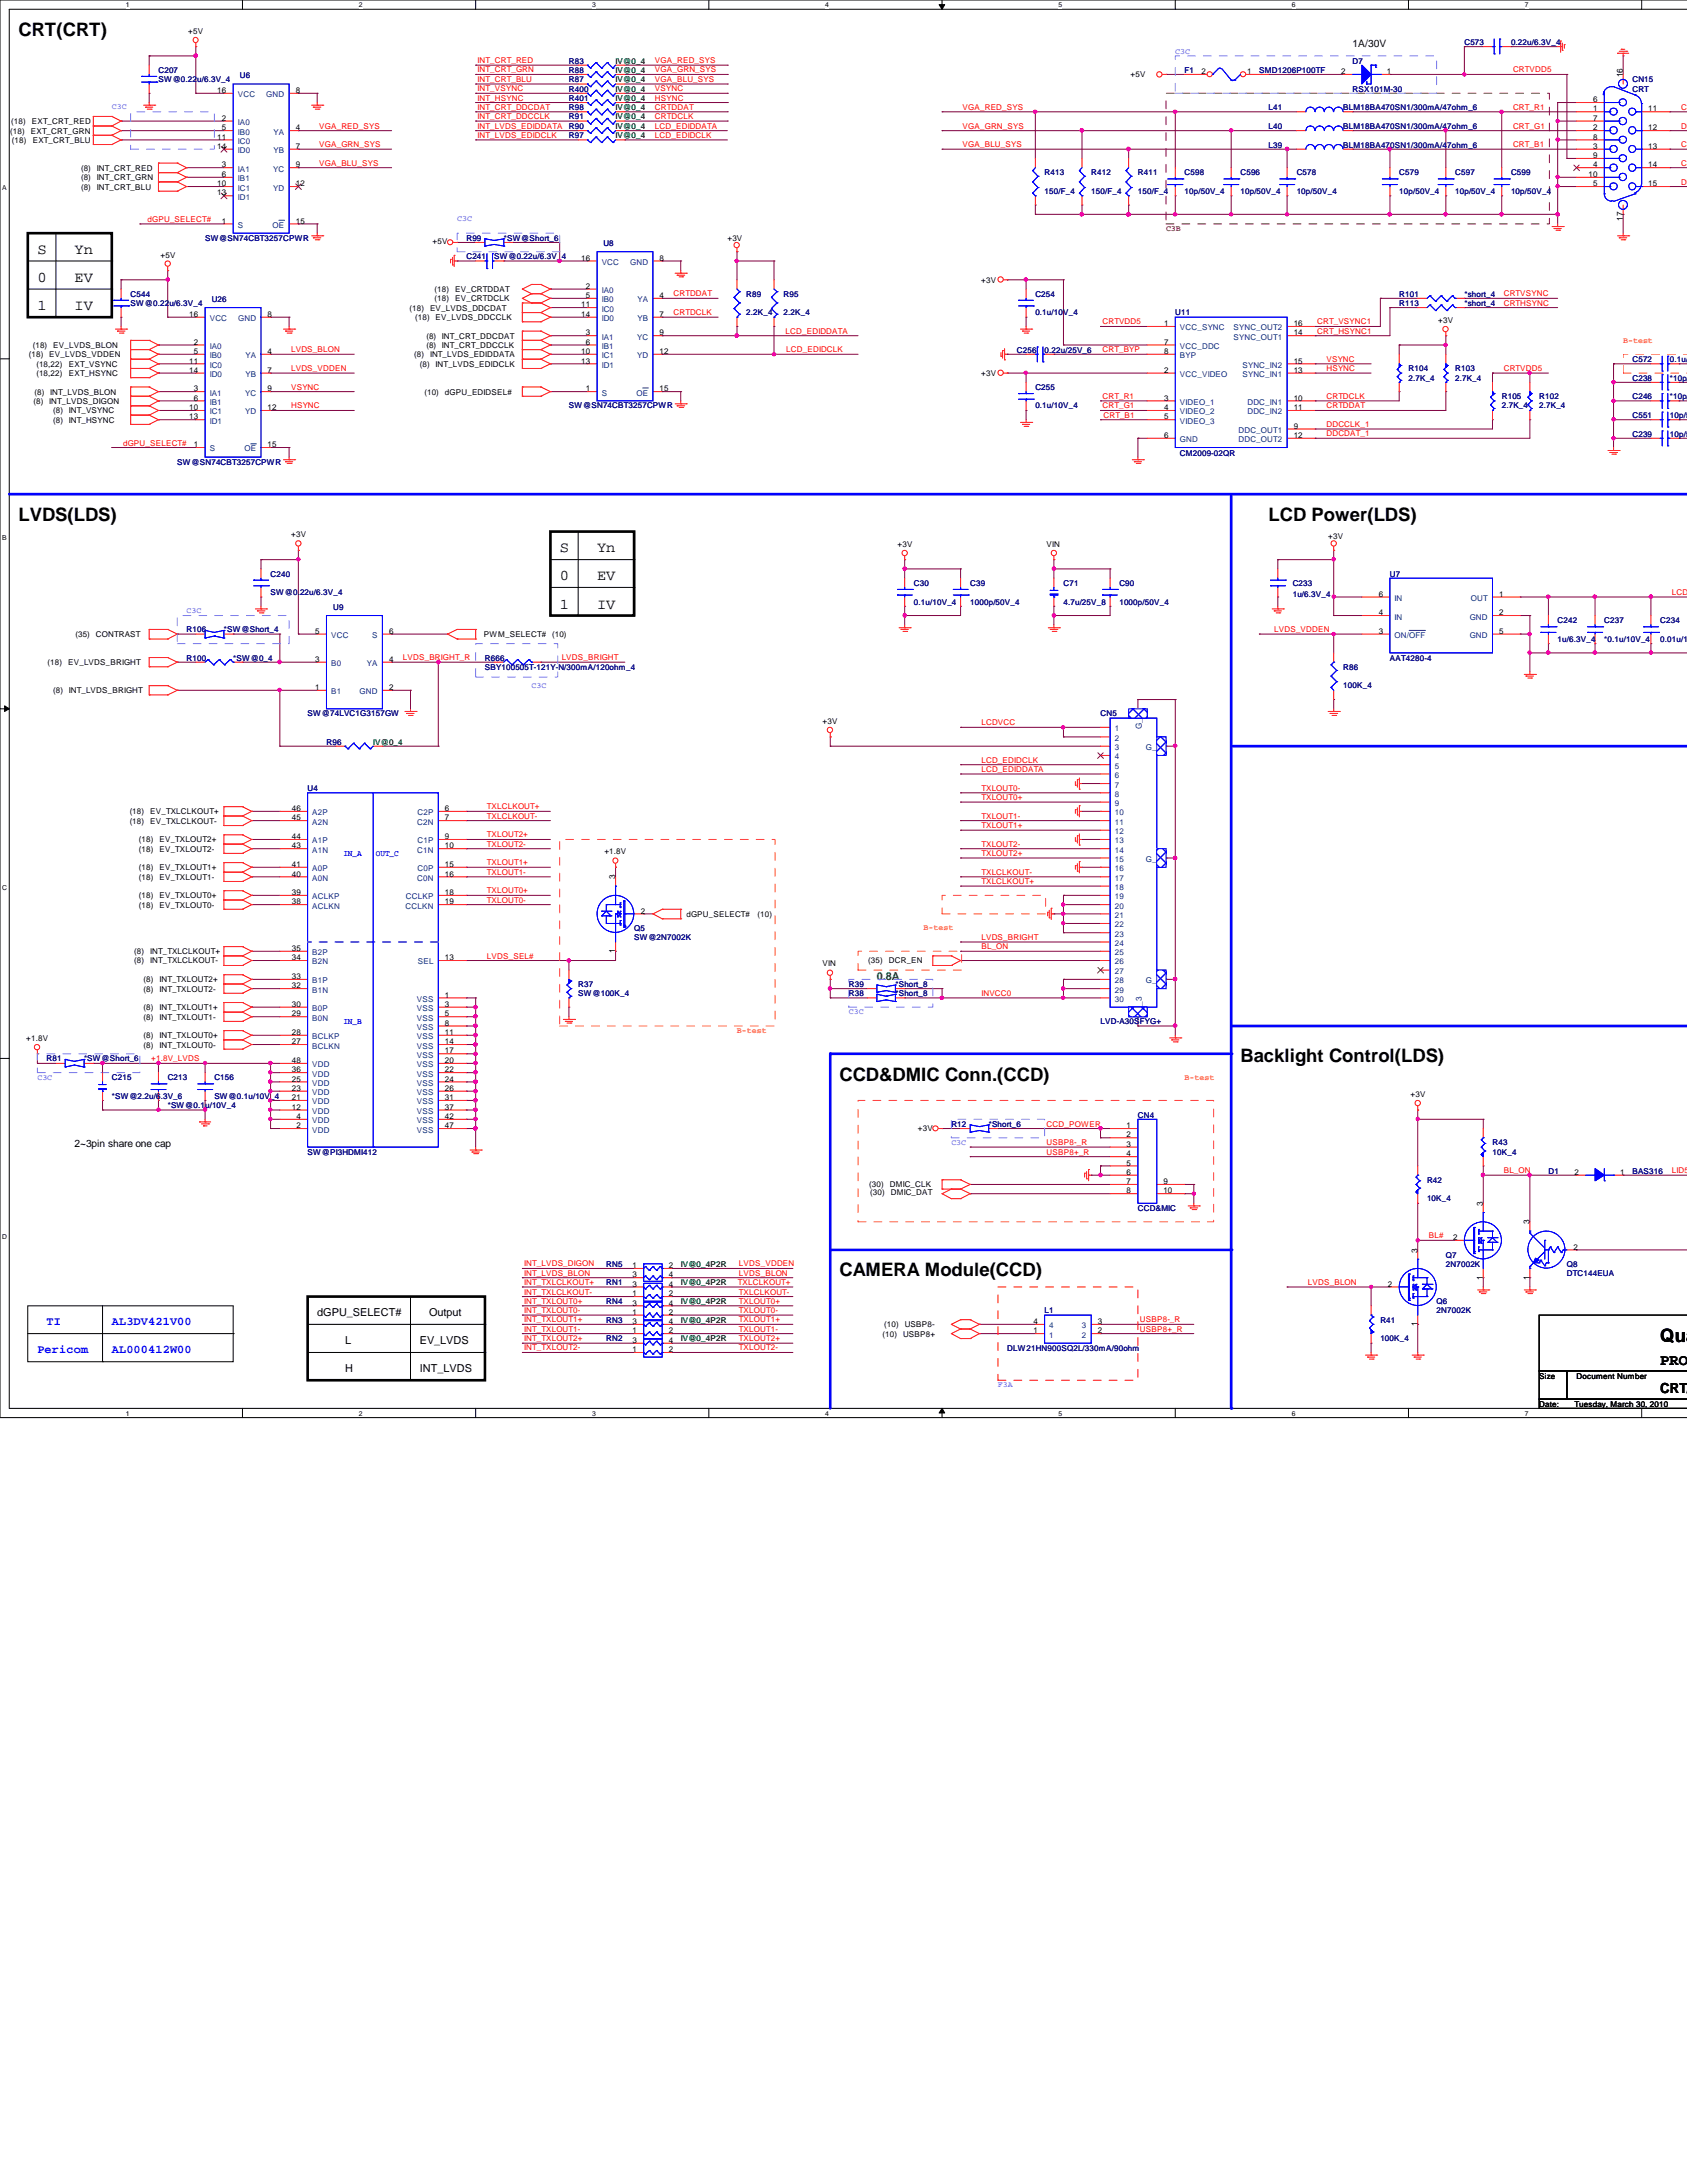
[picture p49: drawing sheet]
<svg xmlns="http://www.w3.org/2000/svg" width="216mm" height="279mm" viewBox="0 0 216 279" stroke-linecap="round" stroke-linejoin="round" font-family="sans-serif">
<defs><g id="words">
<g font-size="2.4">
<text x="2.4" y="4.6">CRT(CRT)</text>
<text x="2.4" y="66.7">LVDS(LDS)</text>
<text x="162.3" y="66.7">LCD Power(LDS)</text>
<text x="158.8" y="135.9">Backlight Control(LDS)</text>
<text x="107.4" y="138.3">CCD&amp;DMIC Conn.(CCD)</text>
<text x="107.4" y="163.4">CAMERA Module(CCD)</text>
<text x="212.5" y="171.7">Qua</text>
</g>
<text font-size="2" x="212.5" y="174.8">PROJ</text>
<g font-size="1.9">
<text x="4.8" y="32.5">S</text>
<text x="9.5" y="32.5">Yn</text>
<text x="4.8" y="36.1">0</text>
<text x="4.8" y="39.7">1</text>
<text x="9.5" y="36.1">EV</text>
<text x="9.5" y="39.7">IV</text>
<text x="71.6" y="70.7">S</text>
<text x="76.4" y="70.7">Yn</text>
<text x="71.6" y="77.9">1</text>
<text x="71.6" y="74.3">0</text>
<text x="76.4" y="74.3">EV</text>
<text x="76.4" y="77.9">IV</text>
</g>
<text font-size="1.8" x="212.5" y="178.3">CRT/L</text>
<g font-size="1.5" fill="#00f">
<text x="4.8" y="173.2">Pericom</text>
<text x="6" y="169.6">TI</text>
<text x="14.3" y="173.2">AL000412W00</text>
<text x="14.3" y="169.6">AL3DV421V00</text>
</g>
<text font-size="1.4" fill="#008000" x="112.2" y="125.5">0.8A</text>
<g font-size="1.4">
<text x="40.6" y="168.4">dGPU_SELECT#</text>
<text x="44.2" y="172">L</text>
<text x="53.7" y="172">EV_LVDS</text>
<text x="54.9" y="168.4">Output</text>
<text x="44.2" y="175.6">H</text>
<text x="53.7" y="175.6">INT_LVDS</text>
</g>
<g font-size="1.3">
<text x="173.1" y="6">1A/30V</text>
<text x="9.5" y="146.8">2~3pin share one cap</text>
</g>
<g font-size="1.1" fill="#8080ff">
<text x="150.4" y="6.9">C3C</text>
<text x="14.3" y="14">C3C</text>
<text x="58.5" y="28.3">C3C</text>
<text x="23.9" y="78.5">C3C</text>
<text x="68" y="88">C3C</text>
<text x="108.6" y="129.8">C3C</text>
<text x="4.8" y="138.2">C3C</text>
<text x="121.8" y="146.5">C3C</text>
<text x="127.7" y="177.5">F3A</text>
</g>
<g font-size="1.1">
<text x="207.7" y="9.9" transform="rotate(-90 207.7 9.9)">16</text>
<text x="207.7" y="28.3" transform="rotate(-90 207.7 28.3)">17</text>
<text x="78.7" y="112.6" transform="rotate(-90 78.7 112.6)">3</text>
<text x="78.7" y="122" transform="rotate(-90 78.7 122)">1</text>
<text x="189.8" y="154.3" transform="rotate(-90 189.8 154.3)">3</text>
<text x="181.4" y="160.3" transform="rotate(-90 181.4 160.3)">3</text>
<text x="195.7" y="156.7" transform="rotate(-90 195.7 156.7)">3</text>
<text x="189.8" y="163.8" transform="rotate(-90 189.8 163.8)">1</text>
<text x="195.7" y="163.8" transform="rotate(-90 195.7 163.8)">1</text>
<text x="181.4" y="169.8" transform="rotate(-90 181.4 169.8)">1</text>
</g>
<text font-size="1.1" fill="#804000" x="149.2" y="29.5">C3B</text>
<g font-size="1.1" fill="#ff8000">
<text x="207.7" y="43.9">B-test</text>
<text x="118.2" y="119.1">B-test</text>
<text x="94.3" y="132.2">B-test</text>
<text x="151.6" y="138.2">B-test</text>
</g>
<g font-size="1.1" fill="#004080">
<text x="146.1" y="93.3" transform="rotate(-90 146.1 93.3)">G_0</text>
<text x="146.1" y="129.5" transform="rotate(-90 146.1 129.5)">G_3</text>
</g>
<g font-size="1.1" fill="#00f">
<text x="43.9" y="109.6">IN_A</text>
<text x="48.1" y="109.6">OUT_C</text>
<text x="43.9" y="131.1">IN_B</text>
</g>
<g font-size="1">
<text x="24.1" y="4.3">+5V</text>
<text x="27.8" y="11.9">16</text>
<text x="37.8" y="11.9">8</text>
<text x="144.7" y="9.9">+5V</text>
<text x="153.8" y="9.5">2</text>
<text x="159.6" y="9.5">1</text>
<text x="171.7" y="9.5">2</text>
<text x="177.5" y="9.5">1</text>
<text x="1.3" y="17.1">(18)</text>
<text x="1.4" y="15.9">(18)</text>
<text x="3.9" y="17.1">EXT_CRT_GRN</text>
<text x="4.1" y="15.9">EXT_CRT_RED</text>
<text x="27.8" y="17.9">11</text>
<text x="28.4" y="15.5">2</text>
<text x="28.4" y="16.7">5</text>
<text x="37.8" y="16.7">4</text>
<text x="203.9" y="14.3">1</text>
<text x="203.9" y="16.7">2</text>
<text x="203.9" y="13.1">6</text>
<text x="203.9" y="15.5">7</text>
<text x="203.9" y="17.9">8</text>
<text x="210.9" y="16.7">12</text>
<text x="210.9" y="14.3">11</text>
<text x="1.5" y="18.3">(18)</text>
<text x="4.2" y="18.3">EXT_CRT_BLU</text>
<text x="10.4" y="21.8">(8)</text>
<text x="10.4" y="23.1">(8)</text>
<text x="12.4" y="21.8">INT_CRT_RED</text>
<text x="12.4" y="23.1">INT_CRT_GRN</text>
<text x="27.8" y="23.8">10</text>
<text x="27.8" y="19.1">14</text>
<text x="28.4" y="22.6">6</text>
<text x="28.4" y="21.4">3</text>
<text x="37.8" y="19.1">7</text>
<text x="37.8" y="21.4">9</text>
<text x="37.8" y="23.8">12</text>
<text x="203.3" y="22.6">10</text>
<text x="203.9" y="19.1">3</text>
<text x="203.9" y="21.4">4</text>
<text x="203.9" y="23.8">5</text>
<text x="203.9" y="20.2">9</text>
<text x="210.9" y="23.8">15</text>
<text x="210.9" y="21.4">14</text>
<text x="210.9" y="19.1">13</text>
<text x="10.4" y="24.3">(8)</text>
<text x="12.4" y="24.3">INT_CRT_BLU</text>
<text x="27.8" y="25">13</text>
<text x="28.4" y="28.6">1</text>
<text x="37.8" y="28.6">15</text>
<text x="20.5" y="33">+5V</text>
<text x="55.4" y="31.3">+5V</text>
<text x="74.4" y="33.4">16</text>
<text x="84.4" y="33.4">8</text>
<text x="93.1" y="30.8">+3V</text>
<text x="24.2" y="40.6">16</text>
<text x="34.2" y="40.6">8</text>
<text x="52.4" y="39.8">(18)</text>
<text x="53.1" y="41">(18)</text>
<text x="55" y="39.8">EV_LVDS_DDCDAT</text>
<text x="55.6" y="37.4">(18)</text>
<text x="55.6" y="38.6">(18)</text>
<text x="55.8" y="41">EV_LVDS_DDCCLK</text>
<text x="58.3" y="37.4">EV_CRTDDAT</text>
<text x="58.3" y="38.6">EV_CRTDCLK</text>
<text x="74.4" y="39.3">11</text>
<text x="74.4" y="40.6">14</text>
<text x="75" y="37">2</text>
<text x="75" y="38.1">5</text>
<text x="84.4" y="38.1">4</text>
<text x="84.4" y="40.6">7</text>
<text x="125.6" y="36.2">+3V</text>
<text x="149" y="41.7">1</text>
<text x="165.6" y="41.7">16</text>
<text x="184.1" y="41.3">+3V</text>
<text x="3.7" y="45.7">(18)</text>
<text x="4.2" y="44.5">(18)</text>
<text x="4.7" y="46.9">(18,22)</text>
<text x="6.3" y="45.7">EV_LVDS_VDDEN</text>
<text x="6.8" y="44.5">EV_LVDS_BLON</text>
<text x="8.8" y="46.9">EXT_VSYNC</text>
<text x="24.2" y="46.5">11</text>
<text x="24.2" y="47.7">14</text>
<text x="24.8" y="44.1">2</text>
<text x="24.8" y="45.3">5</text>
<text x="34.2" y="45.3">4</text>
<text x="34.2" y="47.7">7</text>
<text x="53" y="45.7">(8)</text>
<text x="53.7" y="46.9">(8)</text>
<text x="54.6" y="43.3">(8)</text>
<text x="54.6" y="44.5">(8)</text>
<text x="55" y="45.7">INT_LVDS_EDIDDATA</text>
<text x="55.8" y="46.9">INT_LVDS_EDIDCLK</text>
<text x="56.6" y="43.3">INT_CRT_DDCDAT</text>
<text x="56.6" y="44.5">INT_CRT_DDCCLK</text>
<text x="74.4" y="45.3">10</text>
<text x="74.4" y="46.5">13</text>
<text x="75" y="44.1">6</text>
<text x="75" y="42.9">3</text>
<text x="84.4" y="42.9">9</text>
<text x="84.4" y="45.3">12</text>
<text x="149" y="47.7">2</text>
<text x="149" y="44.1">7</text>
<text x="149" y="45.3">8</text>
<text x="165.6" y="42.9">14</text>
<text x="165.6" y="46.5">15</text>
<text x="165.6" y="47.7">13</text>
<text x="4.3" y="51.7">(8)</text>
<text x="4.4" y="50.5">(8)</text>
<text x="4.7" y="48.1">(18,22)</text>
<text x="6.3" y="51.7">INT_LVDS_DIGON</text>
<text x="6.4" y="50.5">INT_LVDS_BLON</text>
<text x="6.8" y="52.9">(8)</text>
<text x="8.8" y="52.9">INT_VSYNC</text>
<text x="8.8" y="48.1">EXT_HSYNC</text>
<text x="24.2" y="52.5">10</text>
<text x="24.2" y="53.7">13</text>
<text x="24.8" y="51.3">6</text>
<text x="24.8" y="50.1">3</text>
<text x="34.2" y="50.1">9</text>
<text x="34.2" y="52.5">12</text>
<text x="54.3" y="50.5">(10)</text>
<text x="56.9" y="50.5">dGPU_EDIDSEL#</text>
<text x="75" y="50.1">1</text>
<text x="84.4" y="50.1">15</text>
<text x="125.6" y="48.1">+3V</text>
<text x="149" y="51.3">3</text>
<text x="149" y="52.5">4</text>
<text x="149" y="53.7">5</text>
<text x="165.6" y="51.3">10</text>
<text x="165.6" y="52.5">11</text>
<text x="6.8" y="54.1">(8)</text>
<text x="8.8" y="54.1">INT_HSYNC</text>
<text x="24.8" y="57.2">1</text>
<text x="34.2" y="57.2">15</text>
<text x="149" y="56">6</text>
<text x="165.6" y="54.9">9</text>
<text x="165.6" y="56">12</text>
<text x="37.3" y="68.8">+3V</text>
<text x="114.9" y="70">+3V</text>
<text x="133.9" y="70">VIN</text>
<text x="170" y="69">+3V</text>
<text x="176.4" y="76.4">6</text>
<text x="191.9" y="76.4">1</text>
<text x="9.7" y="81.5">(35)</text>
<text x="12.3" y="81.5">CONTRAST</text>
<text x="40.3" y="81.1">5</text>
<text x="49.8" y="81.1">6</text>
<text x="61.9" y="81.5">PWM_SELECT#</text>
<text x="70.7" y="81.5">(10)</text>
<text x="176.4" y="81.1">3</text>
<text x="176.4" y="78.7">4</text>
<text x="191.9" y="78.7">2</text>
<text x="191.9" y="81.1">5</text>
<text x="6.1" y="85.1">(18)</text>
<text x="6.8" y="88.7">(8)</text>
<text x="8.7" y="85.1">EV_LVDS_BRIGHT</text>
<text x="8.8" y="88.7">INT_LVDS_BRIGHT</text>
<text x="40.3" y="88.3">1</text>
<text x="40.3" y="84.7">3</text>
<text x="49.8" y="84.7">4</text>
<text x="49.8" y="88.3">2</text>
<text x="105.3" y="92.7">+3V</text>
<text x="16.6" y="104.2">(18)</text>
<text x="16.6" y="105.4">(18)</text>
<text x="17.8" y="107.8">(18)</text>
<text x="19.2" y="104.2">EV_TXLCLKOUT+</text>
<text x="19.2" y="105.4">EV_TXLCLKOUT-</text>
<text x="20.4" y="107.8">EV_TXLOUT2+</text>
<text x="37.3" y="107.4">44</text>
<text x="37.3" y="105">45</text>
<text x="37.3" y="103.8">46</text>
<text x="56.9" y="103.8">6</text>
<text x="56.9" y="105">7</text>
<text x="56.9" y="107.4">9</text>
<text x="17.8" y="112.6">(18)</text>
<text x="17.8" y="109">(18)</text>
<text x="17.8" y="111.4">(18)</text>
<text x="20.4" y="112.6">EV_TXLOUT1-</text>
<text x="20.4" y="109">EV_TXLOUT2-</text>
<text x="20.4" y="111.4">EV_TXLOUT1+</text>
<text x="37.3" y="112.2">40</text>
<text x="37.3" y="111">41</text>
<text x="37.3" y="108.6">43</text>
<text x="56.9" y="108.6">10</text>
<text x="56.9" y="111">15</text>
<text x="56.9" y="112.2">16</text>
<text x="77.3" y="109.3">+1.8V</text>
<text x="17.8" y="115">(18)</text>
<text x="17.8" y="116.2">(18)</text>
<text x="20.4" y="115">EV_TXLOUT0+</text>
<text x="20.4" y="116.2">EV_TXLOUT0-</text>
<text x="37.3" y="115.7">38</text>
<text x="37.3" y="114.6">39</text>
<text x="56.9" y="114.6">18</text>
<text x="56.9" y="115.7">19</text>
<text x="82" y="116.9">2</text>
<text x="87.8" y="117.3">dGPU_SELECT#</text>
<text x="96.9" y="117.3">(10)</text>
<text x="17.2" y="122.1">(8)</text>
<text x="17.2" y="123.3">(8)</text>
<text x="18.4" y="125.7">(8)</text>
<text x="19.2" y="122.1">INT_TXLCLKOUT+</text>
<text x="19.2" y="123.3">INT_TXLCLKOUT-</text>
<text x="20.4" y="125.7">INT_TXLOUT2+</text>
<text x="37.3" y="125.3">33</text>
<text x="37.3" y="122.9">34</text>
<text x="37.3" y="121.7">35</text>
<text x="56.9" y="122.9">13</text>
<text x="105.3" y="123.7">VIN</text>
<text x="111.1" y="123.3">(35)</text>
<text x="113.7" y="123.3">DCR_EN</text>
<text x="18.4" y="130.5">(8)</text>
<text x="18.4" y="126.9">(8)</text>
<text x="18.4" y="129.3">(8)</text>
<text x="20.4" y="130.5">INT_TXLOUT1-</text>
<text x="20.4" y="126.9">INT_TXLOUT2-</text>
<text x="20.4" y="129.3">INT_TXLOUT1+</text>
<text x="37.3" y="130.1">29</text>
<text x="37.3" y="128.9">30</text>
<text x="37.3" y="126.5">32</text>
<text x="56.9" y="127.7">1</text>
<text x="56.9" y="128.9">3</text>
<text x="56.9" y="130.1">5</text>
<text x="56.9" y="131.3">8</text>
<text x="3.3" y="133.2">+1.8V</text>
<text x="18.4" y="132.9">(8)</text>
<text x="18.4" y="134.1">(8)</text>
<text x="20.4" y="132.9">INT_TXLOUT0+</text>
<text x="20.4" y="134.1">INT_TXLOUT0-</text>
<text x="37.3" y="133.6">27</text>
<text x="37.3" y="132.5">28</text>
<text x="37.3" y="137.2">36</text>
<text x="37.3" y="136.1">48</text>
<text x="56.9" y="132.5">11</text>
<text x="56.9" y="133.6">14</text>
<text x="56.9" y="134.8">17</text>
<text x="56.9" y="136.1">20</text>
<text x="56.9" y="137.2">22</text>
<text x="37.3" y="142">12</text>
<text x="37.3" y="140.8">21</text>
<text x="37.3" y="139.6">23</text>
<text x="37.3" y="138.4">25</text>
<text x="37.9" y="143.2">4</text>
<text x="56.9" y="138.4">24</text>
<text x="56.9" y="139.6">26</text>
<text x="56.9" y="140.8">31</text>
<text x="56.9" y="142">37</text>
<text x="56.9" y="143.2">42</text>
<text x="180.5" y="140.4">+3V</text>
<text x="37.9" y="144.4">2</text>
<text x="56.9" y="144.4">47</text>
<text x="117.5" y="144.7">+3V</text>
<text x="144.2" y="144.4">1</text>
<text x="144.2" y="145.6">2</text>
<text x="144.2" y="146.8">3</text>
<text x="144.2" y="148">4</text>
<text x="144.2" y="149.2">5</text>
<text x="111.3" y="152">(30)</text>
<text x="111.4" y="153">(30)</text>
<text x="113.9" y="152">DMIC_CLK</text>
<text x="114" y="153">DMIC_DAT</text>
<text x="144.2" y="150.4">6</text>
<text x="144.2" y="151.6">7</text>
<text x="144.2" y="152.7">8</text>
<text x="148.9" y="151.6">9</text>
<text x="148.9" y="152.7">10</text>
<text x="201.5" y="150.4">2</text>
<text x="207.3" y="150.4">1</text>
<text x="186" y="158.7">2</text>
<text x="201.4" y="159.9">2</text>
<text x="80.9" y="162.3">1</text>
<text x="80.9" y="163.5">3</text>
<text x="80.9" y="167.1">3</text>
<text x="80.9" y="165.9">1</text>
<text x="80.9" y="164.7">3</text>
<text x="85.6" y="162.3">2</text>
<text x="85.6" y="163.5">4</text>
<text x="85.6" y="167.1">4</text>
<text x="85.6" y="165.9">2</text>
<text x="85.6" y="164.7">4</text>
<text x="177.6" y="164.7">2</text>
<text x="80.9" y="170.6">1</text>
<text x="80.9" y="169.5">3</text>
<text x="80.9" y="168.3">1</text>
<text x="80.9" y="173.1">1</text>
<text x="80.9" y="171.9">3</text>
<text x="85.6" y="170.6">2</text>
<text x="85.6" y="169.5">4</text>
<text x="85.6" y="168.3">2</text>
<text x="85.6" y="173.1">2</text>
<text x="85.6" y="171.9">4</text>
<text x="112.9" y="171.1">(10)</text>
<text x="113.2" y="169.9">(10)</text>
<text x="115.6" y="171.1">USBP8+</text>
<text x="115.8" y="169.9">USBP8-</text>
<text x="132.2" y="170.6">1</text>
<text x="132.2" y="169.5">4</text>
<text x="140.5" y="169.5">3</text>
<text x="140.5" y="170.6">2</text>
<text x="197" y="176.4">Size</text>
<text x="201.8" y="176.4">Document Number</text>
<text x="197" y="180">Date:</text>
<text x="201.5" y="180">Tuesday, March 30, 2010</text>
</g>
<g font-size="1" fill="#000080">
<text x="187.4" y="5.8">C573</text>
<text x="193.4" y="5.8">0.22u/6.3V_4</text>
<text x="20.3" y="9.3">C207</text>
<text x="20.3" y="10.5">SW@0.22u/6.3V_4</text>
<text x="30.7" y="10">U6</text>
<text x="72.8" y="9.3">R88</text>
<text x="72.8" y="11.7">R400</text>
<text x="72.8" y="8.1">R83</text>
<text x="72.8" y="10.5">R87</text>
<text x="151.6" y="9.3">F1</text>
<text x="161.2" y="9.3">SMD1206P100TF</text>
<text x="173.1" y="8.1">D7</text>
<text x="173.1" y="11.7">RSX101M-30</text>
<text x="208.9" y="10.5">CN15</text>
<text x="208.9" y="11.7">CRT</text>
<text x="72.8" y="15.3">R91</text>
<text x="72.8" y="12.9">R401</text>
<text x="72.8" y="14.1">R98</text>
<text x="72.8" y="17.7">R97</text>
<text x="72.8" y="16.5">R90</text>
<text x="162.3" y="16.5">L40</text>
<text x="162.3" y="14.1">L41</text>
<text x="171.9" y="16.5">BLM18BA470SN1/300mA/47ohm_6</text>
<text x="171.9" y="14.1">BLM18BA470SN1/300mA/47ohm_6</text>
<text x="133.7" y="22.4">R413</text>
<text x="139.7" y="22.4">R412</text>
<text x="145.6" y="22.4">R411</text>
<text x="151.6" y="22.4">C598</text>
<text x="158.7" y="22.4">C596</text>
<text x="162.3" y="18.9">L39</text>
<text x="165.9" y="22.4">C578</text>
<text x="171.9" y="18.9">BLM18BA470SN1/300mA/47ohm_6</text>
<text x="179.1" y="22.4">C579</text>
<text x="186.2" y="22.4">C597</text>
<text x="193.4" y="22.4">C599</text>
<text x="133.7" y="24.8">150/F_4</text>
<text x="139.7" y="24.8">150/F_4</text>
<text x="145.6" y="24.8">150/F_4</text>
<text x="151.6" y="24.8">10p/50V_4</text>
<text x="158.7" y="24.8">10p/50V_4</text>
<text x="165.9" y="24.8">10p/50V_4</text>
<text x="179.1" y="24.8">10p/50V_4</text>
<text x="186.2" y="24.8">10p/50V_4</text>
<text x="193.4" y="24.8">10p/50V_4</text>
<text x="26.2" y="30.8">SW@SN74CBT3257CPWR</text>
<text x="59.7" y="33.2">C241</text>
<text x="59.7" y="30.8">R99</text>
<text x="63.2" y="33.2">SW@0.22u/6.3V_4</text>
<text x="64.5" y="30.8">*SW@Short_6</text>
<text x="77.2" y="31.5">U8</text>
<text x="16.7" y="38">C544</text>
<text x="16.7" y="39.2">SW@0.22u/6.3V_4</text>
<text x="27.1" y="38.7">U26</text>
<text x="95.5" y="38">R89</text>
<text x="95.5" y="40.3">2.2K_4</text>
<text x="100.3" y="38">R95</text>
<text x="100.3" y="40.3">2.2K_4</text>
<text x="132.5" y="38">C254</text>
<text x="132.5" y="40.3">0.1u/10V_4</text>
<text x="150.4" y="40.3">U11</text>
<text x="179.1" y="38">R101</text>
<text x="179.1" y="39.2">R113</text>
<text x="187.4" y="38">*short_4</text>
<text x="187.4" y="39.2">*short_4</text>
<text x="130.1" y="45.1">C256</text>
<text x="133.7" y="45.1">0.22u/25V_6</text>
<text x="180.3" y="47.5">R104</text>
<text x="186.2" y="47.5">R103</text>
<text x="208.9" y="46.3">C572</text>
<text x="213.7" y="46.3">0.1u/10</text>
<text x="72.8" y="52.3">SW@SN74CBT3257CPWR</text>
<text x="132.5" y="49.9">C255</text>
<text x="132.5" y="52.3">0.1u/10V_4</text>
<text x="180.3" y="48.7">2.7K_4</text>
<text x="186.2" y="48.7">2.7K_4</text>
<text x="192.2" y="51.1">R105</text>
<text x="192.2" y="52.3">2.7K_4</text>
<text x="197" y="51.1">R102</text>
<text x="197" y="52.3">2.7K_4</text>
<text x="208.9" y="48.7">C238</text>
<text x="208.9" y="51.1">C246</text>
<text x="208.9" y="53.5">C551</text>
<text x="213.7" y="48.7">*10p/50</text>
<text x="213.7" y="51.1">*10p/50</text>
<text x="213.7" y="53.5">10p/50</text>
<text x="22.7" y="59.5">SW@SN74CBT3257CPWR</text>
<text x="151" y="58.4">CM2009-02QR</text>
<text x="208.9" y="55.9">C239</text>
<text x="213.7" y="55.9">10p/50</text>
<text x="34.6" y="73.8">C240</text>
<text x="34.6" y="76.2">SW@0.22u/6.3V_4</text>
<text x="117" y="75">C30</text>
<text x="117" y="77.4">0.1u/10V_4</text>
<text x="124.2" y="75">C39</text>
<text x="124.2" y="77.4">1000p/50V_4</text>
<text x="136.1" y="77.4">4.7u/25V_8</text>
<text x="136.1" y="75">C71</text>
<text x="143.3" y="75">C90</text>
<text x="143.3" y="77.4">1000p/50V_4</text>
<text x="165.4" y="75">C233</text>
<text x="165.4" y="76.4">1u/6.3V_4</text>
<text x="177.9" y="73.8">U7</text>
<text x="23.9" y="80.9">R106</text>
<text x="28.7" y="80.9">*SW@Short_4</text>
<text x="42.6" y="78.1">U9</text>
<text x="199.3" y="79.8">C242</text>
<text x="199.3" y="82.1">1u/6.3V_4</text>
<text x="205.3" y="79.8">C237</text>
<text x="205.3" y="82.1">*0.1u/10V_4</text>
<text x="212.5" y="79.8">C234</text>
<text x="212.5" y="82.1">0.01u/16V</text>
<text x="23.9" y="84.5">R100</text>
<text x="29.8" y="84.5">*SW@0_4</text>
<text x="62.1" y="84.5">R666</text>
<text x="62.1" y="85.7">SBY100505T-121Y-N/300mA/120ohm_4</text>
<text x="171.9" y="85.7">R86</text>
<text x="171.9" y="88.1">100K_4</text>
<text x="177.9" y="84.5">AAT4280-4</text>
<text x="39.4" y="91.7">SW@74LVC1G3157GW</text>
<text x="41.8" y="95.3">R96</text>
<text x="140.8" y="91.7">CN5</text>
<text x="39.4" y="101.3">U4</text>
<text x="81.2" y="119.2">Q5</text>
<text x="81.2" y="120.4">SW@2N7002K</text>
<text x="74" y="126.3">R37</text>
<text x="74" y="127.5">SW@100K_4</text>
<text x="108.6" y="126.3">R39</text>
<text x="108.6" y="127.5">R38</text>
<text x="114.6" y="126.3">*Short_8</text>
<text x="114.6" y="127.5">*Short_8</text>
<text x="140.8" y="131.1">LVD-A30SFYG+</text>
<text x="6" y="135.8">R81</text>
<text x="10.8" y="135.8">*SW@Short_6</text>
<text x="14.3" y="138.3">C215</text>
<text x="14.3" y="140.6">*SW@2.2u/6.3V_6</text>
<text x="21.5" y="138.3">C213</text>
<text x="21.5" y="141.8">*SW@0.1u/10V_4</text>
<text x="27.4" y="138.3">C156</text>
<text x="27.4" y="140.6">SW@0.1u/10V_4</text>
<text x="145.6" y="143">CN4</text>
<text x="39.4" y="147.8">SW@PI3HDMI412</text>
<text x="121.8" y="144.2">R12</text>
<text x="126.5" y="144.2">*Short_6</text>
<text x="191" y="146.6">R43</text>
<text x="191" y="147.8">10K_4</text>
<text x="145.6" y="155">CCD&amp;MIC</text>
<text x="182.6" y="151.4">R42</text>
<text x="182.6" y="153.8">10K_4</text>
<text x="198.2" y="150.2">D1</text>
<text x="208.9" y="150.2">BAS316</text>
<text x="185" y="161">Q7</text>
<text x="77.6" y="162.1">RN5</text>
<text x="77.6" y="166.9">RN4</text>
<text x="77.6" y="164.5">RN1</text>
<text x="183.9" y="166.9">Q6</text>
<text x="185" y="162.1">2N7002K</text>
<text x="200.5" y="162.1">Q8</text>
<text x="200.5" y="163.3">DTC144EUA</text>
<text x="77.6" y="169.3">RN3</text>
<text x="77.6" y="171.7">RN2</text>
<text x="128.9" y="172.9">DLW21HN900SQ2L/330mA/90ohm</text>
<text x="133.7" y="168.1">L1</text>
<text x="176.7" y="169.3">R41</text>
<text x="176.7" y="171.7">100K_4</text>
<text x="183.9" y="168.1">2N7002K</text>
</g>
<g font-size="1" fill="#f00">
<text x="61.1" y="11.7">INT_VSYNC</text>
<text x="61.1" y="8.1">INT_CRT_RED</text>
<text x="61.1" y="9.3">INT_CRT_GRN</text>
<text x="61.1" y="10.5">INT_CRT_BLU</text>
<text x="83.8" y="8.1">VGA_RED_SYS</text>
<text x="83.8" y="9.3">VGA_GRN_SYS</text>
<text x="83.8" y="10.5">VGA_BLU_SYS</text>
<text x="83.8" y="11.7">VSYNC</text>
<text x="193.6" y="9.3">CRTVDD5</text>
<text x="40.9" y="16.5">VGA_RED_SYS</text>
<text x="61.1" y="16.5">INT_LVDS_EDIDDATA</text>
<text x="61.1" y="17.7">INT_LVDS_EDIDCLK</text>
<text x="61.1" y="14.1">INT_CRT_DDCDAT</text>
<text x="61.1" y="15.2">INT_CRT_DDCCLK</text>
<text x="61.1" y="12.9">INT_HSYNC</text>
<text x="83.8" y="16.5">LCD_EDIDDATA</text>
<text x="83.8" y="17.7">LCD_EDIDCLK</text>
<text x="83.8" y="14.1">CRTDDAT</text>
<text x="83.8" y="15.2">CRTDCLK</text>
<text x="83.8" y="12.9">HSYNC</text>
<text x="123.2" y="16.5">VGA_GRN_SYS</text>
<text x="123.2" y="14.1">VGA_RED_SYS</text>
<text x="193.6" y="16.5">CRT_G1</text>
<text x="193.6" y="14.1">CRT_R1</text>
<text x="215.1" y="14.1">CRT</text>
<text x="215.1" y="16.5">DDC</text>
<text x="40.9" y="18.8">VGA_GRN_SYS</text>
<text x="40.9" y="21.2">VGA_BLU_SYS</text>
<text x="123.2" y="18.8">VGA_BLU_SYS</text>
<text x="193.6" y="18.8">CRT_B1</text>
<text x="215.1" y="23.6">DDC</text>
<text x="215.1" y="18.8">CRT</text>
<text x="215.1" y="21.2">CRT</text>
<text x="18.9" y="28.4">dGPU_SELECT#</text>
<text x="86.2" y="37.9">CRTDDAT</text>
<text x="86.2" y="40.3">CRTDCLK</text>
<text x="141.1" y="41.5">CRTVDD5</text>
<text x="168.6" y="41.5">CRT_VSYNC1</text>
<text x="192.4" y="37.9">CRTVSYNC</text>
<text x="192.4" y="39.1">CRTHSYNC</text>
<text x="37.3" y="47.5">LVDS_VDDEN</text>
<text x="37.3" y="45.1">LVDS_BLON</text>
<text x="100.5" y="42.7">LCD_EDIDDATA</text>
<text x="100.6" y="45.1">LCD_EDIDCLK</text>
<text x="141.1" y="45.1">CRT_BYP</text>
<text x="168.6" y="42.7">CRT_HSYNC1</text>
<text x="169.8" y="47.5">HSYNC</text>
<text x="169.8" y="46.3">VSYNC</text>
<text x="192.4" y="47.5">CRTVDD5</text>
<text x="37.3" y="52.3">HSYNC</text>
<text x="37.3" y="49.9">VSYNC</text>
<text x="141.1" y="51.1">CRT_R1</text>
<text x="141.1" y="52.3">CRT_G1</text>
<text x="141.2" y="53.5">CRT_B1</text>
<text x="169.8" y="52.3">CRTDDAT</text>
<text x="169.8" y="51.1">CRTDCLK</text>
<text x="15.7" y="57">dGPU_SELECT#</text>
<text x="169.8" y="55.8">DDCDAT_1</text>
<text x="169.8" y="54.7">DDCCLK_1</text>
<text x="214" y="76.2">LCDVC</text>
<text x="163.1" y="80.9">LVDS_VDDEN</text>
<text x="51.6" y="84.5">LVDS_BRIGHT_R</text>
<text x="71.9" y="84.5">LVDS_BRIGHT</text>
<text x="125.6" y="92.8">LCDVCC</text>
<text x="125.6" y="98.8">LCD_EDIDDATA</text>
<text x="125.6" y="97.6">LCD_EDIDCLK</text>
<text x="125.6" y="101.2">TXLOUT0-</text>
<text x="62.3" y="107.2">TXLOUT2+</text>
<text x="62.3" y="104.8">TXLCLKOUT-</text>
<text x="62.3" y="103.6">TXLCLKOUT+</text>
<text x="125.6" y="106">TXLOUT1+</text>
<text x="125.6" y="104.8">TXLOUT1-</text>
<text x="125.6" y="102.4">TXLOUT0+</text>
<text x="62.3" y="108.4">TXLOUT2-</text>
<text x="62.3" y="112">TXLOUT1-</text>
<text x="62.3" y="110.7">TXLOUT1+</text>
<text x="125.6" y="109.6">TXLOUT2+</text>
<text x="125.6" y="108.4">TXLOUT2-</text>
<text x="125.6" y="113.2">TXLCLKOUT+</text>
<text x="125.6" y="112">TXLCLKOUT-</text>
<text x="62.3" y="114.3">TXLOUT0+</text>
<text x="62.3" y="115.5">TXLOUT0-</text>
<text x="62.3" y="122.7">LVDS_SEL#</text>
<text x="125.6" y="120.3">LVDS_BRIGHT</text>
<text x="125.6" y="121.5">BL_ON</text>
<text x="125.6" y="127.5">INVCC0</text>
<text x="19.3" y="135.8">+1.8V_LVDS</text>
<text x="133.9" y="144.2">CCD_POWER</text>
<text x="133.9" y="146.6">USBP8-_R</text>
<text x="133.9" y="147.8">USBP8+_R</text>
<text x="192.4" y="150.2">BL_ON</text>
<text x="214" y="150.2">LID591</text>
<text x="182.9" y="158.5">BL#</text>
<text x="67.1" y="164.5">INT_TXLCLKOUT+</text>
<text x="67.1" y="165.7">INT_TXLCLKOUT-</text>
<text x="67.1" y="163.3">INT_LVDS_BLON</text>
<text x="67.1" y="162.1">INT_LVDS_DIGON</text>
<text x="67.1" y="166.9">INT_TXLOUT0+</text>
<text x="94.4" y="164.5">TXLCLKOUT+</text>
<text x="94.6" y="163.3">LVDS_BLON</text>
<text x="94.6" y="162.1">LVDS_VDDEN</text>
<text x="94.6" y="166.9">TXLOUT0+</text>
<text x="94.6" y="165.7">TXLCLKOUT-</text>
<text x="167.4" y="164.5">LVDS_BLON</text>
<text x="67.1" y="168.1">INT_TXLOUT0-</text>
<text x="67.1" y="171.7">INT_TXLOUT2+</text>
<text x="67.1" y="172.8">INT_TXLOUT2-</text>
<text x="67.1" y="170.4">INT_TXLOUT1-</text>
<text x="67.1" y="169.2">INT_TXLOUT1+</text>
<text x="94.6" y="172.8">TXLOUT2-</text>
<text x="94.6" y="171.7">TXLOUT2+</text>
<text x="94.6" y="168.1">TXLOUT0-</text>
<text x="94.6" y="170.4">TXLOUT1-</text>
<text x="94.6" y="169.2">TXLOUT1+</text>
<text x="145.9" y="170.4">USBP8+_R</text>
<text x="145.9" y="169.2">USBP8-_R</text>
</g>
<g font-size="1" fill="#008000">
<text x="78.8" y="9.3">IV@0_4</text>
<text x="78.8" y="11.7">IV@0_4</text>
<text x="78.8" y="8.1">IV@0_4</text>
<text x="78.8" y="10.5">IV@0_4</text>
<text x="78.8" y="15.3">IV@0_4</text>
<text x="78.8" y="12.9">IV@0_4</text>
<text x="78.8" y="14.1">IV@0_4</text>
<text x="78.8" y="17.7">IV@0_4</text>
<text x="78.8" y="16.5">IV@0_4</text>
<text x="47.8" y="95.3">IV@0_4</text>
<text x="87.1" y="162.1">IV@0_4P2R</text>
<text x="87.1" y="166.9">IV@0_4P2R</text>
<text x="87.1" y="164.5">IV@0_4P2R</text>
<text x="87.1" y="169.3">IV@0_4P2R</text>
<text x="87.1" y="171.7">IV@0_4P2R</text>
</g>
<g font-size="1" fill="#004080">
<text x="30.4" y="16">IA0</text>
<text x="30.4" y="17.2">IB0</text>
<text x="30.4" y="12.4">VCC</text>
<text x="34.1" y="12.4">GND</text>
<text x="35" y="17.2">YA</text>
<text x="30.4" y="23.2">IB1</text>
<text x="30.4" y="22">IA1</text>
<text x="30.4" y="18.4">IC0</text>
<text x="30.4" y="19.6">ID0</text>
<text x="35" y="22">YC</text>
<text x="35" y="19.6">YB</text>
<text x="30.4" y="29.2">S</text>
<text x="30.4" y="24.4">IC1</text>
<text x="30.4" y="25.6">ID1</text>
<text x="34.9" y="29.2">OE</text>
<text x="35" y="24.4">YD</text>
<text x="77" y="33.9">VCC</text>
<text x="80.6" y="33.9">GND</text>
<text x="26.8" y="41.1">VCC</text>
<text x="30.5" y="41.1">GND</text>
<text x="77" y="37.5">IA0</text>
<text x="77" y="38.7">IB0</text>
<text x="77" y="39.9">IC0</text>
<text x="77" y="41.1">ID0</text>
<text x="81.6" y="38.7">YA</text>
<text x="81.6" y="41.1">YB</text>
<text x="26.8" y="44.7">IA0</text>
<text x="26.8" y="45.8">IB0</text>
<text x="26.8" y="47.1">IC0</text>
<text x="31.4" y="45.8">YA</text>
<text x="77" y="44.7">IB1</text>
<text x="77" y="45.8">IC1</text>
<text x="77" y="43.5">IA1</text>
<text x="77" y="47.1">ID1</text>
<text x="81.5" y="43.5">YC</text>
<text x="81.5" y="45.8">YD</text>
<text x="151" y="42.3">VCC_SYNC</text>
<text x="151" y="44.7">VCC_DDC</text>
<text x="151" y="45.8">BYP</text>
<text x="157.9" y="42.3">SYNC_OUT2</text>
<text x="157.9" y="43.5">SYNC_OUT1</text>
<text x="159" y="47.1">SYNC_IN2</text>
<text x="26.8" y="51.8">IB1</text>
<text x="26.8" y="53">IC1</text>
<text x="26.8" y="50.6">IA1</text>
<text x="26.8" y="48.3">ID0</text>
<text x="31.4" y="50.6">YC</text>
<text x="31.4" y="53">YD</text>
<text x="31.4" y="48.3">YB</text>
<text x="77" y="50.6">S</text>
<text x="81.4" y="50.6">OE</text>
<text x="151" y="48.3">VCC_VIDEO</text>
<text x="151" y="51.8">VIDEO_1</text>
<text x="151" y="53">VIDEO_2</text>
<text x="159" y="48.3">SYNC_IN1</text>
<text x="159.6" y="51.8">DDC_IN1</text>
<text x="159.6" y="53">DDC_IN2</text>
<text x="26.8" y="57.8">S</text>
<text x="26.8" y="54.2">ID1</text>
<text x="31.3" y="57.8">OE</text>
<text x="151" y="56.6">GND</text>
<text x="151" y="54.2">VIDEO_3</text>
<text x="158.5" y="55.4">DDC_OUT1</text>
<text x="158.5" y="56.6">DDC_OUT2</text>
<text x="178.5" y="76.9">IN</text>
<text x="188.3" y="76.9">OUT</text>
<text x="42.4" y="81.7">VCC</text>
<text x="47.6" y="81.7">S</text>
<text x="178.5" y="81.7">ON/OFF</text>
<text x="178.5" y="79.3">IN</text>
<text x="188.1" y="79.3">GND</text>
<text x="188.1" y="81.7">GND</text>
<text x="42.4" y="88.9">B1</text>
<text x="42.4" y="85.3">B0</text>
<text x="46" y="88.9">GND</text>
<text x="46.9" y="85.3">YA</text>
<text x="142.7" y="93.6">1</text>
<text x="142.7" y="94.8">2</text>
<text x="142.7" y="96">3</text>
<text x="142.7" y="98.4">5</text>
<text x="142.7" y="100.8">7</text>
<text x="142.7" y="97.2">4</text>
<text x="142.7" y="99.6">6</text>
<text x="142.7" y="102">8</text>
<text x="146.6" y="96">G_1</text>
<text x="40" y="108">A1P</text>
<text x="40" y="105.5">A2N</text>
<text x="40" y="104.4">A2P</text>
<text x="53.4" y="105.5">C2N</text>
<text x="53.4" y="104.4">C2P</text>
<text x="53.4" y="108">C1P</text>
<text x="142.7" y="103.2">9</text>
<text x="142.7" y="105.5">11</text>
<text x="142.7" y="108">13</text>
<text x="142.7" y="104.4">10</text>
<text x="142.7" y="106.8">12</text>
<text x="40" y="112.7">A0N</text>
<text x="40" y="111.5">A0P</text>
<text x="40" y="109.1">A1N</text>
<text x="53.4" y="109.1">C1N</text>
<text x="53.4" y="112.7">C0N</text>
<text x="53.4" y="111.5">C0P</text>
<text x="142.7" y="110.3">15</text>
<text x="142.7" y="112.7">17</text>
<text x="142.7" y="109.1">14</text>
<text x="142.7" y="111.5">16</text>
<text x="142.7" y="113.9">18</text>
<text x="146.6" y="110.3">G_2</text>
<text x="40" y="116.3">ACLKN</text>
<text x="40" y="115.1">ACLKP</text>
<text x="51.9" y="116.3">CCLKN</text>
<text x="51.9" y="115.1">CCLKP</text>
<text x="142.7" y="115.1">19</text>
<text x="142.7" y="117.5">21</text>
<text x="142.7" y="119.9">23</text>
<text x="142.7" y="116.3">20</text>
<text x="142.7" y="118.7">22</text>
<text x="40" y="125.9">B1P</text>
<text x="40" y="123.4">B2N</text>
<text x="40" y="122.3">B2P</text>
<text x="53.5" y="123.4">SEL</text>
<text x="142.7" y="122.3">25</text>
<text x="142.7" y="124.7">27</text>
<text x="142.7" y="121.1">24</text>
<text x="142.7" y="123.4">26</text>
<text x="142.7" y="125.9">28</text>
<text x="146.6" y="125.9">G_4</text>
<text x="40" y="130.6">B0N</text>
<text x="40" y="129.4">B0P</text>
<text x="40" y="127">B1N</text>
<text x="53.3" y="128.2">VSS</text>
<text x="53.3" y="129.4">VSS</text>
<text x="53.3" y="130.6">VSS</text>
<text x="53.3" y="131.8">VSS</text>
<text x="142.7" y="127">29</text>
<text x="142.7" y="128.2">30</text>
<text x="40" y="134.2">BCLKN</text>
<text x="40" y="133">BCLKP</text>
<text x="40" y="137.8">VDD</text>
<text x="40" y="136.6">VDD</text>
<text x="53.3" y="133">VSS</text>
<text x="53.3" y="134.2">VSS</text>
<text x="53.3" y="135.4">VSS</text>
<text x="53.3" y="136.6">VSS</text>
<text x="53.3" y="137.8">VSS</text>
<text x="40" y="143.8">VDD</text>
<text x="40" y="142.6">VDD</text>
<text x="40" y="141.4">VDD</text>
<text x="40" y="140.2">VDD</text>
<text x="40" y="139">VDD</text>
<text x="53.3" y="139">VSS</text>
<text x="53.3" y="140.2">VSS</text>
<text x="53.3" y="141.4">VSS</text>
<text x="53.3" y="142.6">VSS</text>
<text x="53.3" y="143.8">VSS</text>
<text x="40" y="144.9">VDD</text>
<text x="53.3" y="144.9">VSS</text>
<text x="134.3" y="171.2">1</text>
<text x="134.3" y="170">4</text>
<text x="138.5" y="170">3</text>
<text x="138.5" y="171.2">2</text>
</g>
<g font-size=".9">
<text x="16.1" y=".9">1</text>
<text x="45.9" y=".9">2</text>
<text x="75.8" y=".9">3</text>
<text x="105.6" y=".9">4</text>
<text x="135.5" y=".9">5</text>
<text x="165.3" y=".9">6</text>
<text x="195.2" y=".9">7</text>
<text x=".3" y="24.3">A</text>
<text x=".3" y="69.1">B</text>
<text x=".3" y="113.9">C</text>
<text x=".3" y="158.6">D</text>
<text x="16.1" y="181.2">1</text>
<text x="45.9" y="181.2">2</text>
<text x="75.8" y="181.2">3</text>
<text x="105.6" y="181.2">4</text>
<text x="135.5" y="181.2">5</text>
<text x="165.3" y="181.2">6</text>
<text x="195.2" y="181.2">7</text>
</g>
</g></defs>
<path d="M215.9 0h-215.9v181.4h215.9M215.9 1.2h-214.7v179.1h214.7" fill="none" stroke="#000" stroke-width=".13"/>
<g fill="#fff">
<path d="M16.1 .1h.5v1h-.5z"/>
<path d="M16.1 180.4h.5v1h-.5z"/>
</g>
<path d="M31 0v1.2M31 180.3v1.1" fill="none" stroke="#000" stroke-width=".13"/>
<g fill="#fff">
<path d="M45.9 .1h.5v1h-.5z"/>
<path d="M45.9 180.4h.5v1h-.5z"/>
</g>
<path d="M60.9 0v1.2M60.9 180.3v1.1" fill="none" stroke="#000" stroke-width=".13"/>
<g fill="#fff">
<path d="M75.8 .1h.4v1h-.4z"/>
<path d="M75.8 180.4h.4v1h-.4z"/>
</g>
<path d="M90.7 0v1.2M90.7 180.3v1.1" fill="none" stroke="#000" stroke-width=".13"/>
<g fill="#fff">
<path d="M105.6 .1h.5v1h-.5z"/>
<path d="M105.6 180.4h.5v1h-.5z"/>
</g>
<path d="M120.2 .6h.7l-.3 .6zM120.6 0v1.2M120.6 180.3l.3 .5h-.7zM120.6 180.3v1.1" fill="none" stroke="#000" stroke-width=".13"/>
<path d="M120.2 .6h.7l-.3 .6zM120.6 180.3l.3 .5h-.7z" fill="#000"/>
<g fill="#fff">
<path d="M135.5 .1h.4v1h-.4z"/>
<path d="M135.5 180.4h.4v1h-.4z"/>
</g>
<path d="M150.4 0v1.2M150.4 180.3v1.1" fill="none" stroke="#000" stroke-width=".13"/>
<g fill="#fff">
<path d="M165.3 .1h.5v1h-.5z"/>
<path d="M165.3 180.4h.5v1h-.5z"/>
</g>
<path d="M180.3 0v1.2M180.3 180.3v1.1" fill="none" stroke="#000" stroke-width=".13"/>
<g fill="#fff">
<path d="M195.2 .1h.4v1h-.4z"/>
<path d="M195.2 180.4h.4v1h-.4z"/>
</g>
<path d="M210.1 0v1.2M210.1 180.3v1.1" fill="none" stroke="#000" stroke-width=".13"/>
<g fill="#fff">
<path d="M.3 23.5h.5v1h-.5z"/>
<path d="M.3 68.3h.5v1h-.5z"/>
</g>
<path d="M0 45.9h1.2" fill="none" stroke="#000" stroke-width=".13"/>
<path d="M.3 113.1h.6v.9h-.6z" fill="#fff"/>
<path d="M0 90.7h1.2M.6 90.3l.6 .4-.6 .4z" fill="none" stroke="#000" stroke-width=".13"/>
<path d="M.6 90.3l.6 .4-.6 .4z" fill="#000"/>
<path d="M.3 157.8h.6v1h-.6z" fill="#fff"/>
<path d="M0 135.5h1.2" fill="none" stroke="#000" stroke-width=".13"/>
<path d="M195.8 150.4h.1M195.8 150.4h6" fill="none" stroke="#800040" stroke-width=".13"/>
<path d="M195.6 150.2h.3l.1 .2-.1 .1-.2 .1-.1-.1z" fill-rule="evenodd" fill="#f0f"/>
<path d="M195.6 150.2h.3l.1 .2-.1 .1-.2 .1-.1-.1z" fill="none" stroke="#f0f" stroke-width=".13"/>
<path d="M175.5 164.7h.1M175.5 164.7h2.4" fill="none" stroke="#800040" stroke-width=".13"/>
<path d="M175.3 164.6h.3l.1 .1-.1 .2h-.1h-.2z" fill-rule="evenodd" fill="#f0f"/>
<path d="M175.3 164.6h.3l.1 .1-.1 .2h-.1h-.2z" fill="none" stroke="#f0f" stroke-width=".13"/>
<path d="M181.4 143.3h.1M181.4 143.3v5.9" fill="none" stroke="#800040" stroke-width=".13"/>
<path d="M181.3 143.1h.3l.1 .1-.1 .2h-.2h-.1z" fill-rule="evenodd" fill="#f0f"/>
<path d="M181.3 143.1h.3l.1 .1-.1 .2h-.2h-.1z" fill="none" stroke="#f0f" stroke-width=".13"/>
<path d="M181.4 158.8h.1M181.4 154h.1M181.4 154v6M181.4 158.8h4.8" fill="none" stroke="#800040" stroke-width=".13"/>
<path d="M181.3 158.6h.3l.1 .2-.1 .1-.2 .1-.1-.1z" fill-rule="evenodd" fill="#f0f"/>
<path d="M181.3 158.6h.3l.1 .2-.1 .1-.2 .1-.1-.1z" fill="none" stroke="#f0f" stroke-width=".13"/>
<g fill="none" stroke="#800040" stroke-width=".13">
<path d="M181.4 143.3h.1M181.4 142.1h.1M181.4 143.3h8.4M181.4 142.1v1.2M189.8 143.3h.1M189.8 149.2h.1M189.8 143.3v1.1M189.8 149.2v1.2M201.8 160h.1M201.8 160h14.1M189.8 163.5h.1M189.8 163.5v1.2"/>
<path d="M195.8 163.5h.1M195.8 163.5v1.2"/>
</g>
<path d="M189.6 150.2h.3l.1 .2-.1 .1-.1 .1-.2-.1z" fill-rule="evenodd" fill="#f0f"/>
<path d="M189.6 150.2h.3l.1 .2-.1 .1-.1 .1-.2-.1z" fill="none" stroke="#f0f" stroke-width=".13"/>
<g fill="none" stroke="#800040" stroke-width=".13">
<path d="M211.3 76.4h.1M211.3 76.4h4.6M189.8 150.4h.1M189.8 150.4v3.6M189.8 150.4h6M195.8 150.4h.1M195.8 150.4v6M207.7 150.4h.1M207.7 150.4h8.2M164.7 164.7h.1M164.7 164.7h10.8M175.5 171.9h.1"/>
<path d="M175.5 164.7h.1M175.5 164.7v2.4M175.5 171.9v1.2M181.4 169.5h.1M181.4 169.5v3.6"/>
</g>
<path d="M211.1 76.2h.3l.1 .2-.1 .1-.1 .1-.2-.1z" fill-rule="evenodd" fill="#f0f"/>
<path d="M211.1 76.2h.3l.1 .2-.1 .1-.1 .1-.2-.1z" fill="none" stroke="#f0f" stroke-width=".13"/>
<path d="M195.8 81.2h.1M195.8 81.2v2.4h2.4M198.2 83.6h.1" fill="none" stroke="#800040" stroke-width=".13"/>
<path d="M195.6 81h.3l.1 .2-.1 .1-.2 .1-.1-.1z" fill-rule="evenodd" fill="#f0f"/>
<path d="M195.6 81h.3l.1 .2-.1 .1-.2 .1-.1-.1z" fill="none" stroke="#f0f" stroke-width=".13"/>
<path d="M170.7 81.2h.1M170.7 81.2h3.6M211.3 83.6h.1M211.3 83.6h4.6" fill="none" stroke="#800040" stroke-width=".13"/>
<path d="M170.5 81h.3l.1 .2-.1 .1-.1 .1-.2-.1z" fill-rule="evenodd" fill="#f0f"/>
<path d="M170.5 81h.3l.1 .2-.1 .1-.1 .1-.2-.1z" fill="none" stroke="#f0f" stroke-width=".13"/>
<path d="M170.7 71.6h.1M170.7 71.6v4.8M161.2 81.2h.1M161.2 81.2h9.5" fill="none" stroke="#800040" stroke-width=".13"/>
<path d="M170.5 71.4h.3l.1 .2-.1 .1-.1 .1-.2-.1z" fill-rule="evenodd" fill="#f0f"/>
<path d="M170.5 71.4h.3l.1 .2-.1 .1-.1 .1-.2-.1z" fill="none" stroke="#f0f" stroke-width=".13"/>
<path d="M170.7 81.2h.1M170.7 89.5h.1M170.7 81.2v2.4M170.7 89.5v1.2M204.1 83.6h.1M204.1 83.6h7.2" fill="none" stroke="#800040" stroke-width=".13"/>
<path d="M211.1 83.4h.3l.1 .1-.1 .2h-.1h-.2z" fill-rule="evenodd" fill="#f0f"/>
<path d="M211.1 83.4h.3l.1 .1-.1 .2h-.1h-.2z" fill="none" stroke="#f0f" stroke-width=".13"/>
<path d="M170.7 76.4h.1M170.7 76.4v2.4M195.8 78.8h.1M195.8 78.8v2.4M198.2 82.4h.1M198.2 82.4v1.2" fill="none" stroke="#800040" stroke-width=".13"/>
<path d="M170.5 76.2h.3l.1 .2-.1 .1-.1 .1-.2-.1z" fill-rule="evenodd" fill="#f0f"/>
<path d="M170.5 76.2h.3l.1 .2-.1 .1-.1 .1-.2-.1z" fill="none" stroke="#f0f" stroke-width=".13"/>
<path d="M198.2 76.4h.1M198.2 76.4v2.4M204.1 76.4h.1M204.1 76.4h7.2M194.6 81.2h.1M194.6 81.2h1.2" fill="none" stroke="#800040" stroke-width=".13"/>
<path d="M211.1 76.2h.3l.1 .2-.1 .1-.1 .1-.2-.1z" fill-rule="evenodd" fill="#f0f"/>
<path d="M211.1 76.2h.3l.1 .2-.1 .1-.1 .1-.2-.1z" fill="none" stroke="#f0f" stroke-width=".13"/>
<path d="M203.9 76.2h.4v.2v.1l-.2 .1-.2-.1z" fill-rule="evenodd" fill="#f0f"/>
<path d="M203.9 76.2h.4v.2v.1l-.2 .1-.2-.1z" fill="none" stroke="#f0f" stroke-width=".13"/>
<path d="M194.6 76.4h.1M194.6 76.4h3.6" fill="none" stroke="#800040" stroke-width=".13"/>
<path d="M198 76.2h.3l.1 .2-.1 .1-.2 .1-.1-.1z" fill-rule="evenodd" fill="#f0f"/>
<path d="M198 76.2h.3l.1 .2-.1 .1-.2 .1-.1-.1z" fill="none" stroke="#f0f" stroke-width=".13"/>
<path d="M163.5 76.4h.1M163.5 76.4v1.2M194.6 78.8h.1M194.6 78.8h1.2M211.3 76.4h.1M211.3 76.4v2.4M195.8 83.6h.1M195.8 83.6v2.3M204.1 82.4h.1M204.1 82.4v1.2" fill="none" stroke="#800040" stroke-width=".13"/>
<path d="M195.6 83.4h.3l.1 .1-.1 .2h-.2h-.1z" fill-rule="evenodd" fill="#f0f"/>
<path d="M195.6 83.4h.3l.1 .1-.1 .2h-.2h-.1z" fill="none" stroke="#f0f" stroke-width=".13"/>
<g fill="none" stroke="#800040" stroke-width=".13">
<path d="M163.5 71.6h.1M163.5 71.6v1.2M170.7 70.4h.1M170.7 78.8h.1M170.7 76.4h.1M170.7 70.4v1.2h-7.2M170.7 78.8h3.6M170.7 76.4h3.6M198.2 76.4h.1M198.2 76.4h5.9M204.1 76.4h.1M204.1 76.4v2.4"/>
<path d="M198.2 83.6h.1M198.2 83.6h5.9M211.3 82.4h.1M211.3 82.4v1.2"/>
</g>
<path d="M203.9 83.4h.4v.1v.2h-.2h-.2z" fill-rule="evenodd" fill="#f0f"/>
<path d="M203.9 83.4h.4v.1v.2h-.2h-.2z" fill="none" stroke="#f0f" stroke-width=".13"/>
<path d="M198 83.4h.3l.1 .1-.1 .2h-.2h-.1z" fill-rule="evenodd" fill="#f0f"/>
<path d="M198 83.4h.3l.1 .1-.1 .2h-.2h-.1z" fill="none" stroke="#f0f" stroke-width=".13"/>
<g fill="none" stroke="#800040" stroke-width=".13">
<path d="M19.1 11.9h.1M19.1 7.2h.1M19.1 7.2v1.1M19.1 11.9v1.2M25.1 7.2h.1M25.1 11.9h.1M25.1 7.2v4.7M25.1 11.9h3.6M38.2 11.9h.1M38.2 11.9h2.4M40.6 11.9h.1M40.6 11.9v1.2"/>
<path d="M15.5 35.8h.1M15.5 35.8v1.2M15.5 35.8h6M17.9 28.7h.1M17.9 28.7h10.8M21.5 35.8h.1M21.5 35.8v4.8M38.2 28.7h.1M38.2 28.7h2.4M40.6 28.7h.1M40.6 28.7v1.1M14.3 57.3h.1"/>
<path d="M14.3 57.3h10.8M15.5 40.6h.1M15.5 40.6v1.2M20.3 47.8h.1M20.3 46.6h.1M20.3 47.8h4.8M20.3 46.6h4.8M21.5 40.6h.1M21.5 40.6h3.6M34.6 40.6h.1M34.6 57.3h.1M34.6 52.5h.1"/>
<path d="M34.6 50.1h.1M34.6 40.6h2.4M34.6 57.3h2.4M34.6 52.5h10.7M34.6 50.1h10.7M37 40.6h.1M37 57.3h.1M37 40.6v1.2M37 57.3v1.2"/>
</g>
<path d="M21.3 35.6h.3l.1 .2-.1 .1-.1 .1-.2-.1z" fill-rule="evenodd" fill="#f0f"/>
<path d="M21.3 35.6h.3l.1 .2-.1 .1-.1 .1-.2-.1z" fill="none" stroke="#f0f" stroke-width=".13"/>
<path d="M19.1 7.2h.1M19.1 7.2h6M21.5 34.6h.1M21.5 34.6v1.2" fill="none" stroke="#800040" stroke-width=".13"/>
<path d="M24.9 7h.3l.1 .1-.1 .2-.2 .1-.1-.1z" fill-rule="evenodd" fill="#f0f"/>
<path d="M24.9 7h.3l.1 .1-.1 .2-.2 .1-.1-.1z" fill="none" stroke="#f0f" stroke-width=".13"/>
<g fill="none" stroke="#800040" stroke-width=".13">
<path d="M15.5 16.7h.1M15.5 17.9h.1M15.5 15.5h.1M15.5 16.7h13.2M15.5 17.9h13.2M15.5 15.5h13.2M25.1 6h.1M25.1 6v1.2M187.4 9.5h.1M187.4 9.5h13.1M23.9 22.7h.1M23.9 23.9h.1"/>
<path d="M23.9 21.5h.1M23.9 22.7h4.8M23.9 23.9h4.8M23.9 21.5h4.8M20.3 52.5h.1M20.3 53.7h.1M20.3 52.5h4.8M20.3 53.7h4.8"/>
</g>
<path d="M187.3 9.4h.2l.1 .1-.1 .2h-.1h-.1z" fill-rule="evenodd" fill="#f0f"/>
<path d="M187.3 9.4h.2l.1 .1-.1 .2h-.1h-.1z" fill="none" stroke="#f0f" stroke-width=".13"/>
<path d="M149.2 9.5h.1M149.2 9.5h2.4M138.5 27.4h.1M138.5 27.4h5.9" fill="none" stroke="#800040" stroke-width=".13"/>
<path d="M144.2 27.3h.4l.1 .1-.1 .2h-.2h-.2z" fill-rule="evenodd" fill="#f0f"/>
<path d="M144.2 27.3h.4l.1 .1-.1 .2h-.2h-.2z" fill="none" stroke="#f0f" stroke-width=".13"/>
<path d="M138.3 27.3h.3l.1 .1-.1 .2h-.2h-.1z" fill-rule="evenodd" fill="#f0f"/>
<path d="M138.3 27.3h.3l.1 .1-.1 .2h-.2h-.1z" fill="none" stroke="#f0f" stroke-width=".13"/>
<g fill="none" stroke="#800040" stroke-width=".13">
<path d="M132.5 14.3h.1M132.5 14.3v6M138.5 16.7h.1M138.5 16.7v3.6M144.4 19.1h.1M144.4 19.1v1.2M164.7 19.1h.1M164.7 19.1h1.2M207.7 7.2h.1M207.7 7.2v2.3M213.7 14.3h.1M213.7 14.3h2.2"/>
<path d="M132.5 26.2h.1M132.5 27.4h.1M132.5 26.2v1.2M138.5 26.2h.1M138.5 26.2v1.2h-6M144.4 26.2h.1M144.4 26.2v1.2M176.7 38.2h.1M176.7 38.2v3.6M176.7 38.2h4.7M177.9 39.4h.1M177.9 39.4v3.6"/>
<path d="M177.9 39.4h3.5M199.3 23.9h.1M199.3 23.9v3.5M207.7 27.4h.1M207.7 27.4v2.4M145.6 56.1h.1M145.6 56.1h1.2M179.1 44.2h.1M179.1 50.1h.1M179.1 44.2v1.1M179.1 50.1v1.2M185 44.2h.1"/>
<path d="M185 50.1h.1M185 44.2v1.1M185 50.1v2.4M191 53.7h.1M191 53.7v1.2"/>
</g>
<path d="M199.2 27.3h.3l.1 .1-.1 .2h-.2h-.1z" fill-rule="evenodd" fill="#f0f"/>
<path d="M199.2 27.3h.3l.1 .1-.1 .2h-.2h-.1z" fill="none" stroke="#f0f" stroke-width=".13"/>
<path d="M199.2 23.7h.3l.1 .1-.1 .2h-.2h-.1z" fill-rule="evenodd" fill="#f0f"/>
<path d="M199.2 23.7h.3l.1 .1-.1 .2h-.2h-.1z" fill="none" stroke="#f0f" stroke-width=".13"/>
<path d="M150.4 14.3h.1M150.4 14.3h15.5" fill="none" stroke="#800040" stroke-width=".13"/>
<path d="M150.2 14.2h.3l.1 .1-.1 .1-.1 .1-.2-.1z" fill-rule="evenodd" fill="#f0f"/>
<path d="M150.2 14.2h.3l.1 .1-.1 .1-.1 .1-.2-.1z" fill="none" stroke="#f0f" stroke-width=".13"/>
<path d="M199.3 15.5h.1M199.3 15.5v2.4" fill="none" stroke="#800040" stroke-width=".13"/>
<path d="M199.2 15.3h.3l.1 .2-.1 .1-.2 .1-.1-.1z" fill-rule="evenodd" fill="#f0f"/>
<path d="M199.2 15.3h.3l.1 .2-.1 .1-.2 .1-.1-.1z" fill="none" stroke="#f0f" stroke-width=".13"/>
<path d="M150.4 27.4h.1M150.4 27.4h7.2" fill="none" stroke="#800040" stroke-width=".13"/>
<path d="M157.4 27.3h.3l.1 .1-.1 .2h-.1h-.2z" fill-rule="evenodd" fill="#f0f"/>
<path d="M157.4 27.3h.3l.1 .1-.1 .2h-.1h-.2z" fill="none" stroke="#f0f" stroke-width=".13"/>
<path d="M150.2 27.3h.3l.1 .1-.1 .2h-.1h-.2z" fill-rule="evenodd" fill="#f0f"/>
<path d="M150.2 27.3h.3l.1 .1-.1 .2h-.1h-.2z" fill="none" stroke="#f0f" stroke-width=".13"/>
<path d="M177.9 19.1h.1M177.9 19.1v2.4M157.6 27.4h.1M157.6 27.4h7.1M177.9 27.4h.1M177.9 27.4h7.1M199.3 27.4h.1M199.3 27.4v1.3" fill="none" stroke="#800040" stroke-width=".13"/>
<path d="M177.7 27.3h.3l.1 .1-.1 .2h-.2h-.1z" fill-rule="evenodd" fill="#f0f"/>
<path d="M177.7 27.3h.3l.1 .1-.1 .2h-.2h-.1z" fill="none" stroke="#f0f" stroke-width=".13"/>
<path d="M144.4 19.1h.1M144.4 19.1h20.3M200.5 9.5h.1M200.5 9.5v10.8" fill="none" stroke="#800040" stroke-width=".13"/>
<path d="M164.6 18.9h.3v.2v.1l-.2 .1-.1-.1z" fill-rule="evenodd" fill="#f0f"/>
<path d="M164.6 18.9h.3v.2v.1l-.2 .1-.1-.1z" fill="none" stroke="#f0f" stroke-width=".13"/>
<path d="M157.6 16.7h.1M157.6 16.7h8.3M199.3 13.1h.1M199.3 17.9h.1M199.3 13.1h2.5M199.3 17.9h2.5M199.3 13.1v2.4M192.2 25.1h.1M192.2 25.1v2.3" fill="none" stroke="#800040" stroke-width=".13"/>
<path d="M157.4 16.5h.3l.1 .2-.1 .1-.1 .1-.2-.1z" fill-rule="evenodd" fill="#f0f"/>
<path d="M157.4 16.5h.3l.1 .2-.1 .1-.1 .1-.2-.1z" fill="none" stroke="#f0f" stroke-width=".13"/>
<g fill="none" stroke="#800040" stroke-width=".13">
<path d="M185 16.7h.1M185 16.7v4.8M192.2 14.3h.1M192.2 14.3v7.2M199.3 15.5h.1M199.3 15.5h2.5M213.7 16.7h.1M213.7 16.7h2.2M177.9 25.1h.1M177.9 25.1v2.3M185 25.1h.1M185 25.1v2.3"/>
<path d="M192.2 27.4h.1M192.2 27.4h7.1M199.3 22.7h.1M199.3 22.7h2.5M200.5 20.3h.1M200.5 20.3h1.3"/>
</g>
<path d="M199.2 27.3h.3l.1 .1-.1 .2h-.2h-.1z" fill-rule="evenodd" fill="#f0f"/>
<path d="M199.2 27.3h.3l.1 .1-.1 .2h-.2h-.1z" fill="none" stroke="#f0f" stroke-width=".13"/>
<path d="M192 27.3h.3l.1 .1-.1 .2h-.1h-.2z" fill-rule="evenodd" fill="#f0f"/>
<path d="M192 27.3h.3l.1 .1-.1 .2h-.1h-.2z" fill="none" stroke="#f0f" stroke-width=".13"/>
<path d="M132.5 14.3h.1M132.5 14.3h17.9M138.5 16.7h.1M138.5 16.7h19.1M185 27.4h.1M185 27.4h7.2" fill="none" stroke="#800040" stroke-width=".13"/>
<path d="M184.8 27.3h.3l.1 .1-.1 .2h-.1h-.2z" fill-rule="evenodd" fill="#f0f"/>
<path d="M184.8 27.3h.3l.1 .1-.1 .2h-.1h-.2z" fill="none" stroke="#f0f" stroke-width=".13"/>
<path d="M199.3 17.9h.1M199.3 17.9v4.8" fill="none" stroke="#800040" stroke-width=".13"/>
<path d="M199.2 17.7h.3l.1 .2-.1 .1-.2 .1-.1-.1z" fill-rule="evenodd" fill="#f0f"/>
<path d="M199.2 17.7h.3l.1 .2-.1 .1-.2 .1-.1-.1z" fill="none" stroke="#f0f" stroke-width=".13"/>
<g fill="none" stroke="#800040" stroke-width=".13">
<path d="M150.4 14.3h.1M150.4 14.3v7.2M157.6 16.7h.1M157.6 16.7v4.8M164.7 19.1h.1M164.7 19.1v2.4M173.1 19.1h.1M173.1 16.7h.1M173.1 19.1h4.8M173.1 16.7h11.9M150.4 25.1h.1M150.4 25.1v2.3"/>
<path d="M157.6 25.1h.1M157.6 25.1v2.3M164.7 25.1h.1M164.7 27.4h.1M164.7 25.1v2.3M164.7 27.4h13.2"/>
</g>
<path d="M177.7 27.3h.3l.1 .1-.1 .2h-.2h-.1z" fill-rule="evenodd" fill="#f0f"/>
<path d="M177.7 27.3h.3l.1 .1-.1 .2h-.2h-.1z" fill="none" stroke="#f0f" stroke-width=".13"/>
<path d="M164.6 27.3h.3v.1v.2h-.2h-.1z" fill-rule="evenodd" fill="#f0f"/>
<path d="M164.6 27.3h.3v.1v.2h-.2h-.1z" fill="none" stroke="#f0f" stroke-width=".13"/>
<path d="M173.1 14.3h.1M173.1 14.3h19.1M213.7 23.9h.1M213.7 23.9h2.2M206.5 56.1h.1M206.5 46.6h.1M206.5 56.1h4.8M206.5 46.6v2.3M206.5 56.1v1.2M206.5 46.6h4.8M214.9 56.1h.1M214.9 56.1h1" fill="none" stroke="#800040" stroke-width=".13"/>
<path d="M206.3 48.7h.3l.1 .2-.1 .2h-.1h-.2z" fill-rule="evenodd" fill="#f0f"/>
<path d="M206.3 48.7h.3l.1 .2-.1 .2h-.1h-.2z" fill="none" stroke="#f0f" stroke-width=".13"/>
<path d="M206.5 53.7h.1M206.5 51.3h.1M206.5 53.7h4.8M206.5 51.3h4.8M206.5 51.3v2.4" fill="none" stroke="#800040" stroke-width=".13"/>
<path d="M206.3 53.5h.3l.1 .2-.1 .1-.1 .1-.2-.1z" fill-rule="evenodd" fill="#f0f"/>
<path d="M206.3 53.5h.3l.1 .2-.1 .1-.1 .1-.2-.1z" fill="none" stroke="#f0f" stroke-width=".13"/>
<path d="M206.5 53.7h.1M206.5 53.7v2.4" fill="none" stroke="#800040" stroke-width=".13"/>
<path d="M206.3 55.9h.3l.1 .2-.1 .1-.1 .1-.2-.1z" fill-rule="evenodd" fill="#f0f"/>
<path d="M206.3 55.9h.3l.1 .2-.1 .1-.1 .1-.2-.1z" fill="none" stroke="#f0f" stroke-width=".13"/>
<path d="M206.5 48.9h.1M206.5 48.9h4.8M206.5 48.9v2.4M214.9 53.7h.1M214.9 53.7h1" fill="none" stroke="#800040" stroke-width=".13"/>
<path d="M206.3 51.2h.3l.1 .1-.1 .1-.1 .1-.2-.1z" fill-rule="evenodd" fill="#f0f"/>
<path d="M206.3 51.2h.3l.1 .1-.1 .1-.1 .1-.2-.1z" fill="none" stroke="#f0f" stroke-width=".13"/>
<g fill="none" stroke="#800040" stroke-width=".13">
<path d="M131.3 35.8h.1M131.3 35.8v1.2M131.3 47.8h.1M131.3 52.5h.1M131.3 47.8v1.1M131.3 52.5v1.2M168.3 56.1h.1M168.3 56.1h27.5M191 47.8h.1M191 47.8h4.8M195.8 47.8h.1M195.8 47.8v1.1"/>
<path d="M214.9 46.6h.1M214.9 46.6h1"/>
</g>
<path d="M131.1 35.6h.3l.1 .2-.1 .1-.1 .1-.2-.1z" fill-rule="evenodd" fill="#f0f"/>
<path d="M131.1 35.6h.3l.1 .2-.1 .1-.1 .1-.2-.1z" fill="none" stroke="#f0f" stroke-width=".13"/>
<path d="M128.9 35.8h.1M128.9 35.8h7.2M131.3 35.8h.1M131.3 40.6h.1M131.3 40.6v1.2M191 47.8h.1M191 47.8v1.1M195.8 47.8h.1M195.8 47.8h2.4" fill="none" stroke="#800040" stroke-width=".13"/>
<path d="M195.6 47.6h.3l.1 .1-.1 .1-.2 .1-.1-.1z" fill-rule="evenodd" fill="#f0f"/>
<path d="M195.6 47.6h.3l.1 .1-.1 .1-.2 .1-.1-.1z" fill="none" stroke="#f0f" stroke-width=".13"/>
<g fill="none" stroke="#800040" stroke-width=".13">
<path d="M131.3 47.8h.1M131.3 47.8h15.5M134.9 45.3h.1M134.9 45.3h11.9M140.8 41.8h.1M140.8 41.8h6M145.6 56.1h.1M145.6 56.1v2.4M168.3 54.9h.1M168.3 47.8h.1M168.3 46.6h.1M168.3 52.5h.1"/>
<path d="M168.3 51.3h.1M168.3 54.9h22.7M168.3 47.8h7.2M168.3 46.6h7.2M168.3 52.5h16.7M168.3 51.3h10.8M195.8 53.7h.1M195.8 53.7v2.4"/>
</g>
<path d="M131.1 47.6h.3l.1 .1-.1 .1-.1 .1-.2-.1z" fill-rule="evenodd" fill="#f0f"/>
<path d="M131.1 47.6h.3l.1 .1-.1 .1-.1 .1-.2-.1z" fill="none" stroke="#f0f" stroke-width=".13"/>
<path d="M136.1 35.8h.1M136.1 35.8v8.4M128.9 45.3h.1M128.9 47.8h.1M128.9 45.3h2.4M128.9 47.8h2.4M136.1 44.2h.1M136.1 44.2h10.7M179.1 44.2h.1M179.1 44.2h5.9" fill="none" stroke="#800040" stroke-width=".13"/>
<path d="M184.8 44h.3l.1 .2-.1 .1-.1 .1-.2-.1z" fill-rule="evenodd" fill="#f0f"/>
<path d="M184.8 44h.3l.1 .2-.1 .1-.1 .1-.2-.1z" fill="none" stroke="#f0f" stroke-width=".13"/>
<path d="M144.4 27.4h.1M144.4 27.4h6" fill="none" stroke="#800040" stroke-width=".13"/>
<path d="M144.2 27.3h.4l.1 .1-.1 .2h-.2h-.2z" fill-rule="evenodd" fill="#f0f"/>
<path d="M144.2 27.3h.4l.1 .1-.1 .2h-.2h-.2z" fill="none" stroke="#f0f" stroke-width=".13"/>
<g fill="none" stroke="#800040" stroke-width=".13">
<path d="M187.4 6h.1M187.4 6h2.4M187.4 6v3.5M193.4 6h.1M193.4 6h5.9M185 43h.1M185 43v1.2M38.2 71.6h.1M38.2 71.6v9.6M35.8 88.3h.1M35.8 88.3h4.8M38.2 81.2h.1"/>
<path d="M38.2 81.2h2.4"/>
</g>
<path d="M38 71.4h.3l.1 .2-.1 .1-.1 .1-.2-.1z" fill-rule="evenodd" fill="#f0f"/>
<path d="M38 71.4h.3l.1 .2-.1 .1-.1 .1-.2-.1z" fill="none" stroke="#f0f" stroke-width=".13"/>
<g fill="none" stroke="#800040" stroke-width=".13">
<path d="M33.4 76.4h.1M33.4 71.6h.1M33.4 71.6v1.2M33.4 76.4v1.2M38.2 70.4h.1M38.2 70.4v1.2h-4.8M35.8 84.8h.1M35.8 84.8h4.8M50.1 88.3h.1M50.1 81.2h.1M50.1 88.3h2.4M50.1 81.2h7.2"/>
<path d="M52.5 88.3h.1M52.5 88.3v2.4M56.1 84.8h.1M56.1 84.8h7.1"/>
</g>
<path d="M35.6 84.6h.3l.1 .1-.1 .2-.1 .1-.2-.1z" fill-rule="evenodd" fill="#f0f"/>
<path d="M35.6 84.6h.3l.1 .1-.1 .2-.1 .1-.2-.1z" fill="none" stroke="#f0f" stroke-width=".13"/>
<g fill="none" stroke="#800040" stroke-width=".13">
<path d="M22.7 81.2h.1M22.7 84.8h.1M22.7 81.2h2.4M22.7 84.8h2.4M29.8 81.2h.1M29.8 81.2h6M31 84.8h.1M35.8 81.2h.1M35.8 81.2v3.6h-4.8M59.7 138.5h.1M59.7 137.3h.1M59.7 138.5h1.2"/>
<path d="M59.7 137.3h1.2M59.7 144.4h.1M59.7 144.4h1.2M60.9 144.4h.1M60.9 144.4v2.4"/>
</g>
<path d="M60.7 144.2h.3l.1 .2-.1 .2-.2 .1-.1-.1z" fill-rule="evenodd" fill="#f0f"/>
<path d="M60.7 144.2h.3l.1 .2-.1 .2-.2 .1-.1-.1z" fill="none" stroke="#f0f" stroke-width=".13"/>
<path d="M59.7 143.3h.1M59.7 143.3h1.2" fill="none" stroke="#800040" stroke-width=".13"/>
<path d="M60.7 143.1h.3l.1 .1-.1 .2h-.2h-.1z" fill-rule="evenodd" fill="#f0f"/>
<path d="M60.7 143.1h.3l.1 .1-.1 .2h-.2h-.1z" fill="none" stroke="#f0f" stroke-width=".13"/>
<path d="M59.7 142.1h.1M59.7 142.1h1.2" fill="none" stroke="#800040" stroke-width=".13"/>
<path d="M60.7 141.9h.3l.1 .1-.1 .2h-.2h-.1z" fill-rule="evenodd" fill="#f0f"/>
<path d="M60.7 141.9h.3l.1 .1-.1 .2h-.2h-.1z" fill="none" stroke="#f0f" stroke-width=".13"/>
<path d="M60.9 139.7h.1M60.9 139.7v1.1h-1.2M59.7 140.8h.1" fill="none" stroke="#800040" stroke-width=".13"/>
<path d="M60.7 139.5h.3l.1 .2-.1 .1-.2 .1-.1-.1z" fill-rule="evenodd" fill="#f0f"/>
<path d="M60.7 139.5h.3l.1 .2-.1 .1-.2 .1-.1-.1z" fill="none" stroke="#f0f" stroke-width=".13"/>
<path d="M59.7 139.7h.1M59.7 139.7h1.2M60.9 140.8h.1M60.9 140.8v1.3" fill="none" stroke="#800040" stroke-width=".13"/>
<path d="M60.7 140.7h.3l.1 .1-.1 .2-.2 .1-.1-.1z" fill-rule="evenodd" fill="#f0f"/>
<path d="M60.7 140.7h.3l.1 .1-.1 .2-.2 .1-.1-.1z" fill="none" stroke="#f0f" stroke-width=".13"/>
<path d="M60.9 137.3h.1M60.9 138.5h.1M60.9 137.3v2.4M60.9 142.1h.1M60.9 143.3h.1M60.9 142.1v2.3" fill="none" stroke="#800040" stroke-width=".13"/>
<path d="M60.7 138.3h.3l.1 .1-.1 .2-.2 .1-.1-.1z" fill-rule="evenodd" fill="#f0f"/>
<path d="M60.7 138.3h.3l.1 .1-.1 .2-.2 .1-.1-.1z" fill="none" stroke="#f0f" stroke-width=".13"/>
<path d="M115.8 78.8h.1M115.8 78.8h7.1" fill="none" stroke="#800040" stroke-width=".13"/>
<path d="M115.6 78.6h.3l.1 .1-.1 .2-.1 .1-.2-.1z" fill-rule="evenodd" fill="#f0f"/>
<path d="M115.6 78.6h.3l.1 .1-.1 .2-.1 .1-.2-.1z" fill="none" stroke="#f0f" stroke-width=".13"/>
<path d="M115.8 77.6h.1M115.8 71.6h.1M115.8 71.6v1.2M115.8 77.6v1.2M134.9 77.6h.1M134.9 72.8h.1M134.9 78.8h.1M134.9 72.8v1.2M134.9 77.6v2.4M142.1 72.8h.1M142.1 72.8v1.2" fill="none" stroke="#800040" stroke-width=".13"/>
<path d="M134.7 78.6h.3l.1 .1-.1 .2-.1 .1-.2-.1z" fill-rule="evenodd" fill="#f0f"/>
<path d="M134.7 78.6h.3l.1 .1-.1 .2-.1 .1-.2-.1z" fill="none" stroke="#f0f" stroke-width=".13"/>
<path d="M134.9 72.8h.1M134.9 72.8h7.2" fill="none" stroke="#800040" stroke-width=".13"/>
<path d="M134.7 72.6h.3l.1 .2-.1 .1-.1 .1-.2-.1z" fill-rule="evenodd" fill="#f0f"/>
<path d="M134.7 72.6h.3l.1 .2-.1 .1-.1 .1-.2-.1z" fill="none" stroke="#f0f" stroke-width=".13"/>
<path d="M115.8 72.8h.1M115.8 72.8h7.1M134.9 71.6h.1M134.9 71.6v1.2M142.1 77.6h.1M142.1 77.6v1.2" fill="none" stroke="#800040" stroke-width=".13"/>
<path d="M115.6 72.6h.3l.1 .2-.1 .1-.1 .1-.2-.1z" fill-rule="evenodd" fill="#f0f"/>
<path d="M115.6 72.6h.3l.1 .2-.1 .1-.1 .1-.2-.1z" fill="none" stroke="#f0f" stroke-width=".13"/>
<g fill="none" stroke="#800040" stroke-width=".13">
<path d="M177.9 9.5h.1M177.9 9.5h9.5M58.5 33.4h.1M58.5 33.4h2.4M70.4 37h.1M70.4 38.2h.1M70.4 39.4h.1M70.4 38.2h4.8M70.4 37h4.8M70.4 39.4h4.8M71.6 33.4h.1M71.6 33.4h3.6"/>
<path d="M84.8 33.4h.1M84.8 38.2h.1M84.8 33.4h2.3M84.8 38.2h7.1M87.1 33.4h.1M87.1 33.4v1.2M70.4 50.1h.1M70.4 43h.1M70.4 44.2h.1M70.4 45.3h.1M70.4 46.6h.1M70.4 40.6h.1"/>
<path d="M70.4 40.6h4.8M70.4 50.1h4.8M70.4 43h4.8M70.4 44.2h4.8M70.4 45.3h4.8M70.4 46.6h4.8M84.8 40.6h.1M84.8 50.1h.1M84.8 40.6h7.1M84.8 50.1h2.3M87.1 50.1h.1M87.1 50.1v1.2"/>
<path d="M94.3 43h.1M94.3 43h15.5M115.8 78.8h.1M115.8 72.8h.1M115.8 72.8v1.2M115.8 78.8v1.2M122.9 72.8h.1M122.9 77.6h.1M122.9 72.8v1.2M122.9 77.6v1.2M134.9 78.8h.1M134.9 78.8h7.2"/>
</g>
<path d="M94.1 42.8h.3l.1 .1-.1 .2-.1 .1-.2-.1z" fill-rule="evenodd" fill="#f0f"/>
<path d="M94.1 42.8h.3l.1 .1-.1 .2-.1 .1-.2-.1z" fill="none" stroke="#f0f" stroke-width=".13"/>
<path d="M94.3 33.4h.1M94.3 33.4v2.4" fill="none" stroke="#800040" stroke-width=".13"/>
<path d="M94.1 33.2h.3l.1 .2-.1 .1-.1 .1-.2-.1z" fill-rule="evenodd" fill="#f0f"/>
<path d="M94.1 33.2h.3l.1 .2-.1 .1-.1 .1-.2-.1z" fill="none" stroke="#f0f" stroke-width=".13"/>
<path d="M94.3 33.4h.1M94.3 32.2h.1M94.3 33.4h4.8M94.3 32.2v1.2M84.8 45.3h.1M84.8 45.3h25M99.1 41.8h.1M99.1 45.3h.1M99.1 41.8v3.5" fill="none" stroke="#800040" stroke-width=".13"/>
<path d="M98.9 45.2h.3l.1 .1-.1 .2-.1 .1-.2-.1z" fill-rule="evenodd" fill="#f0f"/>
<path d="M98.9 45.2h.3l.1 .1-.1 .2-.1 .1-.2-.1z" fill="none" stroke="#f0f" stroke-width=".13"/>
<path d="M99.1 33.4h.1M99.1 33.4v2.4M84.8 43h.1M94.3 41.8h.1M94.3 41.8v1.2h-9.5M35.8 95.5h.1M35.8 88.3h.1M35.8 95.5h7.2M35.8 88.3v7.2M125.3 170.7h.1M125.3 170.7h7.2" fill="none" stroke="#800040" stroke-width=".13"/>
<path d="M35.6 88.2h.3l.1 .1-.1 .1-.1 .1-.2-.1z" fill-rule="evenodd" fill="#f0f"/>
<path d="M35.6 88.2h.3l.1 .1-.1 .1-.1 .1-.2-.1z" fill="none" stroke="#f0f" stroke-width=".13"/>
<path d="M22.7 88.3h.1M22.7 88.3h13.1M48.9 95.5h7.2M56.1 95.5h.1M56.1 84.8h.1M56.1 84.8v10.7" fill="none" stroke="#800040" stroke-width=".13"/>
<path d="M55.9 84.6h.3l.1 .1-.1 .2-.1 .1-.2-.1z" fill-rule="evenodd" fill="#f0f"/>
<path d="M55.9 84.6h.3l.1 .1-.1 .2-.1 .1-.2-.1z" fill="none" stroke="#f0f" stroke-width=".13"/>
<g fill="none" stroke="#800040" stroke-width=".13">
<path d="M60.9 16.7h.1M60.9 17.9h.1M60.9 14.3h.1M60.9 15.5h.1M60.9 11.9h.1M60.9 13.1h.1M60.9 8.3h.1M60.9 9.5h.1M60.9 10.8h.1M60.9 8.3h13.1M60.9 9.5h13.1M60.9 10.8h13.1"/>
<path d="M60.9 16.7h13.1M60.9 17.9h13.1M60.9 14.3h13.1M60.9 15.5h13.1M60.9 11.9h13.1M60.9 13.1h13.1M80 16.7h.1M80 17.9h.1M80 8.3h13.1M80 9.5h13.1M80 10.8h13.1M80 16.7h13.1"/>
<path d="M80 17.9h13.1M80 14.3h13.1M80 15.5h13.1M80 11.9h13.1M80 13.1h13.1M93.1 8.3h.1M93.1 9.5h.1M93.1 10.8h.1M93.1 14.3h.1M93.1 15.5h.1M93.1 11.9h.1M93.1 13.1h.1"/>
<path d="M50.1 84.8h.1M50.1 84.8h6M122.9 93.1h.1M122.9 93.1h13.2M136.1 94.3h.1M136.1 93.1h.1M136.1 94.3h4.7M136.1 93.1v1.2M66.8 164.7h.1M66.8 165.9h.1M66.8 163.5h.1M66.8 162.3h.1"/>
<path d="M66.8 168.3h.1M66.8 167.1h.1M66.8 171.9h.1M66.8 173.1h.1M66.8 170.7h.1M66.8 169.5h.1M66.8 164.7h14.4M66.8 165.9h14.4M66.8 163.5h14.4M66.8 162.3h14.4M66.8 168.3h14.4M66.8 167.1h14.4"/>
<path d="M66.8 171.9h14.4M66.8 173.1h14.4M66.8 170.7h14.4M66.8 169.5h14.4M85.9 163.5h.1M85.9 162.3h.1M85.9 163.5h15.6M85.9 162.3h15.6"/>
</g>
<path d="M135.9 92.9h.3l.1 .2-.1 .1-.1 .1-.2-.1z" fill-rule="evenodd" fill="#f0f"/>
<path d="M135.9 92.9h.3l.1 .2-.1 .1-.1 .1-.2-.1z" fill="none" stroke="#f0f" stroke-width=".13"/>
<path d="M106.3 95.5h.1M106.3 94.3h.1M106.3 95.5h34.5M106.3 94.3v1.2M136.1 93.1h.1M136.1 93.1h4.7M150.4 131.3h.1M150.4 131.3v1.2" fill="none" stroke="#800040" stroke-width=".13"/>
<path d="M150.2 131.1h.3l.1 .2-.1 .1-.1 .1-.2-.1z" fill-rule="evenodd" fill="#f0f"/>
<path d="M150.2 131.1h.3l.1 .2-.1 .1-.1 .1-.2-.1z" fill="none" stroke="#f0f" stroke-width=".13"/>
<path d="M145.6 89.5h.1M145.6 89.5h4.8M145.6 89.5v1.2M149.2 95.5h.1M149.2 95.5h1.2M150.4 89.5h.1M150.4 95.5h.1M150.4 89.5v20.3h-1.2M149.2 109.8h.1" fill="none" stroke="#800040" stroke-width=".13"/>
<path d="M150.2 95.3h.3l.1 .2-.1 .1-.1 .1-.2-.1z" fill-rule="evenodd" fill="#f0f"/>
<path d="M150.2 95.3h.3l.1 .2-.1 .1-.1 .1-.2-.1z" fill="none" stroke="#f0f" stroke-width=".13"/>
<path d="M150.4 109.8h.1M150.4 109.8v15.5h-1.2M149.2 125.3h.1" fill="none" stroke="#800040" stroke-width=".13"/>
<path d="M150.2 109.7h.3l.1 .1-.1 .2h-.1h-.2z" fill-rule="evenodd" fill="#f0f"/>
<path d="M150.2 109.7h.3l.1 .1-.1 .2h-.1h-.2z" fill="none" stroke="#f0f" stroke-width=".13"/>
<path d="M199.3 23.9h.1M199.3 22.7h.1M199.3 23.9h2.5M199.3 22.7v1.2M145.6 131.3h.1M145.6 130.1h.1M145.6 131.3h4.8M145.6 130.1v1.2" fill="none" stroke="#800040" stroke-width=".13"/>
<path d="M199.2 22.5h.3l.1 .1-.1 .2-.2 .1-.1-.1z" fill-rule="evenodd" fill="#f0f"/>
<path d="M199.2 22.5h.3l.1 .1-.1 .2-.2 .1-.1-.1z" fill="none" stroke="#f0f" stroke-width=".13"/>
<path d="M136.1 126.5h.1M136.1 126.5v1.2M150.4 125.3h.1M150.4 125.3v6" fill="none" stroke="#800040" stroke-width=".13"/>
<path d="M150.2 125.2h.3l.1 .1-.1 .1-.1 .1-.2-.1z" fill-rule="evenodd" fill="#f0f"/>
<path d="M150.2 125.2h.3l.1 .1-.1 .1-.1 .1-.2-.1z" fill="none" stroke="#f0f" stroke-width=".13"/>
<g fill="none" stroke="#800040" stroke-width=".13">
<path d="M58.5 31h.1M58.5 31h2.4M65.7 31h.1M65.7 31h5.9M20.3 51.3h.1M20.3 50.1h.1M20.3 45.3h.1M20.3 44.2h.1M20.3 51.3h4.8M20.3 50.1h4.8M20.3 45.3h4.8M20.3 44.2h4.8"/>
<path d="M34.6 47.8h.1M34.6 45.3h.1M34.6 45.3h10.7M34.6 47.8h10.7M59.7 128.9h.1M59.7 127.7h.1M59.7 128.9h1.2M59.7 127.7h1.2M60.9 136.1h.1M60.9 136.1v1.2"/>
</g>
<path d="M60.7 137.1h.3l.1 .1-.1 .2-.2 .1-.1-.1z" fill-rule="evenodd" fill="#f0f"/>
<path d="M60.7 137.1h.3l.1 .1-.1 .2-.2 .1-.1-.1z" fill="none" stroke="#f0f" stroke-width=".13"/>
<path d="M60.7 135.9h.3l.1 .2-.1 .1-.2 .1-.1-.1z" fill-rule="evenodd" fill="#f0f"/>
<path d="M60.7 135.9h.3l.1 .2-.1 .1-.2 .1-.1-.1z" fill="none" stroke="#f0f" stroke-width=".13"/>
<path d="M59.7 134.9h.1M59.7 134.9h1.2" fill="none" stroke="#800040" stroke-width=".13"/>
<path d="M60.7 134.7h.3l.1 .2-.1 .1-.2 .1-.1-.1z" fill-rule="evenodd" fill="#f0f"/>
<path d="M60.7 134.7h.3l.1 .2-.1 .1-.2 .1-.1-.1z" fill="none" stroke="#f0f" stroke-width=".13"/>
<path d="M59.7 133.7h.1M59.7 133.7h1.2" fill="none" stroke="#800040" stroke-width=".13"/>
<path d="M60.7 133.5h.3l.1 .2-.1 .1-.2 .1-.1-.1z" fill-rule="evenodd" fill="#f0f"/>
<path d="M60.7 133.5h.3l.1 .2-.1 .1-.2 .1-.1-.1z" fill="none" stroke="#f0f" stroke-width=".13"/>
<path d="M59.7 132.5h.1M59.7 132.5h1.2" fill="none" stroke="#800040" stroke-width=".13"/>
<path d="M60.7 132.3h.3l.1 .2-.1 .1-.2 .1-.1-.1z" fill-rule="evenodd" fill="#f0f"/>
<path d="M60.7 132.3h.3l.1 .2-.1 .1-.2 .1-.1-.1z" fill="none" stroke="#f0f" stroke-width=".13"/>
<path d="M59.7 131.3h.1M60.9 130.1h.1M60.9 130.1v1.2h-1.2" fill="none" stroke="#800040" stroke-width=".13"/>
<path d="M60.7 129.9h.3l.1 .2-.1 .1-.2 .1-.1-.1z" fill-rule="evenodd" fill="#f0f"/>
<path d="M60.7 129.9h.3l.1 .2-.1 .1-.2 .1-.1-.1z" fill="none" stroke="#f0f" stroke-width=".13"/>
<path d="M59.7 130.1h.1M59.7 130.1h1.2M60.9 131.3h.1M60.9 131.3v1.2" fill="none" stroke="#800040" stroke-width=".13"/>
<path d="M60.7 131.1h.3l.1 .2-.1 .1-.2 .1-.1-.1z" fill-rule="evenodd" fill="#f0f"/>
<path d="M60.7 131.1h.3l.1 .2-.1 .1-.2 .1-.1-.1z" fill="none" stroke="#f0f" stroke-width=".13"/>
<path d="M60.9 132.5h.1M60.9 133.7h.1M60.9 127.7h.1M60.9 128.9h.1M60.9 127.7v2.4M60.9 132.5v2.4" fill="none" stroke="#800040" stroke-width=".13"/>
<path d="M60.7 128.8h.3l.1 .1-.1 .1-.2 .1-.1-.1z" fill-rule="evenodd" fill="#f0f"/>
<path d="M60.7 128.8h.3l.1 .1-.1 .1-.2 .1-.1-.1z" fill="none" stroke="#f0f" stroke-width=".13"/>
<path d="M59.7 136.1h.1M60.9 134.9h.1M60.9 134.9v1.2h-1.2M20.3 142.1h.1M20.3 142.1h5.9" fill="none" stroke="#800040" stroke-width=".13"/>
<path d="M20.1 141.9h.3l.1 .1-.1 .2h-.1h-.2z" fill-rule="evenodd" fill="#f0f"/>
<path d="M20.1 141.9h.3l.1 .1-.1 .2h-.1h-.2z" fill="none" stroke="#f0f" stroke-width=".13"/>
<path d="M34.6 138.5h.1M34.6 138.5v1.2M26.2 140.8h.1M26.2 140.8v1.3M34.6 140.8h.1M34.6 140.8v1.3" fill="none" stroke="#800040" stroke-width=".13"/>
<path d="M34.4 138.3h.3l.1 .1-.1 .2-.1 .1-.2-.1z" fill-rule="evenodd" fill="#f0f"/>
<path d="M34.4 138.3h.3l.1 .1-.1 .2-.1 .1-.2-.1z" fill="none" stroke="#f0f" stroke-width=".13"/>
<path d="M4.8 134.9h.1M4.8 134.9v1.2M11.9 136.1h.1M11.9 136.1h1.2M26.2 136.1h.1M26.2 136.1h8.4" fill="none" stroke="#800040" stroke-width=".13"/>
<path d="M34.4 135.9h.3l.1 .2-.1 .1-.1 .1-.2-.1z" fill-rule="evenodd" fill="#f0f"/>
<path d="M34.4 135.9h.3l.1 .2-.1 .1-.1 .1-.2-.1z" fill="none" stroke="#f0f" stroke-width=".13"/>
<path d="M13.1 136.1h.1M13.1 136.1h7.2M34.6 136.1h.1M34.6 136.1h1.2" fill="none" stroke="#800040" stroke-width=".13"/>
<path d="M12.9 135.9h.4v.2v.1l-.2 .1-.2-.1z" fill-rule="evenodd" fill="#f0f"/>
<path d="M12.9 135.9h.4v.2v.1l-.2 .1-.2-.1z" fill="none" stroke="#f0f" stroke-width=".13"/>
<path d="M34.6 139.7h.1M34.6 139.7v1.1" fill="none" stroke="#800040" stroke-width=".13"/>
<path d="M34.4 140.7h.3l.1 .1-.1 .2-.1 .1-.2-.1z" fill-rule="evenodd" fill="#f0f"/>
<path d="M34.4 140.7h.3l.1 .1-.1 .2-.1 .1-.2-.1z" fill="none" stroke="#f0f" stroke-width=".13"/>
<path d="M34.4 139.5h.3l.1 .2-.1 .1-.1 .1-.2-.1z" fill-rule="evenodd" fill="#f0f"/>
<path d="M34.4 139.5h.3l.1 .2-.1 .1-.1 .1-.2-.1z" fill="none" stroke="#f0f" stroke-width=".13"/>
<g fill="none" stroke="#800040" stroke-width=".13">
<path d="M34.6 139.7h.1M34.6 138.5h.1M34.6 137.3h.1M34.6 139.7h1.2M34.6 138.5h1.2M34.6 137.3h1.2M26.2 142.1h.1M26.2 142.1v1.2M34.6 140.8h.1M34.6 143.3h.1M34.6 142.1h.1M34.6 140.8h1.2"/>
<path d="M34.6 143.3h1.2M34.6 142.1h1.2"/>
</g>
<path d="M26.1 141.9h.3l.1 .1-.1 .2h-.2h-.1z" fill-rule="evenodd" fill="#f0f"/>
<path d="M26.1 141.9h.3l.1 .1-.1 .2h-.2h-.1z" fill="none" stroke="#f0f" stroke-width=".13"/>
<path d="M13.1 136.1h.1M13.1 136.1v1.2M20.3 136.1h.1M20.3 136.1v1.2M20.3 136.1h5.9M26.2 136.1h.1M26.2 136.1v1.2M13.1 140.8h.1M13.1 140.8v1.3M20.3 140.8h.1M20.3 140.8v1.3" fill="none" stroke="#800040" stroke-width=".13"/>
<path d="M26.1 135.9h.3l.1 .2-.1 .1-.2 .1-.1-.1z" fill-rule="evenodd" fill="#f0f"/>
<path d="M26.1 135.9h.3l.1 .2-.1 .1-.2 .1-.1-.1z" fill="none" stroke="#f0f" stroke-width=".13"/>
<path d="M20.1 135.9h.3l.1 .2-.1 .1-.1 .1-.2-.1z" fill-rule="evenodd" fill="#f0f"/>
<path d="M20.1 135.9h.3l.1 .2-.1 .1-.1 .1-.2-.1z" fill="none" stroke="#f0f" stroke-width=".13"/>
<path d="M34.6 136.1h.1M34.6 136.1v1.2M13.1 142.1h.1M13.1 142.1h7.2" fill="none" stroke="#800040" stroke-width=".13"/>
<path d="M34.4 135.9h.3l.1 .2-.1 .1-.1 .1-.2-.1z" fill-rule="evenodd" fill="#f0f"/>
<path d="M34.4 135.9h.3l.1 .2-.1 .1-.1 .1-.2-.1z" fill="none" stroke="#f0f" stroke-width=".13"/>
<path d="M34.6 142.1h.1M34.6 142.1v1.2" fill="none" stroke="#800040" stroke-width=".13"/>
<path d="M34.4 141.9h.3l.1 .1-.1 .2h-.1h-.2z" fill-rule="evenodd" fill="#f0f"/>
<path d="M34.4 141.9h.3l.1 .1-.1 .2h-.1h-.2z" fill="none" stroke="#f0f" stroke-width=".13"/>
<path d="M34.6 137.3h.1M34.6 137.3v1.2" fill="none" stroke="#800040" stroke-width=".13"/>
<path d="M34.4 137.1h.3l.1 .1-.1 .2-.1 .1-.2-.1z" fill-rule="evenodd" fill="#f0f"/>
<path d="M34.4 137.1h.3l.1 .1-.1 .2-.1 .1-.2-.1z" fill="none" stroke="#f0f" stroke-width=".13"/>
<path d="M34.6 144.4h.1M34.6 143.3h.1M34.6 144.4h1.2M34.6 143.3v1.1" fill="none" stroke="#800040" stroke-width=".13"/>
<path d="M34.4 143.1h.3l.1 .1-.1 .2h-.1h-.2z" fill-rule="evenodd" fill="#f0f"/>
<path d="M34.4 143.1h.3l.1 .1-.1 .2h-.1h-.2z" fill="none" stroke="#f0f" stroke-width=".13"/>
<g fill="none" stroke="#800040" stroke-width=".13">
<path d="M38.2 19.1h.1M38.2 16.7h.1M38.2 19.1h11.9M38.2 16.7h11.9M38.2 21.5h.1M38.2 21.5h11.9M71.6 33.4h.1M71.6 31v2.4M32.2 107.4h.1M32.2 108.6h.1M32.2 114.6h.1M32.2 111h.1"/>
<path d="M32.2 115.8h.1M32.2 112.2h.1M32.2 103.8h.1M32.2 105h.1M32.2 107.4h3.6M32.2 108.6h3.6M32.2 114.6h3.6M32.2 111h3.6M32.2 115.8h3.6M32.2 112.2h3.6M32.2 103.8h3.6M32.2 105h3.6"/>
<path d="M32.2 122.9h.1M32.2 121.8h.1M32.2 133.7h.1M32.2 130.1h.1M32.2 126.5h.1M32.2 132.5h.1M32.2 128.9h.1M32.2 125.3h.1M32.2 122.9h3.6M32.2 121.8h3.6M32.2 133.7h3.6M32.2 130.1h3.6"/>
<path d="M32.2 126.5h3.6M32.2 132.5h3.6M32.2 128.9h3.6M32.2 125.3h3.6"/>
</g>
<path d="M71.4 33.2h.3l.1 .2-.1 .1-.1 .1-.2-.1z" fill-rule="evenodd" fill="#f0f"/>
<path d="M71.4 33.2h.3l.1 .2-.1 .1-.1 .1-.2-.1z" fill="none" stroke="#f0f" stroke-width=".13"/>
<path d="M120.6 16.7h.1M120.6 16.7h17.9M64.5 33.4h.1M64.5 33.4h7.1" fill="none" stroke="#800040" stroke-width=".13"/>
<path d="M138.3 16.5h.3l.1 .2-.1 .1-.2 .1-.1-.1z" fill-rule="evenodd" fill="#f0f"/>
<path d="M138.3 16.5h.3l.1 .2-.1 .1-.2 .1-.1-.1z" fill="none" stroke="#f0f" stroke-width=".13"/>
<path d="M120.6 19.1h.1M120.6 19.1h23.8" fill="none" stroke="#800040" stroke-width=".13"/>
<path d="M144.2 18.9h.4l.1 .2-.1 .1-.2 .1-.2-.1z" fill-rule="evenodd" fill="#f0f"/>
<path d="M144.2 18.9h.4l.1 .2-.1 .1-.2 .1-.2-.1z" fill="none" stroke="#f0f" stroke-width=".13"/>
<path d="M120.6 14.3h.1M120.6 14.3h11.9" fill="none" stroke="#800040" stroke-width=".13"/>
<path d="M132.3 14.2h.3l.1 .1-.1 .1-.1 .1-.2-.1z" fill-rule="evenodd" fill="#f0f"/>
<path d="M132.3 14.2h.3l.1 .1-.1 .1-.1 .1-.2-.1z" fill="none" stroke="#f0f" stroke-width=".13"/>
<path d="M185 16.7h.1M185 16.7h16.8" fill="none" stroke="#800040" stroke-width=".13"/>
<path d="M184.8 16.5h.3l.1 .2-.1 .1-.1 .1-.2-.1z" fill-rule="evenodd" fill="#f0f"/>
<path d="M184.8 16.5h.3l.1 .2-.1 .1-.1 .1-.2-.1z" fill="none" stroke="#f0f" stroke-width=".13"/>
<path d="M192.2 14.3h.1M192.2 14.3h9.6" fill="none" stroke="#800040" stroke-width=".13"/>
<path d="M192 14.2h.3l.1 .1-.1 .1-.1 .1-.2-.1z" fill-rule="evenodd" fill="#f0f"/>
<path d="M192 14.2h.3l.1 .1-.1 .1-.1 .1-.2-.1z" fill="none" stroke="#f0f" stroke-width=".13"/>
<path d="M177.9 19.1h.1M177.9 19.1h23.9" fill="none" stroke="#800040" stroke-width=".13"/>
<path d="M177.7 18.9h.3l.1 .2-.1 .1-.2 .1-.1-.1z" fill-rule="evenodd" fill="#f0f"/>
<path d="M177.7 18.9h.3l.1 .2-.1 .1-.2 .1-.1-.1z" fill="none" stroke="#f0f" stroke-width=".13"/>
<g fill="none" stroke="#800040" stroke-width=".13">
<path d="M213.7 19.1h.1M213.7 19.1h2.2M187.4 38.2h.1M187.4 39.4h.1M187.4 38.2h11.9M187.4 39.4h11.9M213.7 21.5h.1M213.7 21.5h2.2M140.8 53.7h.1M140.8 51.3h.1M140.8 52.5h.1M140.8 51.3h6"/>
<path d="M140.8 53.7h6M140.8 52.5h6M168.3 43h.1M168.3 41.8h.1M168.3 43h9.6M168.3 41.8h8.4M214.9 48.9h.1M214.9 51.3h.1M214.9 48.9h1M214.9 51.3h1M82.4 117h.1M82.4 117h1.2"/>
<path d="M59.7 122.9h.1M59.7 122.9h13.1"/>
</g>
<path d="M72.6 122.8h.3l.1 .1-.1 .2h-.1h-.2z" fill-rule="evenodd" fill="#f0f"/>
<path d="M72.6 122.8h.3l.1 .1-.1 .2h-.1h-.2z" fill="none" stroke="#f0f" stroke-width=".13"/>
<g fill="none" stroke="#800040" stroke-width=".13">
<path d="M59.7 108.6h.1M59.7 107.4h.1M59.7 114.6h.1M59.7 115.8h.1M59.7 112.2h.1M59.7 111h.1M59.7 105h.1M59.7 103.8h.1M59.7 108.6h10.7M59.7 107.4h10.7M59.7 114.6h10.7M59.7 115.8h10.7"/>
<path d="M59.7 112.2h10.7M59.7 111h10.7M59.7 105h10.7M59.7 103.8h10.7M4.8 136.1h.1M4.8 136.1h2.4M152.8 152.8h.1M152.8 152.8v1.2M85.9 173.1h.1M85.9 171.9h.1M85.9 167.1h.1M85.9 168.3h.1"/>
<path d="M85.9 170.7h.1M85.9 169.5h.1M85.9 165.9h.1M85.9 164.7h.1M85.9 173.1h15.6M85.9 171.9h15.6M85.9 167.1h15.6M85.9 168.3h15.6M85.9 170.7h15.6M85.9 169.5h15.6M85.9 165.9h15.6M85.9 164.7h15.6"/>
</g>
<path d="M152.6 152.6h.3l.1 .2-.1 .1-.1 .1-.2-.1z" fill-rule="evenodd" fill="#f0f"/>
<path d="M152.6 152.6h.3l.1 .2-.1 .1-.1 .1-.2-.1z" fill="none" stroke="#f0f" stroke-width=".13"/>
<path d="M115.8 126.5h.1M115.8 127.7h.1M115.8 126.5h4.8M120.6 126.5h.1M120.6 126.5v1.2h-4.8M136.1 127.7h.1M136.1 127.7h4.7M151.6 152.8h.1M151.6 151.6h.1M151.6 151.6h1.2M152.8 151.6h.1M152.8 151.6v1.2h-1.2" fill="none" stroke="#800040" stroke-width=".13"/>
<path d="M135.9 127.6h.3l.1 .1-.1 .2h-.1h-.2z" fill-rule="evenodd" fill="#f0f"/>
<path d="M135.9 127.6h.3l.1 .1-.1 .2h-.1h-.2z" fill="none" stroke="#f0f" stroke-width=".13"/>
<path d="M106.3 126.5h.1M106.3 125.3h.1M106.3 125.3v2.4M106.3 126.5h4.7" fill="none" stroke="#800040" stroke-width=".13"/>
<path d="M106.1 126.3h.3v.2v.2h-.2h-.1z" fill-rule="evenodd" fill="#f0f"/>
<path d="M106.1 126.3h.3v.2v.2h-.2h-.1z" fill="none" stroke="#f0f" stroke-width=".13"/>
<path d="M106.3 127.7h.1M106.3 127.7h4.7M136.1 126.5h.1M136.1 126.5h4.7" fill="none" stroke="#800040" stroke-width=".13"/>
<path d="M135.9 126.3h.3l.1 .2-.1 .2h-.1h-.2z" fill-rule="evenodd" fill="#f0f"/>
<path d="M135.9 126.3h.3l.1 .2-.1 .2h-.1h-.2z" fill="none" stroke="#f0f" stroke-width=".13"/>
<path d="M120.6 127.7h.1M120.6 127.7h15.5M136.1 125.3h.1M136.1 125.3h4.7" fill="none" stroke="#800040" stroke-width=".13"/>
<path d="M120.4 127.6h.3l.1 .1-.1 .2h-.2h-.1z" fill-rule="evenodd" fill="#f0f"/>
<path d="M120.4 127.6h.3l.1 .1-.1 .2h-.2h-.1z" fill="none" stroke="#f0f" stroke-width=".13"/>
<path d="M136.1 125.3h.1M136.1 125.3v1.2M140.8 150.4h.1M140.8 150.4h1.3" fill="none" stroke="#800040" stroke-width=".13"/>
<path d="M140.7 150.2h.3l.1 .2-.1 .1-.2 .1-.1-.1z" fill-rule="evenodd" fill="#f0f"/>
<path d="M140.7 150.2h.3l.1 .2-.1 .1-.2 .1-.1-.1z" fill="none" stroke="#f0f" stroke-width=".13"/>
<g fill="none" stroke="#800040" stroke-width=".13">
<path d="M136.1 117h.1M136.1 119.4h.1M136.1 118.2h.1M136.1 117v1.2M136.1 119.4h4.7M136.1 118.2h4.7M122.9 120.6h.1M122.9 121.8h.1M122.9 122.9h.1M122.9 120.6h17.9M122.9 121.8h17.9M122.9 122.9h17.9"/>
<path d="M124.2 151.6h.1M124.2 152.8h.1M124.2 151.6h17.9M124.2 152.8h17.9"/>
</g>
<path d="M135.9 118h.3l.1 .2-.1 .1-.1 .1-.2-.1z" fill-rule="evenodd" fill="#f0f"/>
<path d="M135.9 118h.3l.1 .2-.1 .1-.1 .1-.2-.1z" fill="none" stroke="#f0f" stroke-width=".13"/>
<path d="M136.1 118.2h.1M136.1 117h.1M136.1 118.2v1.2M136.1 117h4.7" fill="none" stroke="#800040" stroke-width=".13"/>
<path d="M135.9 116.8h.3l.1 .2-.1 .1-.1 .1-.2-.1z" fill-rule="evenodd" fill="#f0f"/>
<path d="M135.9 116.8h.3l.1 .2-.1 .1-.1 .1-.2-.1z" fill="none" stroke="#f0f" stroke-width=".13"/>
<g fill="none" stroke="#800040" stroke-width=".13">
<path d="M122.9 99.1h.1M122.9 97.9h.1M122.9 99.1h17.9M122.9 97.9h17.9M122.9 109.8h.1M122.9 108.6h.1M122.9 106.3h.1M122.9 105h.1M122.9 101.5h.1M122.9 102.7h.1M122.9 113.4h.1M122.9 112.2h.1"/>
<path d="M122.9 109.8h17.9M122.9 108.6h17.9M122.9 106.3h17.9M122.9 105h17.9M122.9 101.5h17.9M122.9 102.7h17.9M122.9 113.4h17.9M122.9 112.2h17.9M134.9 117h.1M134.9 117h1.2M136.1 115.8h.1M136.1 115.8h4.7"/>
<path d="M138.5 107.4h2.3M138.5 103.8h2.3M138.5 111h2.3M138.5 100.3h2.3M140.8 107.4h.1M140.8 103.8h.1M140.8 111h.1M140.8 100.3h.1"/>
</g>
<path d="M135.9 115.6h.3l.1 .2-.1 .1-.1 .1-.2-.1z" fill-rule="evenodd" fill="#f0f"/>
<path d="M135.9 115.6h.3l.1 .2-.1 .1-.1 .1-.2-.1z" fill="none" stroke="#f0f" stroke-width=".13"/>
<path d="M136.1 114.6h.1M136.1 114.6h4.7M120.6 144.4h.1M120.6 144.4h2.3M140.8 144.4h.1M140.8 144.4h1.3" fill="none" stroke="#800040" stroke-width=".13"/>
<path d="M140.7 144.2h.3l.1 .2-.1 .2-.2 .1-.1-.1z" fill-rule="evenodd" fill="#f0f"/>
<path d="M140.7 144.2h.3l.1 .2-.1 .2-.2 .1-.1-.1z" fill="none" stroke="#f0f" stroke-width=".13"/>
<g fill="none" stroke="#800040" stroke-width=".13">
<path d="M162.3 9.5h.1M162.3 9.5h9.6M69.2 84.8h.1M69.2 84.8h10.8M78.8 111h.1M78.8 111v1.2M136.1 117h.1M136.1 114.6h.1M136.1 114.6v2.4M72.8 122.9h.1M72.8 128.9h.1M72.8 122.9v1.3"/>
<path d="M72.8 128.9v1.2M78.8 121.8h.1M78.8 121.8v1.1h-6M124.2 146.8h.1M124.2 148h.1M124.2 146.8h17.9M124.2 148h17.9M127.7 144.4h.1M127.7 144.4h13.1M139.7 150.4h.1M140.8 145.6h.1M140.8 144.4h.1"/>
<path d="M140.8 149.2h.1M140.8 145.6h1.3M140.8 144.4v1.2M140.8 149.2v1.2h-1.1M140.8 149.2h1.3M125.3 169.5h.1M125.3 169.5h7.2M140.8 170.7h.1M140.8 169.5h.1M140.8 170.7h12M140.8 169.5h12"/>
</g>
<g fill="none" stroke="#f00" stroke-width=".13">
<path d="M11.9 18.5h.1M11.9 17.3h.1M11.9 16.1h.1M11.9 14.9h.1M11.9 17.3h2.4M11.9 18.5h2.4M11.9 14.9v3.6M11.9 14.9h2.4M11.9 16.1h2.4M14.3 17.3h.1M14.3 18.5h.1M14.3 14.9h.1"/>
<path d="M14.3 16.1h.1M14.3 17.3l1.2 .6M14.3 14.9l1.2 .6M14.3 16.1l1.2 .6M15.5 17.9h.1M15.5 15.5h.1M15.5 16.7h.1M15.5 17.9l-1.2 .6M15.5 15.5l-1.2 .6M15.5 16.7l-1.2 .6M18.4 13.5h1.4M18.6 13.7h.1"/>
<path d="M18.6 13.7h1M18.8 14h.5M19.1 13.5h.1M19.1 13.1v.4M19.3 14h.1M19.8 13.5h.1M25.1 6h.1M25.1 5.5v.5M39.9 13.5h1.4M40.1 13.7h.1M40.1 13.7h1M40.3 14h.5"/>
<path d="M40.6 13.5h.1M40.6 13.1v.4M40.8 14h.1M41.3 13.5h.1M148.8 9.5h.4M149.2 9.5h.1M199.3 6h.4M199.7 6h.1M199.7 5.2h.1M199.7 5.2v1.5M199.9 6.4h.1M199.9 5.5v.9"/>
<path d="M200.2 5.7h.1M200.2 5.7v.5M207 6.8h.1M207 6.8h1.4M207.2 6.6h1M207.5 6.3h.1M207.5 6.3h.4M207.7 6.8h.1M207.7 6.8v.4M208.2 6.6h.1M20.3 22.1h.1M20.3 20.9h.1"/>
<path d="M20.3 24.5h.1M20.3 23.3h.1M20.3 20.9h2.4M20.3 22.1h2.4M20.3 20.9v3.6M20.3 23.3h2.4M20.3 24.5h2.4M21.5 34.6h.1M21.5 34.1v.5M22.7 20.9h.1M22.7 22.1h.1M22.7 23.3h.1"/>
<path d="M22.7 24.5h.1M22.7 20.9l1.2 .6M22.7 23.3l1.2 .6M22.7 22.1l1.2 .6M23.9 21.5h.1M23.9 23.9h.1M23.9 22.7h.1M23.9 21.5l-1.2 .6M23.9 23.9l-1.2 .6M23.9 22.7l-1.2 .6M39.9 30.2h1.4M40.1 30.4h.1"/>
<path d="M40.1 30.4h1M40.3 30.7h.5M40.6 30.2h.1M40.6 29.8v.4M40.8 30.7h.1M41.3 30.2h.1M57.7 33.2h.1M57.7 33.2v.5M57.9 33.9h.1M57.9 32.9v1M58 31h.5M58.1 33.4h.1"/>
<path d="M58.1 32.7h.1M58.1 33.4h.4M58.1 32.7v1.4M58.5 31h.1M66.8 37h.1M66.8 38.2h.1M66.8 38.8h.1M66.8 38.8v2.4M66.8 37l1.2 .6M66.8 38.8h2.4M66.8 38.2l1.2 .6M68 37.6h.1"/>
<path d="M68 36.4h.1M68 38.8h.1M68 37.6h1.2M68 36.4h1.2M68 36.4l-1.2 .6M68 37.6l-1.2 .6M69.2 37.6h.1M69.2 36.4h.1M69.2 38.8h.1M69.2 36.4l1.2 .6M69.2 37.6l1.2 .6M69.2 38.8l1.2 .6"/>
<path d="M70.4 37h.1M70.4 38.2h.1M70.4 39.4h.1M70.4 37l-1.2 .6M70.4 38.2l-1.2 .6M70.4 39.4l-1.2 .6M86.4 35h1.4M86.7 35.2h.1M86.7 35.2h.9M86.9 35.4h.5M87.1 35h.1M87.1 34.6v.4"/>
<path d="M87.4 35.4h.1M87.8 35h.1M94.3 32.2h.1M94.3 31.8v.4M128.4 35.8h.5M128.9 35.8h.1M198.6 29h1.5M198.9 29.3h.1M198.9 29.3h.9M199.1 29.5h.5M199.3 29h.1M199.3 28.7v.3"/>
<path d="M199.6 29.5h.1M200.1 29h.1M207 30.2h1.4M207.2 30.4h.1M207.2 30.4h1M207.5 30.7h.4M207.7 30.2h.1M207.7 29.8v.4M207.9 30.7h.1M208.4 30.2h.1M14.8 42.1h1.4M15 42.4h.1"/>
<path d="M15 42.4h1M15.3 42.6h.4M15.5 42.1h.1M15.5 41.8v.3M15.7 42.6h.1M16.2 42.1h.1M16.7 54.3h.1M16.7 53.1h.1M16.7 51.9h.1M16.7 48.3h.1M16.7 47.2h.1M16.7 46h.1"/>
<path d="M16.7 50.7h.1M16.7 49.5h.1M16.7 43.6h.1M16.7 44.7h.1M16.7 53.1h2.4M16.7 54.3h2.4M16.7 43.6v4.7M16.7 49.5v4.8M16.7 51.9h2.4M16.7 47.2h2.4M16.7 48.3h2.4M16.7 46h2.4"/>
<path d="M16.7 43.6h2.4M16.7 44.7h2.4M16.7 49.5h2.4M16.7 50.7h2.4M19.1 53.1h.1M19.1 54.3h.1M19.1 51.9h.1M19.1 47.2h.1M19.1 48.3h.1M19.1 46h.1M19.1 50.7h.1M19.1 49.5h.1"/>
<path d="M19.1 44.7h.1M19.1 43.6h.1M19.1 53.1l1.2 .6M19.1 51.9l1.2 .6M19.1 47.2l1.2 .6M19.1 46l1.2 .6M19.1 50.7l1.2 .6M19.1 49.5l1.2 .6M19.1 43.6l1.2 .6M19.1 44.7l1.2 .6M20.3 53.7h.1M20.3 52.5h.1"/>
<path d="M20.3 47.8h.1M20.3 46.6h.1M20.3 51.3h.1M20.3 50.1h.1M20.3 44.2h.1M20.3 45.3h.1M20.3 53.7l-1.2 .6M20.3 52.5l-1.2 .6M20.3 47.8l-1.2 .5M20.3 46.6l-1.2 .6M20.3 51.3l-1.2 .6M20.3 50.1l-1.2 .6"/>
<path d="M20.3 44.2l-1.2 .5M20.3 45.3l-1.2 .7M36.3 42.1h1.4M36.3 58.8h1.4M36.5 42.4h.1M36.5 59.1h.1M36.5 42.4h1M36.5 59.1h1M36.7 42.6h.6M36.7 59.3h.6M37 42.1h.1M37 58.8h.1"/>
<path d="M37 41.8v.3M37 58.5v.3M37.3 42.6h.1M37.3 59.3h.1M37.7 42.1h.1M37.7 58.8h.1M66.8 43.6h.1M66.8 42.4h.1M66.8 44.7h.1M66.8 46h.1M66.8 47.2h.1M66.8 49.5h.1"/>
<path d="M66.8 50.7h.1M66.8 40h.1M66.8 41.2h.1M66.8 47.2h2.4M66.8 46h2.4M66.8 42.4h2.4M66.8 43.6h2.4M66.8 42.4v4.8M66.8 49.5v1.2M66.8 44.7h2.4M66.8 49.5h2.4M66.8 50.7h2.4"/>
<path d="M66.8 40h2.4M66.8 41.2h2.4M69.2 42.4h.1M69.2 43.6h.1M69.2 44.7h.1M69.2 46h.1M69.2 47.2h.1M69.2 49.5h.1M69.2 50.7h.1M69.2 40h.1M69.2 41.2h.1M69.2 42.4l1.2 .6"/>
<path d="M69.2 43.6l1.2 .6M69.2 44.7l1.2 .6M69.2 46l1.2 .6M69.2 49.5l1.2 .6M69.2 40l1.2 .6M70.4 43h.1M70.4 44.2h.1M70.4 45.3h.1M70.4 46.6h.1M70.4 50.1h.1M70.4 40.6h.1M70.4 43l-1.2 .6"/>
<path d="M70.4 44.2l-1.2 .5M70.4 45.3l-1.2 .7M70.4 46.6l-1.2 .6M70.4 50.1l-1.2 .6M70.4 40.6l-1.2 .6M86.4 51.7h1.4M86.7 51.9h.1M86.7 51.9h.9M86.9 52.2h.5M87.1 51.7h.1M87.1 51.3v.4M87.4 52.2h.1"/>
<path d="M87.8 51.7h.1M128.1 45.6h.1M128.1 45.1v.5M128.3 44.9h.1M128.3 44.9v.9M128.4 47.8h.5M128.6 45.3h.1M128.6 46.1h.1M128.6 45.3h.3M128.6 44.6v1.5M128.9 47.8h.1M130.6 42.1h1.4"/>
<path d="M130.6 54.1h1.4M130.9 54.3h.1M130.9 42.4h.1M130.9 54.3h.9M130.9 42.4h.9M131.1 42.6h.4M131.1 54.6h.4M131.3 54.1h.1M131.3 42.1h.1M131.3 41.8v.3M131.3 53.7v.4M131.5 54.6h.1"/>
<path d="M131.5 42.6h.1M132 54.1h.1M132 42.1h.1M144.9 58.8h1.4M145.2 59.1h.1M145.2 59.1h.9M145.4 59.3h.5M145.6 58.8h.1M145.6 58.5v.3M145.9 59.3h.1M146.3 58.8h.1M185 43h.1"/>
<path d="M185 42.5v.5M205.8 57.7h1.4M206 57.9h.1M206 57.9h1M206.3 58.1h.5M206.5 57.7h.1M206.5 57.3v.4M206.8 58.1h.1M207.2 57.7h.1M32.7 77.9h1.4M32.9 78.2h.1M32.9 78.2h1"/>
<path d="M33.2 78.4h.5M33.4 77.9h.1M33.4 77.6v.3M33.7 78.4h.1M34.1 77.9h.1M38.2 70.4h.1M38.2 69.9v.5M115.8 71.6h.1M115.8 71.2v.4M115.8 80v.3M134.9 71.6h.1M134.9 71.2v.4"/>
<path d="M134.9 80v.3M162.8 77.9h1.5M163.1 78.2h.1M163.1 78.2h.9M163.3 78.4h.5M163.5 77.9h.1M163.5 77.6v.3M163.8 78.4h.1M164.3 77.9h.1M170.7 70.4h.1M170.7 69.9v.5M19.1 87.8h.1"/>
<path d="M19.1 88.9h.1M19.1 80.6h.1M19.1 81.8h.1M19.1 84.2h.1M19.1 85.3h.1M19.1 88.9h2.4M19.1 87.8h2.4M19.1 80.6v1.2M19.1 84.2v1.1M19.1 87.8v1.1M19.1 80.6h2.4M19.1 81.8h2.4"/>
<path d="M19.1 85.3h2.4M19.1 84.2h2.4M21.5 88.9h.1M21.5 87.8h.1M21.5 81.8h.1M21.5 80.6h.1M21.5 85.3h.1M21.5 84.2h.1M21.5 87.8l1.2 .5M21.5 80.6l1.2 .6M21.5 84.2l1.2 .6M22.7 88.3h.1"/>
<path d="M22.7 81.2h.1M22.7 84.8h.1M22.7 88.3l-1.2 .6M22.7 81.2l-1.2 .6M22.7 84.8l-1.2 .5M51.8 91.1h1.5M52 91.3h.1M52 91.3h1M52.3 91.6h.4M52.5 91.1h.1M52.5 90.7v.4M52.7 91.6h.1"/>
<path d="M53.3 91.1h.1M57.3 81.2h.1M57.3 81.2l1.2 .6M58.5 80.6h.1M58.5 81.8h.1M58.5 80.6l-1.2 .6M58.5 80.6h2.4M58.5 81.8h2.4M60.9 80.6h.1M60.9 81.8h.1M60.9 80.6v1.2M106.3 94.3h.1"/>
<path d="M106.3 93.8v.5M115.1 80.3h1.4M115.3 80.6h.1M115.3 80.6h.9M115.6 80.8h.4M115.8 80.3h.1M116 80.8h.1M116.5 80.3h.1M134.2 80.3h1.4M134.4 80.6h.1M134.4 80.6h1M134.7 80.8h.4"/>
<path d="M134.9 80.3h.1M135.1 80.8h.1M135.6 80.3h.1M137.9 99.8h.1M137.9 99.8v1M138.1 99.6v1.4M170 91.1h1.4M170.2 91.3h.1M170.2 91.3h1M170.5 91.6h.4M170.7 91.1h.1M170.7 90.7v.4"/>
<path d="M170.9 91.6h.1M171.4 91.1h.1M195.1 86.3h1.4M195.3 86.5h.1M195.3 86.5h1M195.5 86.8h.5M195.8 86.3h.1M195.8 85.9v.4M196 86.8h.1M196.5 86.3h.1M28.7 112.8h.1M28.7 111.6h.1"/>
<path d="M28.7 115.2h.1M28.7 114h.1M28.7 116.4h.1M28.7 104.4h.1M28.7 103.3h.1M28.7 105.7h.1M28.7 108h.1M28.7 106.8h.1M28.7 109.2h.1M28.7 110.4h.1M28.7 116.4h2.3M28.7 111.6h2.3"/>
<path d="M28.7 112.8h2.3M28.7 103.3v2.4M28.7 106.8v2.4M28.7 110.4v2.4M28.7 114v2.4M28.7 114h2.3M28.7 115.2h2.3M28.7 103.3h2.3M28.7 104.4h2.3M28.7 105.7h2.3M28.7 106.8h2.3M28.7 108h2.3"/>
<path d="M28.7 109.2h2.3M28.7 110.4h2.3M31 111.6h.1M31 112.8h.1M31 114h.1M31 115.2h.1M31 116.4h.1M31 103.3h.1M31 104.4h.1M31 105.7h.1M31 106.8h.1M31 108h.1"/>
<path d="M31 109.2h.1M31 110.4h.1M31 111.6l1.2 .6M31 114l1.2 .6M31 115.2l1.2 .6M31 103.3l1.2 .5M31 104.4l1.2 .6M31 106.8l1.2 .6M31 108l1.2 .6M31 110.4l1.2 .6M32.2 112.2h.1M32.2 114.6h.1"/>
<path d="M32.2 115.8h.1M32.2 103.8h.1M32.2 105h.1M32.2 107.4h.1M32.2 108.6h.1M32.2 111h.1M32.2 112.2l-1.2 .6M32.2 114.6l-1.2 .6M32.2 115.8l-1.2 .6M32.2 103.8l-1.2 .6M32.2 105l-1.2 .7M32.2 107.4l-1.2 .6"/>
<path d="M32.2 108.6l-1.2 .6M32.2 111l-1.2 .6M78.8 111h.1M78.8 110.5v.5M83.6 117h.1M83.6 117l1.2 .6M84.8 117.6h.1M84.8 116.4h.1M84.8 117.6h2.3M84.8 116.4l-1.2 .6M84.8 116.4h2.3M87.1 116.4h.1"/>
<path d="M87.1 117.6h.1M87.1 116.4v1.2M134.1 116.8h.1M134.1 116.8v.4M134.3 117.5h.1M134.3 116.5v1M134.5 117h.1M134.5 116.2h.1M134.5 117h.4M134.5 116.2v1.5M137.6 107.7h.1M137.6 103.6h.1"/>
<path d="M137.6 110.8h.1M137.6 100.5h.1M137.6 100v.5M137.6 103.6v.5M137.6 107.2v.5M137.6 110.8v.5M137.9 107h.1M137.9 104.3h.1M137.9 111.5h.1M137.9 103.4v.9M137.9 107v.9M137.9 110.5v1"/>
<path d="M138.1 107.4h.1M138.1 108.2h.1M138.1 103.8h.1M138.1 103.1h.1M138.1 111h.1M138.1 110.3h.1M138.1 100.3h.1M138.1 101h.1M138.1 107.4h.4M138.1 103.1v1.5M138.1 106.7v1.5M138.1 110.3v1.4"/>
<path d="M138.1 103.8h.4M138.1 111h.4M138.1 100.3h.4M4.8 134.9h.1M4.8 134.4v.5M28.7 130.7h.1M28.7 129.5h.1M28.7 133.1h.1M28.7 131.9h.1M28.7 134.3h.1M28.7 122.3h.1M28.7 121.2h.1"/>
<path d="M28.7 123.6h.1M28.7 125.9h.1M28.7 124.8h.1M28.7 127.1h.1M28.7 128.3h.1M28.7 121.2v2.4M28.7 124.8v2.3M28.7 128.3v2.4M28.7 131.9v2.4M28.7 129.5h2.3M28.7 130.7h2.3M28.7 131.9h2.3"/>
<path d="M28.7 133.1h2.3M28.7 134.3h2.3M28.7 121.2h2.3M28.7 122.3h2.3M28.7 123.6h2.3M28.7 124.8h2.3M28.7 125.9h2.3M28.7 127.1h2.3M28.7 128.3h2.3M31 129.5h.1M31 130.7h.1M31 131.9h.1"/>
<path d="M31 133.1h.1M31 134.3h.1M31 121.2h.1M31 122.3h.1M31 123.6h.1M31 124.8h.1M31 125.9h.1M31 127.1h.1M31 128.3h.1M31 129.5l1.2 .6M31 131.9l1.2 .6M31 133.1l1.2 .6"/>
<path d="M31 121.2l1.2 .6M31 122.3l1.2 .6M31 124.8l1.2 .5M31 125.9l1.2 .6M31 128.3l1.2 .6M32.2 130.1h.1M32.2 132.5h.1M32.2 133.7h.1M32.2 121.8h.1M32.2 122.9h.1M32.2 125.3h.1M32.2 126.5h.1"/>
<path d="M32.2 128.9h.1M32.2 130.1l-1.2 .6M32.2 132.5l-1.2 .6M32.2 133.7l-1.2 .6M32.2 121.8l-1.2 .5M32.2 122.9l-1.2 .7M32.2 125.3l-1.2 .6M32.2 126.5l-1.2 .6M32.2 128.9l-1.2 .6M72.1 130.5h1.4M72.3 130.7h.1M72.3 130.7h1"/>
<path d="M72.6 130.9h.5M72.8 130.5h.1M72.8 130.1v.4M73.1 130.9h.1M73.5 130.5h.1M106.3 125.3h.1M106.3 124.9v.4M119.4 122.3h.1M119.4 123.6h.1M119.4 122.3h2.4M119.4 123.6h2.4M119.4 122.3v1.3"/>
<path d="M121.8 123.6h.1M121.8 122.3h.1M121.8 122.3l1.1 .6M122.9 122.9h.1M122.9 122.9l-1.1 .7M149.7 132.8h1.4M149.9 133.1h.1M149.9 133.1h1M150.2 133.4h.5M150.4 132.8h.1M150.4 132.5v.3M150.7 133.4h.1"/>
<path d="M151.1 132.8h.1M25.5 143.6h.1M25.5 143.6h1.5M25.8 143.8h.9M26 144.1h.1M26 144.1h.5M26.2 143.6h.1M26.2 143.3v.3M26.7 143.8h.1M60.2 147.2h1.4M60.4 147.4h.1M60.4 147.4h.9"/>
<path d="M60.6 147.7h.5M60.9 147.2h.1M60.9 146.8v.4M61.1 147.7h.1M61.6 147.2h.1M120.1 144.4h.5M120.6 151h.1M120.6 152.2h.1M120.6 152.8h.1M120.6 144.4h.1M120.6 151h2.3M120.6 151v1.2"/>
<path d="M120.6 152.2h2.3M120.6 152.8l1.2 .6M121.8 153.4h.1M121.8 152.2h.1M121.8 153.4h1.1M121.8 152.2l-1.2 .6M122.9 151h.1M122.9 152.2h.1M122.9 153.4h.1M122.9 151l1.3 .6M122.9 152.2l1.3 .6M124.2 151.6h.1"/>
<path d="M124.2 152.8h.1M124.2 151.6l-1.3 .6M124.2 152.8l-1.3 .6M138.8 150.2h.1M138.8 150.2v.5M139.1 150.9h.1M139.1 149.9v1M139.3 150.4h.1M139.3 149.7h.1M139.3 150.4h.4M139.3 149.7v1.4M152.1 154.3h1.4"/>
<path d="M152.3 154.6h.1M152.3 154.6h1M152.6 154.8h.4M152.8 154.3h.1M152.8 154v.3M153 154.8h.1M153.5 154.3h.1M181.4 142.1h.1M181.4 141.6v.5M121.8 169.5h.1M121.8 170.7h.1M121.8 169.5l1.1 .6"/>
<path d="M121.8 170.7l1.1 .6M122.9 168.9h.1M122.9 170.1h.1M122.9 171.3h.1M122.9 168.9h1.3M122.9 168.9l-1.1 .6M122.9 170.1h1.3M122.9 170.1l-1.1 .6M122.9 171.3h1.3M124.2 168.9h.1M124.2 170.1h.1M124.2 171.3h.1"/>
<path d="M124.2 168.9l1.1 .6M124.2 170.1l1.1 .6M125.3 169.5h.1M125.3 170.7h.1M125.3 169.5l-1.1 .6M125.3 170.7l-1.1 .6M174.8 173.4h1.4M175 173.7h.1M175 173.7h.9M175.3 173.9h.4M175.5 173.4h.1M175.5 173.1v.3"/>
<path d="M175.7 173.9h.1M176.2 173.4h.1M180.7 173.4h1.5M181 173.7h.1M181 173.7h.9M181.2 173.9h.5M181.4 173.4h.1M181.4 173.1v.3M181.7 173.9h.1M182.2 173.4h.1M189.1 165.1h1.4M189.3 165.4h.1"/>
<path d="M189.3 165.4h1M189.6 165.6h.4M189.8 165.1h.1M189.8 164.7v.4M190 165.6h.1M190.5 165.1h.1M195.1 165.1h1.4M195.3 165.4h.1M195.3 165.4h1M195.5 165.6h.5M195.8 165.1h.1M195.8 164.7v.4"/>
<path d="M196 165.6h.1M196.5 165.1h.1"/>
<circle cx="25" cy="5.1" r=".33"/>
<circle cx="148.4" cy="9.5" r=".34"/>
<circle cx="21.5" cy="33.7" r=".34"/>
<circle cx="57.6" cy="31" r=".33"/>
<circle cx="94.3" cy="31.4" r=".34"/>
<circle cx="128.1" cy="35.8" r=".34"/>
<circle cx="128.1" cy="47.7" r=".34"/>
<circle cx="185" cy="42.1" r=".34"/>
<circle cx="38.2" cy="69.5" r=".34"/>
<circle cx="115.8" cy="70.8" r=".34"/>
<circle cx="134.9" cy="70.8" r=".34"/>
<circle cx="170.7" cy="69.5" r=".34"/>
<circle cx="106.2" cy="93.4" r=".34"/>
<circle cx="78.7" cy="110.1" r=".33"/>
<circle cx="4.7" cy="134" r=".34"/>
<circle cx="106.2" cy="124.5" r=".34"/>
<circle cx="119.7" cy="144.4" r=".33"/>
<circle cx="181.4" cy="141.2" r=".34"/>
</g>
<path d="M197 175.5h3.5v3.6h-3.5zM215.9 168.3h-18.9v7.2h18.9h-15.4v3.6h15.4h-18.9v1.2h18.9" fill="none" stroke="#000" stroke-width=".13"/>
<path d="M157.6 63.2v117.1M157.6 95.5h58.3" fill="none" stroke="#00f" stroke-width=".34"/>
<circle cx="157.6" cy="180.3" r=".17" fill="#00f"/>
<path d="M1.2 63.2h214.7M157.6 131.3h58.3M106.3 160h51.3" fill="none" stroke="#00f" stroke-width=".34"/>
<path d="M3.6 29.8h10.7v10.8h-10.7zM70.4 68h10.8v10.8h-10.8zM39.4 165.9h22.7v10.8h-22.7z" fill="none" stroke="#000" stroke-width=".34"/>
<g fill="none" stroke="#000" stroke-width=".13">
<path d="M3.6 33.4h10.7M3.6 37h10.7M7.2 29.8v10.8M14.3 33.4h.1M14.3 37h.1M7.2 40.6h.1M70.4 71.6h10.8M70.4 75.2h10.8M74 78.8h.1M74 68v10.8M81.2 71.6h.1M81.2 75.2h.1"/>
<path d="M39.4 169.5h22.7M39.4 173.1h22.7M52.5 176.7h.1M52.5 165.9v10.8M62.1 169.5h.1M62.1 173.1h.1"/>
</g>
<circle cx="157.6" cy="160" r=".17" fill="#00f"/>
<path d="M106.3 134.9v45.4" fill="none" stroke="#00f" stroke-width=".34"/>
<circle cx="106.3" cy="134.9" r=".17" fill="#00f"/>
<path d="M3.6 167.1h26.2v7.2h-26.2zM3.6 170.7h26.2M13.1 174.3h.1M13.1 167.1v7.2M29.8 170.7h.1" fill="none" stroke="#000" stroke-width=".13"/>
<path d="M207.7 47.8h8.2M215.9 45.3h-8.2v2.5M71.6 107.4h27.6v23.9h-27.6zM120.6 114.6h13.2v2.4h-13.2zM109.8 121.8h13.3v2.4h-13.3zM109.8 140.8h45.5v15.6h-45.5z" fill="none" stroke="#ff8000" stroke-width=".13" stroke-dasharray="1 1 1 1 1 1 1 1"/>
<path d="M149.2 11.9h49.1v16.8h-49.1z" fill="none" stroke="#804000" stroke-width=".13" stroke-dasharray="1 1 1 1 1 1 1 1"/>
<path d="M106.3 134.9h51.3" fill="none" stroke="#00f" stroke-width=".34"/>
<circle cx="157.6" cy="134.9" r=".17" fill="#00f"/>
<path d="M16.7 14.3h10.7v4.8h-10.7zM150.4 7.2h33.5v4.7h-33.5zM58.5 29.8h13.1v2.4h-13.1zM22.7 78.8h14.3v3.6h-14.3zM60.9 82.4h10.5v4.3h-10.5zM4.8 134.9h13.1v2.4h-13.1zM108.6 125.3h10.8v3.6h-10.8zM121.8 143.3h11.9v2.3h-11.9z" fill="none" stroke="#8080ff" stroke-width=".13" stroke-dasharray="1 1 1 1 1 1 1 1"/>
<path d="M127.7 164.7h17.9v12h-17.9z" fill="none" stroke="#f00" stroke-width=".13" stroke-dasharray="1 1 1 1 1 1 1 1"/>
<path d="M192.2 21.5v1.2M192.2 23.9v1.2M122.9 74v1.2M122.9 76.4v1.2M72.8 124.2v1.1M72.8 127.7v1.2M111 126.5h1.2M114.6 126.5h1.2" fill="none" stroke="#f00" stroke-width=".13"/>
<g fill="none" stroke="#00f" stroke-width=".13">
<path d="M191.2 23.6h.1M191.2 22.9h2M191.2 23.6h2M192.2 23.6h.1M192.2 22.9h.1M192.2 22.7v.2M192.2 23.6v.3M193.2 22.9h.1M122 75.4h.1M122 75.4h1.9M122 76.2h1.9M122.9 76.2h.1"/>
<path d="M122.9 75.4h.1M122.9 75.2v.2M122.9 76.2v.2M123.9 76.2h.1M72.6 126.1h.1M72.6 127h.1M72.6 126.1l.5 .4M72.6 127l.5 .5M72.8 127.7h.1M72.8 125.3l.3 .3M73.1 125.6h.1M73.1 126.5h.1"/>
<path d="M73.1 127.5h.1M73.1 125.6l-.5 .5M73.1 126.5l-.5 .5M73.1 127.5l-.3 .2M112.2 127h.1M112.2 126.1h.1M112.2 127l1.2-.2 1.2 .2M112.2 126.1l1.2 .2M112.2 126.1v.9M113.4 126.3h.1M114.6 127h.1M114.6 126.1h.1"/>
<path d="M114.6 126.1l-1.2 .2M114.6 126.1v.9"/>
</g>
<path d="M72.8 125.3l.3 .3-.3 .2 .3-.2-.3 .2z" fill-rule="evenodd" fill="#00f"/>
<g fill="none" stroke="#00f" stroke-width=".13">
<path d="M72.6 126.1h.1M72.6 127h.1M72.6 126.1l.5 .4M72.6 127l.5 .5M72.8 125.3l.3 .3-.3 .2 .3-.2-.3 .2zM72.8 127.7h.1M72.8 125.3l.3 .3M73.1 125.6h.1M73.1 126.5h.1M73.1 127.5h.1M73.1 125.6l-.5 .5M73.1 126.5l-.5 .5"/>
<path d="M73.1 127.5l-.3 .2"/>
</g>
<path d="M72.8 125.3l.3 .3-.3 .2 .3-.2-.3 .2z" fill-rule="evenodd" fill="#00f"/>
<g fill="none" stroke="#00f" stroke-width=".13">
<path d="M75.2 15.5h.1M75.2 9.5h.1M75.2 11.9h.1M75.2 15.5l.4 .4M75.2 9.5l.4 .4M75.2 11.9l.4 .4M75.6 15.9h.1M75.6 9.9h.1M75.6 12.3h.1M76.3 15.2h.1M76.3 9.2h.1M76.3 11.6h.1"/>
<path d="M76.3 15.2l.7 .7M76.3 15.2l-.7 .7M76.3 9.2l.7 .7M76.3 9.2l-.7 .7M76.3 11.6l.7 .7M76.3 11.6l-.7 .7M77 15.9h.1M77 9.9h.1M77 12.3h.1M77.7 15.2h.1M77.7 9.2h.1M77.7 11.6h.1"/>
<path d="M77.7 15.2l.7 .7M77.7 15.2l-.7 .7M77.7 9.2l.7 .7M77.7 9.2l-.7 .7M77.7 11.6l.7 .7M77.7 11.6l-.7 .7M78.4 15.9h.1M78.4 9.9h.1M78.4 12.3h.1M78.8 15.5l-.4 .4M78.8 9.5l-.4 .4M78.8 11.9l-.4 .4"/>
<path d="M168.3 19.1a.57 .57 0 0 0-.6-.6 .57 .57 0 0 0-.6 .6M169.5 19.1a.57 .57 0 0 0-.6-.6 .57 .57 0 0 0-.6 .6M170.6 19.1a.57 .57 0 0 0-.5-.6 .57 .57 0 0 0-.6 .6M171.9 19.1a.59 .59 0 0 0-.6-.6 .59 .59 0 0 0-.6 .6M132.2 21.8h.1M132.2 23.3h.1M132.2 24.7h.1M132.2 21.8l.6 .8M132.2 23.3l.6 .7M132.2 24.7l.3 .4M132.5 25.1h.1M132.5 21.5l-.3 .3"/>
<path d="M132.8 22.6h.1M132.8 24h.1M132.8 22.6l-.6 .7M132.8 24l-.6 .7M176.9 23.6h.1M176.9 22.9h1.9M176.9 23.6h1.9M177.9 23.6h.1M177.9 22.9h.1M177.9 22.7v.2M177.9 23.6v.3M178.8 22.9h.1"/>
<path d="M130.3 50.4h.1M130.3 51.1h1.9M130.3 50.4h1.9M131.3 50.4h.1M131.3 51.1h.1M131.3 50.1v.3M131.3 51.1v.2M132.2 51.1h.1M190.8 50.8h.1M190.8 51.8h.1M190.8 50.8l.4 .5M190.8 51.8l.4 .5"/>
<path d="M191 52.5h.1M191 50.1l.2 .3M191.2 50.4h.1M191.2 51.3h.1M191.2 52.3h.1M191.2 50.4l-.4 .4M191.2 51.3l-.4 .5M191.2 52.3l-.2 .2M212.5 48.9h.2M212.7 48.9h.1M212.7 48h.1M212.7 48v1.9"/>
<path d="M213.4 49.9h.1M213.4 48.9h.1M213.4 48.9h.3M213.4 48v1.9M162.6 75h.1M162.6 75h1.9M162.6 74.3h1.9M163.5 74.3h.1M163.5 75h.1M163.5 74v.3M163.5 75v.2M164.5 74.3h.1"/>
<path d="M177.9 74h13.1v9.6h-13.1zM170.3 88h.1M170.3 86.5h.1M170.3 85.1h.1M170.3 88l.4 .3M170.3 86.5l.8 .7M170.3 85.1l.8 .7M170.7 84.8h.1M170.7 84.8l-.4 .3M171.1 87.2h.1M171.1 85.8h.1M171.1 87.2l-.8 .8"/>
<path d="M171.1 85.8l-.8 .7M72.8 125.3l.3 .3-.3 .2 .3-.2-.3 .2zM112.2 128.2h.1M112.2 127.3h.1M112.2 128.2l1.2-.2 1.2 .2M112.2 127.3l1.2 .2M112.2 127.3v.9M113.4 127.5h.1M114.6 128.2h.1M114.6 127.3h.1M114.6 127.3l-1.2 .2M114.6 127.3v.9"/>
<path d="M82.4 161.8h2.4v2.2h-2.4zM82.6 162.1h.1M82.6 163.3h.1M82.6 162.1l-.2 .2M82.6 162.1l.5 .5M82.6 163.3l-.2 .2M82.6 163.3l.5 .5M83.1 162.6h.1M83.1 163.8h.1M83.6 162.1h.1M83.6 163.3h.1M83.6 162.1l-.5 .5"/>
<path d="M83.6 162.1l.4 .5M83.6 163.3l-.5 .5M83.6 163.3l.4 .5M84 162.6h.1M84 163.8h.1M84.5 162.1h.1M84.5 163.3h.1M84.5 162.1l-.5 .5M84.5 162.1l.3 .2M84.5 163.3l-.5 .5M84.5 163.3l.3 .2M84.8 162.3h.1"/>
<path d="M84.8 163.5h.1"/>
</g>
<g fill="none" stroke="#f00" stroke-width=".13">
<path d="M74 15.5h1.2M74 9.5h1.2M74 11.9h1.2M78.8 15.5h1.2M78.8 9.5h1.2M78.8 11.9h1.2M165.9 19.1h1.2M171.9 19.1h1.2M132.5 20.3v1.2M132.5 25.1v1.1M177.9 21.5v1.2M177.9 23.9v1.2"/>
<path d="M131.3 48.9v1.2M131.3 51.3v1.2M191 48.9v1.2M191 52.5v1.2M211.3 48.9h1.2M213.7 48.9h1.2M163.5 72.8v1.2M163.5 75.2v1.2M174.3 76.4h3.6M174.3 78.8h3.6M191 76.4h3.6M191 78.8h3.6"/>
<path d="M170.7 83.6v1.2M170.7 88.3v1.2M174.3 81.2h3.6M191 81.2h3.6M111 127.7h1.2M114.6 127.7h1.2M81.2 162.3h1.2M81.2 163.5h1.2M84.8 162.3h1.1M84.8 163.5h1.1"/>
</g>
<path d="M180.3 80.7h2.1" fill="none" stroke="#004080" stroke-width=".13"/>
<path d="M191 50.1l.2 .3-.2 .2 .2-.2-.2 .2z" fill-rule="evenodd" fill="#00f"/>
<g fill="none" stroke="#00f" stroke-width=".13">
<path d="M190.8 50.8h.1M190.8 51.8h.1M190.8 50.8l.4 .5M190.8 51.8l.4 .5M191 50.1l.2 .3-.2 .2 .2-.2-.2 .2zM191 52.5h.1M191 50.1l.2 .3M191.2 50.4h.1M191.2 51.3h.1M191.2 52.3h.1M191.2 50.4l-.4 .4M191.2 51.3l-.4 .5"/>
<path d="M191.2 52.3l-.2 .2"/>
</g>
<path d="M191 50.1l.2 .3-.2 .2 .2-.2-.2 .2z" fill-rule="evenodd" fill="#00f"/>
<path d="M191 50.1l.2 .3-.2 .2 .2-.2-.2 .2zM142.1 91.9h5.9v37h-5.9z" fill="none" stroke="#00f" stroke-width=".13"/>
<g fill="none" stroke="#f00" stroke-width=".13">
<path d="M140.8 93.1h1.3M140.8 95.5h1.3M140.8 97.9h1.3M140.8 94.3h1.3M140.8 96.7h1.3M140.8 99.1h1.3M145.6 90.7h.1M149.2 95.5h.1M140.8 100.3h1.3M140.8 102.7h1.3M140.8 105h1.3M140.8 107.4h1.3"/>
<path d="M140.8 109.8h1.3M140.8 112.2h1.3M140.8 114.6h1.3M140.8 117h1.3M140.8 119.4h1.3M140.8 101.5h1.3M140.8 103.8h1.3M140.8 106.3h1.3M140.8 108.6h1.3M140.8 111h1.3M140.8 113.4h1.3M140.8 115.8h1.3"/>
<path d="M140.8 118.2h1.3M149.2 109.8h.1M140.8 121.8h1.3M140.8 124.2h1.3M140.8 126.5h1.3M140.8 120.6h1.3M140.8 122.9h1.3M140.8 125.3h1.3M140.8 127.7h1.3M145.6 130.1h.1M149.2 125.3h.1"/>
</g>
<path d="M140.5 96.4l.7 .7M141.2 96.4l-.7 .7M140.5 123.8l.7 .7M141.2 123.8l-.7 .7" fill="none" stroke="#804000" stroke-width=".13"/>
<path d="M144.4 90.7h2.4v1.2h-2.4z" fill-rule="evenodd" fill="#fff"/>
<path d="M144.4 90.7h2.4v1.2h-2.4z" fill-rule="evenodd" fill="#00f"/>
<path d="M144.4 90.7h2.4v1.2h-2.4z" fill="none" stroke="#00f" stroke-width=".13"/>
<path d="M148 94.3h1.2v2.4h-1.2z" fill-rule="evenodd" fill="#fff"/>
<path d="M148 94.3h1.2v2.4h-1.2z" fill-rule="evenodd" fill="#00f"/>
<path d="M148 94.3h1.2v2.4h-1.2z" fill="none" stroke="#00f" stroke-width=".13"/>
<path d="M148 124.2h1.2v2.3h-1.2z" fill-rule="evenodd" fill="#fff"/>
<path d="M148 124.2h1.2v2.3h-1.2z" fill-rule="evenodd" fill="#00f"/>
<path d="M148 124.2h1.2v2.3h-1.2z" fill="none" stroke="#00f" stroke-width=".13"/>
<path d="M144.4 128.9h2.4v1.2h-2.4z" fill-rule="evenodd" fill="#fff"/>
<path d="M144.4 128.9h2.4v1.2h-2.4z" fill-rule="evenodd" fill="#00f"/>
<path d="M144.4 128.9h2.4v1.2h-2.4z" fill="none" stroke="#00f" stroke-width=".13"/>
<path d="M148 108.6h1.2v2.4h-1.2z" fill-rule="evenodd" fill="#fff"/>
<path d="M148 108.6h1.2v2.4h-1.2z" fill-rule="evenodd" fill="#00f"/>
<path d="M142.1 91.9h5.9v37h-5.9zM148 108.6h1.2v2.4h-1.2z" fill="none" stroke="#00f" stroke-width=".13"/>
<path d="M144.4 90.7h2.4v1.2h-2.4z" fill-rule="evenodd" fill="#fff"/>
<path d="M144.4 90.7h2.4v1.2h-2.4z" fill-rule="evenodd" fill="#00f"/>
<path d="M144.4 90.7h2.4v1.2h-2.4z" fill="none" stroke="#00f" stroke-width=".13"/>
<path d="M148 94.3h1.2v2.4h-1.2z" fill-rule="evenodd" fill="#fff"/>
<path d="M148 94.3h1.2v2.4h-1.2z" fill-rule="evenodd" fill="#00f"/>
<path d="M148 94.3h1.2v2.4h-1.2z" fill="none" stroke="#00f" stroke-width=".13"/>
<path d="M148 124.2h1.2v2.3h-1.2z" fill-rule="evenodd" fill="#fff"/>
<path d="M148 124.2h1.2v2.3h-1.2z" fill-rule="evenodd" fill="#00f"/>
<path d="M148 124.2h1.2v2.3h-1.2z" fill="none" stroke="#00f" stroke-width=".13"/>
<path d="M144.4 128.9h2.4v1.2h-2.4z" fill-rule="evenodd" fill="#fff"/>
<path d="M144.4 128.9h2.4v1.2h-2.4z" fill-rule="evenodd" fill="#00f"/>
<path d="M144.4 128.9h2.4v1.2h-2.4z" fill="none" stroke="#00f" stroke-width=".13"/>
<path d="M148 108.6h1.2v2.4h-1.2z" fill-rule="evenodd" fill="#fff"/>
<path d="M148 108.6h1.2v2.4h-1.2z" fill-rule="evenodd" fill="#00f"/>
<g fill="none" stroke="#00f" stroke-width=".13">
<path d="M75.2 13.1h.1M75.2 13.1l.4 .4M75.6 13.5h.1M76.3 12.8h.1M76.3 12.8l.7 .7M76.3 12.8l-.7 .7M77 13.5h.1M77.7 12.8h.1M77.7 12.8l.7 .7M77.7 12.8l-.7 .7M78.4 13.5h.1M78.8 13.1l-.4 .4"/>
<path d="M62.1 33.4h.2M62.3 33.4h.1M62.3 34.4h.1M62.3 32.5v1.9M63 32.5h.1M63 33.4h.1M63 33.4h.2M63 32.5v1.9M195.5 50.8h.1M195.5 51.8h.1M195.5 50.8l.5 .5M195.5 51.8l.5 .5"/>
<path d="M195.8 52.5h.1M195.8 50.1l.2 .3M196 50.4h.1M196 51.3h.1M196 52.3h.1M196 50.4l-.5 .4M196 51.3l-.5 .5M196 52.3l-.2 .2M148 108.6h1.2v2.4h-1.2z"/>
</g>
<path d="M74 13.1h1.2M78.8 13.1h1.2M60.9 33.4h1.2M63.2 33.4h1.3M195.8 48.9v1.2M195.8 52.5v1.2" fill="none" stroke="#f00" stroke-width=".13"/>
<path d="M195.8 50.1l.2 .3-.2 .2 .2-.2-.2 .2z" fill-rule="evenodd" fill="#00f"/>
<g fill="none" stroke="#00f" stroke-width=".13">
<path d="M195.5 50.8h.1M195.5 51.8h.1M195.5 50.8l.5 .5M195.5 51.8l.5 .5M195.8 50.1l.2 .3-.2 .2 .2-.2-.2 .2zM195.8 52.5h.1M195.8 50.1l.2 .3M196 50.4h.1M196 51.3h.1M196 52.3h.1M196 50.4l-.5 .4M196 51.3l-.5 .5"/>
<path d="M196 52.3l-.2 .2"/>
</g>
<path d="M195.8 50.1l.2 .3-.2 .2 .2-.2-.2 .2z" fill-rule="evenodd" fill="#00f"/>
<g fill="none" stroke="#00f" stroke-width=".13">
<path d="M29.8 10.8h7.2v19h-7.2zM149.4 23.6h.1M149.4 22.9h2M149.4 23.6h2M150.4 23.6h.1M150.4 22.9h.1M150.4 22.7v.2M150.4 23.6v.3M151.4 22.9h.1M156.6 23.6h.1M156.6 22.9h1.9M156.6 23.6h1.9"/>
<path d="M157.6 23.6h.1M157.6 22.9h.1M157.6 22.7v.2M157.6 23.6v.3M158.5 22.9h.1M163.8 23.6h.1M163.8 22.9h1.9M163.8 23.6h1.9M164.7 23.6h.1M164.7 22.9h.1M164.7 22.7v.2M164.7 23.6v.3"/>
<path d="M165.7 22.9h.1M195.8 50.1l.2 .3-.2 .2 .2-.2-.2 .2zM212.5 46.6h.2M212.7 47.5h.1M212.7 46.6h.1M212.7 45.6v1.9M213.4 46.6h.1M213.4 45.6h.1M213.4 46.6h.3M213.4 45.6v1.9M204.1 80v.2M211.3 80v.2"/>
<path d="M26.2 80.7h.1M26.2 81.7h.1M26.2 80.7l1.2 .2 1.3-.2M26.2 80.7v1M27.4 81.4h.1M27.4 81.4l1.3 .3M27.4 81.4l-1.2 .3M28.7 80.7h.1M28.7 81.7h.1M28.7 80.7v1M203.2 80.9h.1M203.2 80.2h1.9"/>
<path d="M203.2 80.9h1.9M204.1 80.9h.1M204.1 80.2h.1M204.1 80.9v.3M205.1 80.2h.1M210.4 80.2h.1M210.4 80.2h1.9M210.4 80.9h1.9M211.3 80.2h.1M211.3 80.9h.1M211.3 80.9v.3M212.3 80.9h.1"/>
</g>
<g fill="none" stroke="#f00" stroke-width=".13">
<path d="M28.7 15.5h1.1M28.7 16.7h1.1M28.7 19.1h1.1M28.7 11.9h1.1M28.7 17.9h1.1M37 16.7h1.2M37 19.1h1.2M37 11.9h1.2M28.7 28.7h1.1M28.7 22.7h1.1M28.7 21.5h1.1M28.7 23.9h1.1"/>
<path d="M28.7 25.1h1.1M37 28.7h1.2M37 21.5h1.2M37 23.9h1.2M150.4 21.5v1.2M150.4 23.9v1.2M157.6 21.5v1.2M157.6 23.9v1.2M164.7 21.5v1.2M164.7 23.9v1.2M211.3 46.6h1.2M213.7 46.6h1.2"/>
<path d="M204.1 78.8v1.2M211.3 78.8v1.2M25.1 81.2h1.1M28.7 81.2h1.1M204.1 81.2v1.2M211.3 81.2v1.2M195.8 156.4v1.2M200.5 160h1.3M195.8 162.3v1.2"/>
</g>
<path d="M35.7 28.2h.7" fill="none" stroke="#004080" stroke-width=".13"/>
<path d="M28.3 18.8l.7 .7M29 18.8l-.7 .7M28.3 24.7l.7 .7M29 24.7l-.7 .7M37.8 23.5l.8 .8M38.5 23.5l-.7 .8" fill="none" stroke="#804000" stroke-width=".13"/>
<path d="M196.5 161l.5 .3-.7 .3z" fill="#00f"/>
<g fill="none" stroke="#00f" stroke-width=".13">
<path d="M195.8 157.8h.1M195.8 157.6h.1M195.8 157.6v.2M195.8 157.8l1.9 1.9M197.7 160h.1M197.7 158.8h.1M197.7 160h.5M197.7 158.8v2.4M198.2 160h.1M198.2 160v1.6M198.4 159.6h.1M198.4 159.6l.5 .7"/>
<path d="M198.4 159.6l-.2 .4M199.3 159.6h.1M199.3 159.6l.5 .7M199.3 159.6l-.4 .7M200.1 160h.1M200.1 160h.4M200.1 160l-.3 .3M195.8 162.3h.1M195.8 162.1h.1M195.8 162.1v.2M196.3 161.6h.1M196.3 161.6l-.5 .5"/>
<path d="M196.3 161.6h.7M196.5 161l.5 .3-.7 .3zM196.7 161.2h.1M197 161.6h.1M197.2 161.3h.1M197.2 161.3l.5 .7M197.2 161.3l-.2 .3M197.7 162h.1M197.7 160.2l-1 1M197.9 161.6h.1M197.9 161.6h.3M197.9 161.6l-.2 .4"/>
<path d="M198.2 161.6h.1M198.9 160.3h.1M199.8 160.3h.1"/>
<circle cx="197.9" cy="159.9" r="2.37"/>
</g>
<path d="M196.5 161l.5 .3-.7 .3z" fill="#00f"/>
<g fill="none" stroke="#00f" stroke-width=".13">
<path d="M168.3 16.7a.57 .57 0 0 0-.6-.6 .57 .57 0 0 0-.6 .6M169.5 16.7a.57 .57 0 0 0-.6-.6 .57 .57 0 0 0-.6 .6M170.6 16.7a.57 .57 0 0 0-.5-.6 .57 .57 0 0 0-.6 .6M171.9 16.7a.59 .59 0 0 0-.6-.6 .59 .59 0 0 0-.6 .6M205.3 13.1h1.9M205.3 14.3h.7M205.3 16.7h.7M205.3 15.5h1.9M205.3 17.9h1.9M205.3 19.1h.7M205.3 11.7v13.1M206 14.3h.1"/>
<path d="M206 16.7h.1M206 19.1h.1M206.5 11.1a1.17 1.17 0 0 0-1.3 1M206.5 11.1l2.8 1M207.2 13.1h.1M207.2 15.5h.1M207.2 17.9h.1M209.2 12.1a1.08 1.08 0 0 1 .9 1.1M209.3 12.1h.1M209.4 14.3h.1M209.4 14.3h.7M209.4 16.7h.7"/>
<path d="M209.4 19.1h.7M210.1 19.1h.1M210.1 16.7h.1M210.1 13.3h.1M210.1 13.3v10.3M205.3 24.8h.1M205.3 24.8a.89 .89 0 0 0 1.2 .9M205.3 21.5h.7M205.3 22.7h1.9M205.3 23.9h.7M205.3 20.3h1.9M206 21.5h.1"/>
<path d="M206 23.9h.1M207.2 22.7h.1M207.2 20.3h.1M209.3 24.8h.1M209.3 24.8l-2.8 1M209.4 21.5h.1M209.4 21.5h.7M209.4 23.9h.7M210.1 23.6a1.23 1.23 0 0 1-.9 1.1M210.1 23.9h.1M150.4 40.6h14.3v16.7h-14.3zM32.5 74.3h.1"/>
<path d="M32.5 75h1.9M32.5 74.3h1.9M33.4 74.3h.1M33.4 75h.1M33.4 74v.3M33.4 75v.2M34.4 75h.1M181.2 152.6h.1M181.2 151.6h.1M181.2 150.7h.1M181.2 152.6l.2 .2M181.2 151.6l.5 .5"/>
<path d="M181.2 150.7l.5 .4M181.4 150.4h.1M181.4 150.4l-.2 .3M181.7 152.1h.1M181.7 151.1h.1M181.7 152.1l-.5 .5M181.7 151.1l-.5 .5M195.8 157.8h.1M195.8 157.6h.1M195.8 157.6v.2M195.8 157.8l1.9 1.9M197.7 160h.1"/>
<path d="M197.7 158.8h.1M197.7 160h.5M197.7 158.8v2.4M198.2 160h.1M198.2 160v1.6M198.4 159.6h.1M198.4 159.6l.5 .7M198.4 159.6l-.2 .4M199.3 159.6h.1M199.3 159.6l.5 .7M199.3 159.6l-.4 .7M200.1 160h.1"/>
<path d="M200.1 160h.4M200.1 160l-.3 .3M82.4 169h2.4v2.3h-2.4zM82.4 170.7l.2 .2M82.4 169.5l.2 .3M82.6 170.9h.1M82.6 169.8h.1M83.1 170.5h.1M83.1 169.3h.1M83.1 170.5l-.5 .4M83.1 170.5l.5 .4M83.1 169.3l-.5 .5"/>
<path d="M83.1 169.3l.5 .5M83.6 170.9h.1M83.6 169.8h.1M84 170.5h.1M84 169.3h.1M84 170.5l-.4 .4M84 170.5l.5 .4M84 169.3l-.4 .5M84 169.3l.5 .5M84.5 170.9h.1M84.5 169.8h.1M84.8 170.7h.1"/>
<path d="M84.8 169.5h.1M84.8 170.7l-.3 .2M84.8 169.5l-.3 .3M195.8 162.3h.1M195.8 162.1h.1M195.8 162.1v.2M196.3 161.6h.1M196.3 161.6l-.5 .5M196.3 161.6h.7M196.5 161l.5 .3-.7 .3zM196.7 161.2h.1M197 161.6h.1"/>
<path d="M197.2 161.3h.1M197.2 161.3l.5 .7M197.2 161.3l-.2 .3M197.7 162h.1M197.7 160.2l-1 1M197.9 161.6h.1M197.9 161.6h.3M197.9 161.6l-.2 .4M198.2 161.6h.1M198.9 160.3h.1M199.8 160.3h.1"/>
<circle cx="206.5" cy="16.7" r=".47"/>
<circle cx="206.5" cy="14.3" r=".46"/>
<circle cx="206.5" cy="19.1" r=".46"/>
<circle cx="207.7" cy="15.5" r=".47"/>
<circle cx="207.7" cy="13.1" r=".46"/>
<circle cx="207.7" cy="17.9" r=".46"/>
<circle cx="207.7" cy="10.7" r=".57"/>
<circle cx="208.9" cy="16.7" r=".46"/>
<circle cx="208.9" cy="19.1" r=".45"/>
<circle cx="208.9" cy="14.3" r=".45"/>
<circle cx="206.5" cy="21.5" r=".47"/>
<circle cx="206.5" cy="23.8" r=".46"/>
<circle cx="207.7" cy="22.6" r=".47"/>
<circle cx="207.7" cy="20.3" r=".46"/>
<circle cx="207.7" cy="26.2" r=".57"/>
<circle cx="208.9" cy="21.5" r=".46"/>
<circle cx="208.9" cy="23.8" r=".45"/>
<circle cx="197.9" cy="159.9" r="2.37"/>
</g>
<g fill="none" stroke="#f00" stroke-width=".13">
<path d="M165.9 16.7h1.2M171.9 16.7h1.2M201.8 19.1h3.5M201.8 16.7h3.5M201.8 14.3h3.5M201.8 13.1h3.5M201.8 15.5h3.5M201.8 17.9h3.5M207.7 9.5v1.3M210.1 19.1h3.6M210.1 16.7h3.6M210.1 14.3h3.6"/>
<path d="M201.8 23.9h3.5M201.8 21.5h3.5M201.8 20.3h3.5M201.8 22.7h3.5M207.7 26.2v1.2M210.1 23.9h3.6M210.1 21.5h3.6M146.8 41.8h3.6M146.8 47.8h3.6M146.8 51.3h3.6M146.8 52.5h3.6M146.8 44.2h3.6"/>
<path d="M146.8 56.1h3.6M146.8 45.3h3.6M146.8 53.7h3.6M164.7 41.8h3.6M164.7 47.8h3.6M164.7 51.3h3.6M164.7 52.5h3.6M164.7 56.1h3.6M164.7 43h3.6M164.7 46.6h3.6M164.7 54.9h3.6M33.4 72.8v1.2"/>
<path d="M33.4 75.2v1.2M181.4 149.2v1.2M181.4 152.8v1.2M81.2 170.7h1.2M81.2 169.5h1.2M84.8 170.7h1.1M84.8 169.5h1.1"/>
</g>
<path d="M201.4 21.1l.7 .7M202.1 21.1l-.7 .7" fill="none" stroke="#804000" stroke-width=".13"/>
<path d="M181.4 152.3v.5l-.2-.2z" fill-rule="evenodd" fill="#00f"/>
<g fill="none" stroke="#00f" stroke-width=".13">
<path d="M181.2 152.6h.1M181.2 151.6h.1M181.2 150.7h.1M181.2 152.6l.2 .2M181.2 151.6l.5 .5M181.2 150.7l.5 .4M181.4 152.3v.5l-.2-.2zM181.4 150.4h.1M181.4 150.4l-.2 .3M181.7 152.1h.1M181.7 151.1h.1M181.7 152.1l-.5 .5"/>
<path d="M181.7 151.1l-.5 .5"/>
</g>
<path d="M181.4 152.3v.5l-.2-.2z" fill-rule="evenodd" fill="#00f"/>
<g fill="none" stroke="#00f" stroke-width=".13">
<path d="M18.1 9.8h.1M18.1 10.5h2M18.1 9.8h2M19.1 9.8h.1M19.1 10.5h.1M19.1 9.5v.3M19.1 10.5v.3M20.1 10.5h.1M75.2 14.3h.1M75.2 14.3l.4 .4M75.6 14.7h.1M76.3 14h.1"/>
<path d="M76.3 14l.7 .7M76.3 14l-.7 .7M77 14.7h.1M77.7 14h.1M77.7 14l.7 .7M77.7 14l-.7 .7M78.4 14.7h.1M78.8 14.3l-.4 .4M14.6 38.4h.1M14.6 39.2h1.9M14.6 38.4h1.9M15.5 38.4h.1"/>
<path d="M15.5 39.2h.1M15.5 38.2v.2M15.5 39.2v.2M16.5 39.2h.1M76.4 32.2h7.2v19.1h-7.2zM178.8 47.3h.1M178.8 48.2h.1M178.8 47.3l.5 .5M178.8 48.2l.5 .5M179.1 48.9h.1M179.1 46.6l.2 .2M179.3 46.8h.1"/>
<path d="M179.3 47.8h.1M179.3 48.7h.1M179.3 46.8l-.5 .5M179.3 47.8l-.5 .4M179.3 48.7l-.2 .2M64.8 84.4h.1M64.8 84.4l-.3 .4M64.8 84.4l.7 .7M65.5 85.1h.1M66.3 84.4h.1M66.3 84.4l-.8 .7M66.3 84.4l.7 .7"/>
<path d="M67 85.1h.1M67.7 84.4h.1M67.7 84.4l-.7 .7M67.7 84.4l.3 .4M68 84.8h.1M8.3 136.6h.1M8.3 135.6h.1M8.3 136.6l1.2-.3 1.3 .3M8.3 135.6l1.2 .2M8.3 135.6v1M9.5 135.8h.1M10.8 136.6h.1"/>
<path d="M10.8 135.6h.1M10.8 135.6l-1.3 .2M10.8 135.6v1M19.3 139.4h.1M19.3 139.4h2M19.3 138.7h2M20.3 138.7h.1M20.3 139.4h.1M20.3 138.5v.2M20.3 139.4v.3M21.3 138.7h.1M181.4 152.3v.5l-.2-.2z"/>
<path d="M82.4 166.7h2.4v2.2h-2.4zM82.4 171.4h2.4v2.3h-2.4zM82.4 168.3l.2 .3M82.4 167.1l.2 .2M82.4 173.1l.2 .2M82.4 171.9l.2 .2M82.6 168.6h.1M82.6 167.3h.1M82.6 173.3h.1M82.6 172.1h.1M83.1 168.1h.1M83.1 166.9h.1"/>
<path d="M83.1 172.8h.1M83.1 171.7h.1M83.1 168.1l-.5 .5M83.1 168.1l.5 .5M83.1 166.9l-.5 .4M83.1 166.9l.5 .4M83.1 172.8l-.5 .5M83.1 172.8l.5 .5M83.1 171.7l-.5 .4M83.1 171.7l.5 .4M83.6 168.6h.1M83.6 167.3h.1"/>
<path d="M83.6 173.3h.1M83.6 172.1h.1M84 168.1h.1M84 166.9h.1M84 172.8h.1M84 171.7h.1M84 168.1l-.4 .5M84 168.1l.5 .5M84 166.9l-.4 .4M84 166.9l.5 .4M84 172.8l-.4 .5M84 172.8l.5 .5"/>
<path d="M84 171.7l-.4 .4M84 171.7l.5 .4M84.5 168.6h.1M84.5 167.3h.1M84.5 173.3h.1M84.5 172.1h.1M84.8 168.3h.1M84.8 167.1h.1M84.8 173.1h.1M84.8 171.9h.1M84.8 168.3l-.3 .3M84.8 167.1l-.3 .2"/>
<path d="M84.8 173.1l-.3 .2M84.8 171.9l-.3 .2M133.7 168.3h6v3.6h-6z"/>
</g>
<g fill="none" stroke="#f00" stroke-width=".13">
<path d="M19.1 8.3v1.2M19.1 10.8v1.1M74 14.3h1.2M78.8 14.3h1.2M15.5 37v1.2M15.5 39.4v1.2M75.2 37h1.2M75.2 38.2h1.2M75.2 33.4h1.2M75.2 39.4h1.2M83.6 38.2h1.2M83.6 33.4h1.2"/>
<path d="M75.2 50.1h1.2M75.2 40.6h1.2M75.2 44.2h1.2M75.2 43h1.2M75.2 45.3h1.2M75.2 46.6h1.2M83.6 50.1h1.2M83.6 40.6h1.2M83.6 43h1.2M83.6 45.3h1.2M179.1 45.3v1.3M179.1 48.9v1.2"/>
<path d="M63.2 84.8h1.3M68 84.8h1.2M7.2 136.1h1.1M10.8 136.1h1.1M20.3 137.3v1.2M20.3 139.7v1.1M81.2 168.3h1.2M81.2 167.1h1.2M81.2 173.1h1.2M81.2 171.9h1.2M84.8 168.3h1.1M84.8 167.1h1.1"/>
<path d="M84.8 173.1h1.1M84.8 171.9h1.1M132.5 170.7h1.2M132.5 169.5h1.2M139.7 170.7h1.1M139.7 169.5h1.1"/>
</g>
<path d="M82.3 49.7h.7" fill="none" stroke="#004080" stroke-width=".13"/>
<path d="M179.1 46.6l.2 .2-.2 .2 .2-.2-.2 .2z" fill-rule="evenodd" fill="#00f"/>
<g fill="none" stroke="#00f" stroke-width=".13">
<path d="M178.8 47.3h.1M178.8 48.2h.1M178.8 47.3l.5 .5M178.8 48.2l.5 .5M179.1 46.6l.2 .2-.2 .2 .2-.2-.2 .2zM179.1 48.9h.1M179.1 46.6l.2 .2M179.3 46.8h.1M179.3 47.8h.1M179.3 48.7h.1M179.3 46.8l-.5 .5M179.3 47.8l-.5 .4"/>
<path d="M179.3 48.7l-.2 .2"/>
</g>
<path d="M179.1 46.6l.2 .2-.2 .2 .2-.2-.2 .2z" fill-rule="evenodd" fill="#00f"/>
<g fill="none" stroke="#00f" stroke-width=".13">
<path d="M179.1 46.6l.2 .2-.2 .2 .2-.2-.2 .2zM189.6 147.8h.1M189.6 146.8h.1M189.6 145.9h.1M189.6 147.8l.2 .2M189.6 146.8l.4 .5M189.6 145.9l.4 .4M189.8 145.6h.1M189.8 145.6l-.2 .3M190 147.3h.1M190 146.3h.1M190 147.3l-.4 .5"/>
<path d="M190 146.3l-.4 .5"/>
</g>
<path d="M189.8 144.4v1.2M189.8 148v1.2" fill="none" stroke="#f00" stroke-width=".13"/>
<path d="M189.6 147.8l.2-.3v.5l-.2-.2 .2-.3z" fill-rule="evenodd" fill="#00f"/>
<g fill="none" stroke="#00f" stroke-width=".13">
<path d="M189.6 147.8l.2-.3v.5l-.2-.2 .2-.3zM189.6 147.8h.1M189.6 146.8h.1M189.6 145.9h.1M189.6 147.8l.2 .2M189.6 146.8l.4 .5M189.6 145.9l.4 .4M189.8 145.6h.1M189.8 145.6l-.2 .3M190 147.3h.1M190 146.3h.1M190 147.3l-.4 .5"/>
<path d="M190 146.3l-.4 .5"/>
</g>
<path d="M189.6 147.8l.2-.3v.5l-.2-.2 .2-.3z" fill-rule="evenodd" fill="#00f"/>
<g fill="none" stroke="#00f" stroke-width=".13">
<path d="M183 37.8h.1M183 37.8l-.4 .4M183 37.8l.7 .8M183.7 38.6h.1M184.4 37.8h.1M184.4 37.8l-.7 .8M184.4 37.8l.8 .8M185.2 38.6h.1M185.9 37.8h.1M185.9 37.8l-.7 .8M185.9 37.8l.3 .4M186.2 38.2h.1"/>
<path d="M114.9 76.2h.1M114.9 75.4h1.9M114.9 76.2h1.9M115.8 75.4h.1M115.8 76.2h.1M115.8 75.2v.2M115.8 76.2v.2M116.8 75.4h.1M134.4 75.6h.1M134.4 75.6h1M134.9 75.6h.1M134.9 76.4h.1"/>
<path d="M134.9 75.2v.4M134.9 76.2v.2M141.1 76.2h.1M141.1 75.4h1.9M141.1 76.2h1.9M142.1 76.2h.1M142.1 75.4h.1M142.1 75.2v.2M142.1 76.2v.2M143 75.4h.1M198.2 80v.2M197.2 80.9h.1"/>
<path d="M197.2 80.2h1.9M197.2 80.9h1.9M198.2 80.9h.1M198.2 80.2h.1M198.2 80.9v.3M199.1 80.2h.1M189.6 147.8l.2-.3v.5l-.2-.2 .2-.3z"/>
</g>
<path d="M181.4 38.2h1.2M186.2 38.2h1.2M115.8 74v1.2M115.8 76.4v1.2M134.9 74v1.2M134.9 76.4v1.2M142.1 74v1.2M142.1 76.4v1.2M198.2 78.8v1.2M198.2 81.2v1.2" fill="none" stroke="#f00" stroke-width=".13"/>
<path d="M134.4 76h1v.2h-1z" fill-rule="evenodd" fill="#00f"/>
<path d="M134.4 76h1v.2h-1zM134.4 75.6h.1M134.4 75.6h1M134.9 75.6h.1M134.9 76.4h.1M134.9 75.2v.4M134.9 76.2v.2" fill="none" stroke="#00f" stroke-width=".13"/>
<path d="M134.4 76h1v.2h-1z" fill-rule="evenodd" fill="#00f"/>
<path d="M134.4 76h1v.2h-1z" fill="none" stroke="#00f" stroke-width=".13"/>
<path d="M171.9 9.5h1.2M176.7 9.5h1.2" fill="none" stroke="#f00" stroke-width=".13"/>
<path d="M174.3 8.3l1.2 1.2-1.2 1.3z" fill="#00f"/>
<g fill="none" stroke="#00f" stroke-width=".13">
<path d="M173.1 9.5h1.2M174.3 8.3l1.2 1.2-1.2 1.3zM174.3 9.5h.1M174.9 10.8h.1M174.9 10.5h.1M174.9 10.5v.3M175.5 8.3h.1M175.5 8.3v2.5h-.6M175.5 9.5h1.2M175.5 8.3h.6M176.1 8.3h.1M176.1 8.6h.1"/>
<path d="M176.1 8.3v.3M176.7 9.5h.1"/>
</g>
<path d="M174.3 8.3l1.2 1.2-1.2 1.3z" fill="#00f"/>
<g fill="none" stroke="#00f" stroke-width=".13">
<path d="M75.2 8.3h.1M75.2 17.9h.1M75.2 8.3l.4 .4M75.2 17.9l.4 .3M75.6 8.7h.1M75.6 18.2h.1M76.3 8h.1M76.3 17.5h.1M76.3 8l.7 .7M76.3 8l-.7 .7M76.3 17.5l.7 .7M76.3 17.5l-.7 .7"/>
<path d="M77 8.7h.1M77 18.2h.1M77.7 8h.1M77.7 17.5h.1M77.7 8l.7 .7M77.7 8l-.7 .7M77.7 17.5l.7 .7M77.7 17.5l-.7 .7M78.4 8.7h.1M78.4 18.2h.1M78.8 8.3l-.4 .4M78.8 17.9l-.4 .3"/>
<path d="M173.1 9.5h1.2M174.3 8.3l1.2 1.2-1.2 1.3zM174.3 9.5h.1M174.9 10.8h.1M174.9 10.5h.1M174.9 10.5v.3M175.5 8.3h.1M175.5 8.3v2.5h-.6M175.5 9.5h1.2M175.5 8.3h.6M176.1 8.3h.1M176.1 8.6h.1"/>
<path d="M176.1 8.3v.3M176.7 9.5h.1M62.1 31.5h.1M62.1 30.6h.1M62.1 31.5l1.1-.2 1.3 .2M62.1 30.6l1.1 .2M62.1 30.6v.9M63.2 30.8h.1M64.5 31.5h.1M64.5 30.6h.1M64.5 30.6l-1.3 .2M64.5 30.6v.9"/>
<path d="M130.3 38.4h.1M130.3 39.2h1.9M130.3 38.4h1.9M131.3 38.4h.1M131.3 39.2h.1M131.3 38.2v.2M131.3 39.2v.2M132.2 39.2h.1M138.1 21.8h.1M138.1 23.3h.1M138.1 24.7h.1M138.1 21.8l.7 .8"/>
<path d="M138.1 23.3l.7 .7M138.1 24.7l.4 .4M138.5 25.1h.1M138.5 21.5l-.4 .3M138.8 22.6h.1M138.8 24h.1M138.8 22.6l-.7 .7M138.8 24l-.7 .7M184.1 23.6h.1M184.1 22.9h1.9M184.1 23.6h1.9M185 23.6h.1"/>
<path d="M185 22.9h.1M185 22.7v.2M185 23.6v.3M186 22.9h.1M124.2 144.9h.1M124.2 144h.1M124.2 144.9l1.1-.2 1.2 .2M124.2 144l1.1 .2M124.2 144v.9M125.3 144.2h.1M126.5 144.9h.1M126.5 144h.1"/>
<path d="M126.5 144l-1.2 .2M126.5 144v.9M187.4 158.8h1.2M188.6 158.8h.1M188.7 157.1h.1M188.7 157.1h-.1v3.3M188.7 157.1v3.3M189.2 157.6h.1M189.2 158.8h.1M189.2 158.4h.1M189.2 159.1h.1M189.2 159.6h.1"/>
<path d="M189.2 157.4h.1M189.2 157.8h.1M189.2 157.9h.1M189.2 160h.1M189.2 157.6h1.8M189.2 158.8l.2 .2M189.2 157.4v.5M189.2 158.4v.7M189.2 159.6v.6M189.2 160h1.8M189.4 159h.1M189.4 159l.2 .1"/>
<path d="M189.6 159.1h.1M189.6 158.4h.1M189.6 158.8h.1M189.6 158.8h.2M189.6 158.4l-.4 .4M189.6 158.4v.7M189.8 158.8h.1M189.8 155.2h.1M189.8 155.2v2.4M189.8 158.8v3.5M190.4 159h.1M190.4 158.4h.1"/>
<path d="M190.4 159h1.2M190.4 158.4h1.2M190.5 159h.1M190.6 159h.1M191 159h.1M191 157.6h.1M191 158.4h.1M191 160h.1M191 157.6v.8M191 159v1M191 158.4l.6 .6M191 158.4l-.6 .6"/>
<path d="M191.6 159h.1M191.6 158.4h.1M188.6 160.3h.1M188.6 160.4h.1M188.7 160.2h.1M188.7 160.4h.1M189.2 160.1h.1M189.2 160.2h.1"/>
<circle cx="189.8" cy="158.7" r="2.37"/>
</g>
<g fill="none" stroke="#f00" stroke-width=".13">
<path d="M74 8.3h1.2M74 17.9h1.2M78.8 8.3h1.2M78.8 17.9h1.2M60.9 31h1.2M64.5 31h1.2M131.3 37v1.2M131.3 39.4v1.2M138.5 20.3v1.2M138.5 25.1v1.1M185 21.5v1.2M185 23.9v1.2"/>
<path d="M122.9 144.4h1.3M126.5 144.4h1.2M186.2 158.8h1.2M189.8 154v1.2M189.8 162.3v1.2"/>
</g>
<circle cx="159.1" cy="9.5" r=".33" fill="#fff"/>
<g fill="none" stroke="#f00" stroke-width=".13">
<path d="M159.5 9.5h2.8"/>
<circle cx="159.1" cy="9.5" r=".33"/>
</g>
<circle cx="154.8" cy="9.5" r=".33" fill="#fff"/>
<g fill="none" stroke="#f00" stroke-width=".13">
<path d="M74 16.7h1.2M74 10.8h1.2M78.8 16.7h1.2M78.8 10.8h1.2M151.6 9.5h2.9M165.9 14.3h1.2M171.9 14.3h1.2M189.8 6h1.2M192.2 6h1.2M94.3 35.8v1.2M99.1 35.8v1.2M181.4 39.4h1.2"/>
<path d="M186.2 39.4h1.2M94.3 40.6v1.2M99.1 40.6v1.2M211.3 51.3h1.2M211.3 53.7h1.2M213.7 51.3h1.2M213.7 53.7h1.2M26.2 137.3v1.2M26.2 139.7v1.1M142.1 144.4h3.5M142.1 145.6h3.5M142.1 146.8h3.5"/>
<path d="M142.1 148h3.5M142.1 149.2h3.5M142.1 150.4h3.5M142.1 151.6h3.5M142.1 152.8h3.5M148 151.6h3.6M148 152.8h3.6M181.4 160v1.2M175.5 167.1v1.2M175.5 170.7v1.2M177.9 164.7h1.2M181.4 168.3v1.2"/>
<circle cx="154.8" cy="9.5" r=".33"/>
</g>
<g fill="none" stroke="#00f" stroke-width=".13">
<path d="M75.2 16.7h.1M75.2 10.8h.1M75.2 16.7l.4 .4M75.2 10.8l.4 .3M75.6 17.1h.1M75.6 11.1h.1M76.3 16.3h.1M76.3 10.4h.1M76.3 16.3l.7 .8M76.3 16.3l-.7 .8M76.3 10.4l.7 .7M76.3 10.4l-.7 .7"/>
<path d="M77 17.1h.1M77 11.1h.1M77.7 16.3h.1M77.7 10.4h.1M77.7 16.3l.7 .8M77.7 16.3l-.7 .8M77.7 10.4l.7 .7M77.7 10.4l-.7 .7M78.4 17.1h.1M78.4 11.1h.1M78.8 16.7l-.4 .4M78.8 10.8l-.4 .3"/>
<path d="M155.2 9.5h.1M156.3 8.8l-.3-.1-.8 .8M156.4 8.8l1.2 1.4M157.6 10.2h.1M158 10.2l-.2 .1-.3-.1M158 10.2h.1M158.7 9.5l-.7 .7M168.3 14.3a.57 .57 0 0 0-.6-.6 .57 .57 0 0 0-.6 .6M169.5 14.3a.57 .57 0 0 0-.6-.6 .57 .57 0 0 0-.6 .6M170.6 14.3a.57 .57 0 0 0-.5-.6 .57 .57 0 0 0-.6 .6M171.9 14.3a.59 .59 0 0 0-.6-.6 .59 .59 0 0 0-.6 .6M191 6h.2"/>
<path d="M191.2 6h.1M191.2 6.9h.1M191.2 5v1.9M191.9 5h.1M191.9 6h.1M191.9 6h.3M191.9 5v1.9M93.9 38.1h.1M93.9 39.5h.1M93.9 38.1l.8 .7M93.9 39.5l.8 .7M94.3 37l.4 .3"/>
<path d="M94.7 37.3h.1M94.7 38.8h.1M94.7 37.3l-.8 .8M94.7 38.8l-.8 .7M98.7 38.1h.1M98.7 39.5h.1M98.7 38.1l.7 .7M98.7 39.5l.7 .7M99.1 37l.3 .3M99.4 37.3h.1M99.4 38.8h.1M99.4 37.3l-.7 .8"/>
<path d="M99.4 38.8l-.7 .7M183 39h.1M183 39l-.4 .4M183 39l.7 .8M183.7 39.8h.1M184.4 39h.1M184.4 39l-.7 .8M184.4 39l.8 .8M185.2 39.8h.1M185.9 39h.1M185.9 39l-.7 .8M185.9 39l.3 .4"/>
<path d="M186.2 39.4h.1M94.3 40.6h.1M94.7 40.2h.1M94.7 40.2l-.4 .4M99.1 40.6h.1M99.4 40.2h.1M99.4 40.2l-.3 .4M212.5 51.3h.2M212.5 53.7h.2M212.7 51.3h.1M212.7 50.4h.1M212.7 53.7h.1"/>
<path d="M212.7 52.7h.1M212.7 50.4v1.9M212.7 52.7v2M213.4 52.3h.1M213.4 51.3h.1M213.4 54.7h.1M213.4 53.7h.1M213.4 51.3h.3M213.4 50.4v1.9M213.4 52.7v2M213.4 53.7h.3M25.3 139.4h.1"/>
<path d="M25.3 139.4h1.9M25.3 138.7h1.9M26.2 138.7h.1M26.2 139.4h.1M26.2 138.5v.2M26.2 139.4v.3M27.2 138.7h.1M145.6 143.3h2.4v10.7h-2.4zM175.3 170h.1M175.3 169h.1M175.3 170l.4 .5M175.3 169l.4 .5"/>
<path d="M175.5 168.3h.1M175.5 168.3l.2 .3M175.7 170.5h.1M175.7 169.5h.1M175.7 168.6h.1M175.7 170.5l-.2 .2M175.7 169.5l-.4 .5M175.7 168.6l-.4 .4M179.1 164.7h1.2M180.3 166.3h.1M180.3 164.7h.1M180.3 166.4h.1"/>
<path d="M180.4 163.1h.1M180.4 166.2h.1M180.4 166.4h.1M180.4 163.1h-.1v3.3M180.4 163.1v3.3M180.8 163.5h.1M180.8 164.7h.1M180.8 164.4h.1M180.8 165.1h.1M180.8 165.6h.1M180.8 166h.1M180.8 163.3h.1"/>
<path d="M180.8 163.8h.1M180.8 163.9h.1M180.8 165.9h.1M180.8 166.2h.1M180.8 163.5h1.8M180.8 164.7l.4 .4M180.8 163.3v.6M180.8 164.4v.7M180.8 165.6v.6M180.8 165.9h1.8M181.1 165h.1M181.2 165.1h.1"/>
<path d="M181.2 164.4h.1M181.2 164.7h.1M181.2 164.7h.2M181.2 164.4l-.4 .3M181.2 164.4v.7M181.4 164.7h.1M181.4 161.2h.1M181.4 161.2v2.3M181.4 164.7v3.6M182 165h.1M182 164.4h.1M182 165h1.3"/>
<path d="M182 164.4h1.3M182.2 165h.1M182.3 165h.1M182.6 165h.1M182.6 163.5h.1M182.6 164.4h.1M182.6 165.9h.1M182.6 163.5v.9M182.6 165v.9M182.6 164.4l.7 .6M182.6 164.4l-.6 .6M183.3 165h.1"/>
<path d="M183.3 164.4h.1"/>
<circle cx="181.4" cy="164.7" r="2.37"/>
</g>
<path d="M175.5 170.2l.2 .3-.2 .2v-.5l.2 .3z" fill-rule="evenodd" fill="#00f"/>
<g fill="none" stroke="#00f" stroke-width=".13">
<path d="M175.3 170h.1M175.3 169h.1M175.3 170l.4 .5M175.3 169l.4 .5M175.5 170.2l.2 .3-.2 .2v-.5l.2 .3zM175.5 168.3h.1M175.5 168.3l.2 .3M175.7 170.5h.1M175.7 169.5h.1M175.7 168.6h.1M175.7 170.5l-.2 .2M175.7 169.5l-.4 .5"/>
<path d="M175.7 168.6l-.4 .4"/>
</g>
<path d="M175.5 170.2l.2 .3-.2 .2v-.5l.2 .3z" fill-rule="evenodd" fill="#00f"/>
<g fill="none" stroke="#00f" stroke-width=".13">
<path d="M26.2 39.4h7.2v19.1h-7.2zM144.1 21.8h.1M144.1 23.3h.1M144.1 24.7h.1M144.1 21.8l.7 .8M144.1 23.3l.7 .7M144.1 24.7l.3 .4M144.4 25.1h.1M144.4 21.5l-.3 .3M144.8 22.6h.1M144.8 24h.1M144.8 22.6l-.7 .7"/>
<path d="M144.8 24l-.7 .7M184.8 47.3h.1M184.8 48.2h.1M184.8 47.3l.5 .5M184.8 48.2l.5 .5M185 48.9h.1M185 46.6l.3 .2M185.3 46.8h.1M185.3 47.8h.1M185.3 48.7h.1M185.3 46.8l-.5 .5M185.3 47.8l-.5 .4"/>
<path d="M185.3 48.7l-.3 .2M26.6 84.4h.1M26.6 84.4l-.4 .4M26.6 84.4l.7 .7M27.3 85.1h.1M28.1 84.4h.1M28.1 84.4l-.8 .7M28.1 84.4l.6 .7M28.7 85.1h.1M29.5 84.4h.1M29.5 84.4l-.8 .7M29.5 84.4l.3 .4"/>
<path d="M29.8 84.8h.1M175.5 170.2l.2 .3-.2 .2v-.5l.2 .3z"/>
</g>
<g fill="none" stroke="#f00" stroke-width=".13">
<path d="M144.4 20.3v1.2M144.4 25.1v1.1M25.1 44.2h1.1M25.1 45.3h1.1M25.1 57.3h1.1M25.1 47.8h1.1M25.1 51.3h1.1M25.1 50.1h1.1M25.1 52.5h1.1M25.1 40.6h1.1M25.1 46.6h1.1M25.1 53.7h1.1"/>
<path d="M33.4 45.3h1.2M33.4 57.3h1.2M33.4 47.8h1.2M33.4 50.1h1.2M33.4 52.5h1.2M33.4 40.6h1.2M185 45.3v1.3M185 48.9v1.2M25.1 84.8h1.1M29.8 84.8h1.2"/>
</g>
<path d="M32.1 56.8h.7" fill="none" stroke="#004080" stroke-width=".13"/>
<path d="M185 46.6l.3 .2-.3 .2 .3-.2-.3 .2z" fill-rule="evenodd" fill="#00f"/>
<g fill="none" stroke="#00f" stroke-width=".13">
<path d="M184.8 47.3h.1M184.8 48.2h.1M184.8 47.3l.5 .5M184.8 48.2l.5 .5M185 46.6l.3 .2-.3 .2 .3-.2-.3 .2zM185 48.9h.1M185 46.6l.3 .2M185.3 46.8h.1M185.3 47.8h.1M185.3 48.7h.1M185.3 46.8l-.5 .5M185.3 47.8l-.5 .4"/>
<path d="M185.3 48.7l-.3 .2"/>
</g>
<path d="M185 46.6l.3 .2-.3 .2 .3-.2-.3 .2z" fill-rule="evenodd" fill="#00f"/>
<g fill="none" stroke="#00f" stroke-width=".13">
<path d="M185 46.6l.3 .2-.3 .2 .3-.2-.3 .2zM212.5 56.1h.2M212.7 55.2h.1M212.7 56.1h.1M212.7 55.2v1.9M213.4 56.1h.1M213.4 57.1h.1M213.4 56.1h.3M213.4 55.2v1.9M44.2 95.5h.1M44.2 95.5l.3 .3M44.5 95.8h.1"/>
<path d="M45.3 95.1h.1M45.3 95.1l.7 .7M45.3 95.1l-.8 .7M46 95.8h.1M46.7 95.1h.1M46.7 95.1l.7 .7M46.7 95.1l-.7 .7M47.4 95.8h.1M47.8 95.5l-.4 .3M39.4 101.5h16.7v45.3h-16.7zM47.8 101.5v45.3M77 117.2h.1"/>
<path d="M77 116.6h.1M77 117.2h1.2M77 116.6h1.2M77.6 117.2h.1M77.6 115.8h.1M77.6 116.6h.1M77.6 118.2h.1M77.6 115.8h1.8M77.6 115.8v.8M77.6 117.2v1M77.6 116.6l-.6 .6M77.6 116.6l.6 .6"/>
<path d="M77.6 118.2h1.8M77.9 117.2h.1M78.1 117.2h.1M78.2 117.2h.1M78.2 116.6h.1M78.8 117h.1M78.8 113.4h.1M78.8 113.4v2.4M78.8 117v3.6M78.8 117h.2M79 117.3h.1M79 116.6h.1"/>
<path d="M79 117h.1M79 116.6l.4 .4M79 116.6v.7M79.1 117.2h.1M79.1 117.2l-.1 .1M79.4 115.8h.1M79.4 117h.1M79.4 116.6h.1M79.4 117.3h.1M79.4 117.8h.1M79.4 118.3h.1M79.4 115.6h.1"/>
<path d="M79.4 116h.1M79.4 116.2h.1M79.4 118.2h.1M79.4 118.4h.1M79.4 117l-.3 .2M79.4 115.6v.6M79.4 116.6v.7M79.4 117.8v.6M79.8 115.3h.1M79.8 118.4h.1M79.8 118.7h.1M79.8 115.3h.2v3.4"/>
<path d="M79.8 115.3v3.4M79.8 118.7h.2M80 118.5h.1M80 117h.1M80 118.7h.1M80 117h1.2M12.7 138.8h.1M12.7 138.8h.9M13.1 138.8h.1M13.1 139.7h.1M13.1 138.5v.3M13.1 139.4v.3"/>
<path d="M47.8 146.8h.1"/>
<circle cx="78.7" cy="117" r="2.36"/>
</g>
<g fill="none" stroke="#f00" stroke-width=".13">
<path d="M211.3 56.1h1.2M213.7 56.1h1.2M43 95.5h1.2M47.8 95.5h1.1M35.8 103.8h3.6M35.8 105h3.6M35.8 107.4h3.6M35.8 108.6h3.6M35.8 111h3.6M35.8 112.2h3.6M35.8 114.6h3.6M35.8 115.8h3.6"/>
<path d="M56.1 103.8h3.6M56.1 105h3.6M56.1 107.4h3.6M56.1 108.6h3.6M56.1 111h3.6M56.1 112.2h3.6M56.1 114.6h3.6M56.1 115.8h3.6M78.8 112.2v1.2M81.2 117h1.2M13.1 137.3v1.2M13.1 139.7v1.1"/>
<path d="M35.8 128.9h3.6M35.8 130.1h3.6M35.8 132.5h3.6M35.8 122.9h3.6M35.8 133.7h3.6M35.8 136.1h3.6M35.8 137.3h3.6M35.8 139.7h3.6M35.8 138.5h3.6M35.8 126.5h3.6M35.8 125.3h3.6M35.8 121.8h3.6"/>
<path d="M56.1 127.7h3.6M56.1 128.9h3.6M56.1 130.1h3.6M56.1 131.3h3.6M56.1 132.5h3.6M56.1 122.9h3.6M56.1 133.7h3.6M56.1 134.9h3.6M56.1 136.1h3.6M56.1 137.3h3.6M56.1 139.7h3.6M56.1 138.5h3.6"/>
<path d="M78.8 120.6v1.2M35.8 144.4h3.6M35.8 143.3h3.6M35.8 142.1h3.6M35.8 140.8h3.6M56.1 144.4h3.6M56.1 143.3h3.6M56.1 142.1h3.6M56.1 140.8h3.6"/>
</g>
<path d="M39.4 120.6h.1M56.1 120.6h-16.7" fill="none" stroke="#fff" stroke-width=".13" stroke-dasharray="1 1 1 1 1 1 1 1"/>
<path d="M39.4 120.6h.1M56.1 120.6h-16.7" fill="none" stroke="#00f" stroke-width=".13" stroke-dasharray="1 1 1 1 1 1 1 1"/>
<path d="M12.7 139.3h.9v.1h-.9z" fill-rule="evenodd" fill="#00f"/>
<path d="M12.7 139.3h.9v.1h-.9zM12.7 138.8h.1M12.7 138.8h.9M13.1 138.8h.1M13.1 139.7h.1M13.1 138.5v.3M13.1 139.4v.3" fill="none" stroke="#00f" stroke-width=".13"/>
<path d="M12.7 139.3h.9v.1h-.9z" fill-rule="evenodd" fill="#00f"/>
<g fill="none" stroke="#00f" stroke-width=".13">
<path d="M12.7 139.3h.9v.1h-.9zM82.4 164.3h2.4v2.2h-2.4zM82.4 165.9l.2 .3M82.4 164.7l.2 .3M82.6 166.2h.1M82.6 165h.1M83.1 165.7h.1M83.1 164.5h.1M83.1 165.7l-.5 .5M83.1 165.7l.5 .5M83.1 164.5l-.5 .5M83.1 164.5l.5 .5"/>
<path d="M83.6 166.2h.1M83.6 165h.1M84 165.7h.1M84 164.5h.1M84 165.7l-.4 .5M84 165.7l.5 .5M84 164.5l-.4 .5M84 164.5l.5 .5M84.5 166.2h.1M84.5 165h.1M84.8 165.9h.1M84.8 164.7h.1"/>
<path d="M84.8 165.9l-.3 .3M84.8 164.7l-.3 .3"/>
</g>
<path d="M201.8 150.4h1.1M206.5 150.4h1.2M81.2 165.9h1.2M81.2 164.7h1.2M84.8 165.9h1.1M84.8 164.7h1.1" fill="none" stroke="#f00" stroke-width=".13"/>
<path d="M204.1 149.6l1.2 .8-1.2 .7z" fill="#00f"/>
<path d="M202.9 150.4h1.2M204.1 149.6l1.2 .8-1.2 .7zM204.1 150.4h.1M205.3 151.1h.1M205.3 149.6v1.5M205.3 150.4h1.2M206.5 150.4h.1" fill="none" stroke="#00f" stroke-width=".13"/>
<path d="M204.1 149.6l1.2 .8-1.2 .7z" fill="#00f"/>
<g fill="none" stroke="#00f" stroke-width=".13">
<path d="M132.5 45.3h.3M132.8 44.4h.1M132.8 45.3h.1M132.8 44.4v1.9M133.5 45.3h.1M133.5 46.3h.1M133.5 45.3h.2M133.5 44.4v1.9M41.8 78.8h7.1v11.9h-7.1zM202.9 150.4h1.2M204.1 149.6l1.2 .8-1.2 .7zM204.1 150.4h.1"/>
<path d="M205.3 151.1h.1M205.3 149.6v1.5M205.3 150.4h1.2M206.5 150.4h.1"/>
</g>
<path d="M131.3 45.3h1.2M133.7 45.3h1.2M40.6 84.8h1.2M40.6 88.3h1.2M40.6 81.2h1.2M48.9 84.8h1.2M48.9 88.3h1.2M48.9 81.2h1.2" fill="none" stroke="#f00" stroke-width=".13"/>
<path d="M195.6 150.2h.3l.1 .2-.1 .1-.2 .1-.1-.1z" fill-rule="evenodd" fill="#f0f"/>
<path d="M195.6 150.2h.3l.1 .2-.1 .1-.2 .1-.1-.1z" fill="none" stroke="#f0f" stroke-width=".13"/>
<path d="M175.3 164.6h.3l.1 .1-.1 .2h-.1h-.2z" fill-rule="evenodd" fill="#f0f"/>
<path d="M175.3 164.6h.3l.1 .1-.1 .2h-.1h-.2z" fill="none" stroke="#f0f" stroke-width=".13"/>
<path d="M181.3 143.1h.3l.1 .1-.1 .2h-.2h-.1z" fill-rule="evenodd" fill="#f0f"/>
<path d="M181.3 143.1h.3l.1 .1-.1 .2h-.2h-.1z" fill="none" stroke="#f0f" stroke-width=".13"/>
<path d="M181.3 158.6h.3l.1 .2-.1 .1-.2 .1-.1-.1z" fill-rule="evenodd" fill="#f0f"/>
<path d="M181.3 158.6h.3l.1 .2-.1 .1-.2 .1-.1-.1z" fill="none" stroke="#f0f" stroke-width=".13"/>
<path d="M189.6 150.2h.3l.1 .2-.1 .1-.1 .1-.2-.1z" fill-rule="evenodd" fill="#f0f"/>
<path d="M189.6 150.2h.3l.1 .2-.1 .1-.1 .1-.2-.1z" fill="none" stroke="#f0f" stroke-width=".13"/>
<path d="M211.1 76.2h.3l.1 .2-.1 .1-.1 .1-.2-.1z" fill-rule="evenodd" fill="#f0f"/>
<path d="M211.1 76.2h.3l.1 .2-.1 .1-.1 .1-.2-.1z" fill="none" stroke="#f0f" stroke-width=".13"/>
<path d="M195.6 81h.3l.1 .2-.1 .1-.2 .1-.1-.1z" fill-rule="evenodd" fill="#f0f"/>
<path d="M195.6 81h.3l.1 .2-.1 .1-.2 .1-.1-.1z" fill="none" stroke="#f0f" stroke-width=".13"/>
<path d="M170.5 81h.3l.1 .2-.1 .1-.1 .1-.2-.1z" fill-rule="evenodd" fill="#f0f"/>
<path d="M170.5 81h.3l.1 .2-.1 .1-.1 .1-.2-.1z" fill="none" stroke="#f0f" stroke-width=".13"/>
<path d="M170.5 71.4h.3l.1 .2-.1 .1-.1 .1-.2-.1z" fill-rule="evenodd" fill="#f0f"/>
<path d="M170.5 71.4h.3l.1 .2-.1 .1-.1 .1-.2-.1z" fill="none" stroke="#f0f" stroke-width=".13"/>
<path d="M211.1 83.4h.3l.1 .1-.1 .2h-.1h-.2z" fill-rule="evenodd" fill="#f0f"/>
<path d="M211.1 83.4h.3l.1 .1-.1 .2h-.1h-.2z" fill="none" stroke="#f0f" stroke-width=".13"/>
<path d="M170.5 76.2h.3l.1 .2-.1 .1-.1 .1-.2-.1z" fill-rule="evenodd" fill="#f0f"/>
<path d="M170.5 76.2h.3l.1 .2-.1 .1-.1 .1-.2-.1z" fill="none" stroke="#f0f" stroke-width=".13"/>
<path d="M211.1 76.2h.3l.1 .2-.1 .1-.1 .1-.2-.1z" fill-rule="evenodd" fill="#f0f"/>
<path d="M211.1 76.2h.3l.1 .2-.1 .1-.1 .1-.2-.1z" fill="none" stroke="#f0f" stroke-width=".13"/>
<path d="M203.9 76.2h.4v.2v.1l-.2 .1-.2-.1z" fill-rule="evenodd" fill="#f0f"/>
<path d="M203.9 76.2h.4v.2v.1l-.2 .1-.2-.1z" fill="none" stroke="#f0f" stroke-width=".13"/>
<path d="M198 76.2h.3l.1 .2-.1 .1-.2 .1-.1-.1z" fill-rule="evenodd" fill="#f0f"/>
<path d="M198 76.2h.3l.1 .2-.1 .1-.2 .1-.1-.1z" fill="none" stroke="#f0f" stroke-width=".13"/>
<path d="M195.6 83.4h.3l.1 .1-.1 .2h-.2h-.1z" fill-rule="evenodd" fill="#f0f"/>
<path d="M195.6 83.4h.3l.1 .1-.1 .2h-.2h-.1z" fill="none" stroke="#f0f" stroke-width=".13"/>
<path d="M203.9 83.4h.4v.1v.2h-.2h-.2z" fill-rule="evenodd" fill="#f0f"/>
<path d="M203.9 83.4h.4v.1v.2h-.2h-.2z" fill="none" stroke="#f0f" stroke-width=".13"/>
<path d="M198 83.4h.3l.1 .1-.1 .2h-.2h-.1z" fill-rule="evenodd" fill="#f0f"/>
<path d="M198 83.4h.3l.1 .1-.1 .2h-.2h-.1z" fill="none" stroke="#f0f" stroke-width=".13"/>
<path d="M21.3 35.6h.3l.1 .2-.1 .1-.1 .1-.2-.1z" fill-rule="evenodd" fill="#f0f"/>
<path d="M21.3 35.6h.3l.1 .2-.1 .1-.1 .1-.2-.1z" fill="none" stroke="#f0f" stroke-width=".13"/>
<path d="M24.9 7h.3l.1 .1-.1 .2-.2 .1-.1-.1z" fill-rule="evenodd" fill="#f0f"/>
<path d="M24.9 7h.3l.1 .1-.1 .2-.2 .1-.1-.1z" fill="none" stroke="#f0f" stroke-width=".13"/>
<path d="M187.3 9.4h.2l.1 .1-.1 .2h-.1h-.1z" fill-rule="evenodd" fill="#f0f"/>
<path d="M187.3 9.4h.2l.1 .1-.1 .2h-.1h-.1z" fill="none" stroke="#f0f" stroke-width=".13"/>
<path d="M144.2 27.3h.4l.1 .1-.1 .2h-.2h-.2z" fill-rule="evenodd" fill="#f0f"/>
<path d="M144.2 27.3h.4l.1 .1-.1 .2h-.2h-.2z" fill="none" stroke="#f0f" stroke-width=".13"/>
<path d="M138.3 27.3h.3l.1 .1-.1 .2h-.2h-.1z" fill-rule="evenodd" fill="#f0f"/>
<path d="M138.3 27.3h.3l.1 .1-.1 .2h-.2h-.1z" fill="none" stroke="#f0f" stroke-width=".13"/>
<path d="M199.2 27.3h.3l.1 .1-.1 .2h-.2h-.1z" fill-rule="evenodd" fill="#f0f"/>
<path d="M199.2 27.3h.3l.1 .1-.1 .2h-.2h-.1z" fill="none" stroke="#f0f" stroke-width=".13"/>
<path d="M199.2 23.7h.3l.1 .1-.1 .2h-.2h-.1z" fill-rule="evenodd" fill="#f0f"/>
<path d="M199.2 23.7h.3l.1 .1-.1 .2h-.2h-.1z" fill="none" stroke="#f0f" stroke-width=".13"/>
<path d="M150.2 14.2h.3l.1 .1-.1 .1-.1 .1-.2-.1z" fill-rule="evenodd" fill="#f0f"/>
<path d="M150.2 14.2h.3l.1 .1-.1 .1-.1 .1-.2-.1z" fill="none" stroke="#f0f" stroke-width=".13"/>
<path d="M199.2 15.3h.3l.1 .2-.1 .1-.2 .1-.1-.1z" fill-rule="evenodd" fill="#f0f"/>
<path d="M199.2 15.3h.3l.1 .2-.1 .1-.2 .1-.1-.1z" fill="none" stroke="#f0f" stroke-width=".13"/>
<path d="M157.4 27.3h.3l.1 .1-.1 .2h-.1h-.2z" fill-rule="evenodd" fill="#f0f"/>
<path d="M157.4 27.3h.3l.1 .1-.1 .2h-.1h-.2z" fill="none" stroke="#f0f" stroke-width=".13"/>
<path d="M150.2 27.3h.3l.1 .1-.1 .2h-.1h-.2z" fill-rule="evenodd" fill="#f0f"/>
<path d="M150.2 27.3h.3l.1 .1-.1 .2h-.1h-.2z" fill="none" stroke="#f0f" stroke-width=".13"/>
<path d="M177.7 27.3h.3l.1 .1-.1 .2h-.2h-.1z" fill-rule="evenodd" fill="#f0f"/>
<path d="M177.7 27.3h.3l.1 .1-.1 .2h-.2h-.1z" fill="none" stroke="#f0f" stroke-width=".13"/>
<path d="M164.6 18.9h.3v.2v.1l-.2 .1-.1-.1z" fill-rule="evenodd" fill="#f0f"/>
<path d="M164.6 18.9h.3v.2v.1l-.2 .1-.1-.1z" fill="none" stroke="#f0f" stroke-width=".13"/>
<path d="M157.4 16.5h.3l.1 .2-.1 .1-.1 .1-.2-.1z" fill-rule="evenodd" fill="#f0f"/>
<path d="M157.4 16.5h.3l.1 .2-.1 .1-.1 .1-.2-.1z" fill="none" stroke="#f0f" stroke-width=".13"/>
<path d="M199.2 27.3h.3l.1 .1-.1 .2h-.2h-.1z" fill-rule="evenodd" fill="#f0f"/>
<path d="M199.2 27.3h.3l.1 .1-.1 .2h-.2h-.1z" fill="none" stroke="#f0f" stroke-width=".13"/>
<path d="M192 27.3h.3l.1 .1-.1 .2h-.1h-.2z" fill-rule="evenodd" fill="#f0f"/>
<path d="M192 27.3h.3l.1 .1-.1 .2h-.1h-.2z" fill="none" stroke="#f0f" stroke-width=".13"/>
<path d="M184.8 27.3h.3l.1 .1-.1 .2h-.1h-.2z" fill-rule="evenodd" fill="#f0f"/>
<path d="M184.8 27.3h.3l.1 .1-.1 .2h-.1h-.2z" fill="none" stroke="#f0f" stroke-width=".13"/>
<path d="M199.2 17.7h.3l.1 .2-.1 .1-.2 .1-.1-.1z" fill-rule="evenodd" fill="#f0f"/>
<path d="M199.2 17.7h.3l.1 .2-.1 .1-.2 .1-.1-.1z" fill="none" stroke="#f0f" stroke-width=".13"/>
<path d="M177.7 27.3h.3l.1 .1-.1 .2h-.2h-.1z" fill-rule="evenodd" fill="#f0f"/>
<path d="M177.7 27.3h.3l.1 .1-.1 .2h-.2h-.1z" fill="none" stroke="#f0f" stroke-width=".13"/>
<path d="M164.6 27.3h.3v.1v.2h-.2h-.1z" fill-rule="evenodd" fill="#f0f"/>
<path d="M164.6 27.3h.3v.1v.2h-.2h-.1z" fill="none" stroke="#f0f" stroke-width=".13"/>
<path d="M206.3 48.7h.3l.1 .2-.1 .2h-.1h-.2z" fill-rule="evenodd" fill="#f0f"/>
<path d="M206.3 48.7h.3l.1 .2-.1 .2h-.1h-.2z" fill="none" stroke="#f0f" stroke-width=".13"/>
<path d="M206.3 53.5h.3l.1 .2-.1 .1-.1 .1-.2-.1z" fill-rule="evenodd" fill="#f0f"/>
<path d="M206.3 53.5h.3l.1 .2-.1 .1-.1 .1-.2-.1z" fill="none" stroke="#f0f" stroke-width=".13"/>
<path d="M206.3 55.9h.3l.1 .2-.1 .1-.1 .1-.2-.1z" fill-rule="evenodd" fill="#f0f"/>
<path d="M206.3 55.9h.3l.1 .2-.1 .1-.1 .1-.2-.1z" fill="none" stroke="#f0f" stroke-width=".13"/>
<path d="M206.3 51.2h.3l.1 .1-.1 .1-.1 .1-.2-.1z" fill-rule="evenodd" fill="#f0f"/>
<path d="M206.3 51.2h.3l.1 .1-.1 .1-.1 .1-.2-.1z" fill="none" stroke="#f0f" stroke-width=".13"/>
<path d="M131.1 35.6h.3l.1 .2-.1 .1-.1 .1-.2-.1z" fill-rule="evenodd" fill="#f0f"/>
<path d="M131.1 35.6h.3l.1 .2-.1 .1-.1 .1-.2-.1z" fill="none" stroke="#f0f" stroke-width=".13"/>
<path d="M195.6 47.6h.3l.1 .1-.1 .1-.2 .1-.1-.1z" fill-rule="evenodd" fill="#f0f"/>
<path d="M195.6 47.6h.3l.1 .1-.1 .1-.2 .1-.1-.1z" fill="none" stroke="#f0f" stroke-width=".13"/>
<path d="M131.1 47.6h.3l.1 .1-.1 .1-.1 .1-.2-.1z" fill-rule="evenodd" fill="#f0f"/>
<path d="M131.1 47.6h.3l.1 .1-.1 .1-.1 .1-.2-.1z" fill="none" stroke="#f0f" stroke-width=".13"/>
<path d="M184.8 44h.3l.1 .2-.1 .1-.1 .1-.2-.1z" fill-rule="evenodd" fill="#f0f"/>
<path d="M184.8 44h.3l.1 .2-.1 .1-.1 .1-.2-.1z" fill="none" stroke="#f0f" stroke-width=".13"/>
<path d="M144.2 27.3h.4l.1 .1-.1 .2h-.2h-.2z" fill-rule="evenodd" fill="#f0f"/>
<path d="M144.2 27.3h.4l.1 .1-.1 .2h-.2h-.2z" fill="none" stroke="#f0f" stroke-width=".13"/>
<path d="M38 71.4h.3l.1 .2-.1 .1-.1 .1-.2-.1z" fill-rule="evenodd" fill="#f0f"/>
<path d="M38 71.4h.3l.1 .2-.1 .1-.1 .1-.2-.1z" fill="none" stroke="#f0f" stroke-width=".13"/>
<path d="M35.6 84.6h.3l.1 .1-.1 .2-.1 .1-.2-.1z" fill-rule="evenodd" fill="#f0f"/>
<path d="M35.6 84.6h.3l.1 .1-.1 .2-.1 .1-.2-.1z" fill="none" stroke="#f0f" stroke-width=".13"/>
<path d="M60.7 144.2h.3l.1 .2-.1 .2-.2 .1-.1-.1z" fill-rule="evenodd" fill="#f0f"/>
<path d="M60.7 144.2h.3l.1 .2-.1 .2-.2 .1-.1-.1z" fill="none" stroke="#f0f" stroke-width=".13"/>
<path d="M60.7 143.1h.3l.1 .1-.1 .2h-.2h-.1z" fill-rule="evenodd" fill="#f0f"/>
<path d="M60.7 143.1h.3l.1 .1-.1 .2h-.2h-.1z" fill="none" stroke="#f0f" stroke-width=".13"/>
<path d="M60.7 141.9h.3l.1 .1-.1 .2h-.2h-.1z" fill-rule="evenodd" fill="#f0f"/>
<path d="M60.7 141.9h.3l.1 .1-.1 .2h-.2h-.1z" fill="none" stroke="#f0f" stroke-width=".13"/>
<path d="M60.7 139.5h.3l.1 .2-.1 .1-.2 .1-.1-.1z" fill-rule="evenodd" fill="#f0f"/>
<path d="M60.7 139.5h.3l.1 .2-.1 .1-.2 .1-.1-.1z" fill="none" stroke="#f0f" stroke-width=".13"/>
<path d="M60.7 140.7h.3l.1 .1-.1 .2-.2 .1-.1-.1z" fill-rule="evenodd" fill="#f0f"/>
<path d="M60.7 140.7h.3l.1 .1-.1 .2-.2 .1-.1-.1z" fill="none" stroke="#f0f" stroke-width=".13"/>
<path d="M60.7 138.3h.3l.1 .1-.1 .2-.2 .1-.1-.1z" fill-rule="evenodd" fill="#f0f"/>
<path d="M60.7 138.3h.3l.1 .1-.1 .2-.2 .1-.1-.1z" fill="none" stroke="#f0f" stroke-width=".13"/>
<path d="M115.6 78.6h.3l.1 .1-.1 .2-.1 .1-.2-.1z" fill-rule="evenodd" fill="#f0f"/>
<path d="M115.6 78.6h.3l.1 .1-.1 .2-.1 .1-.2-.1z" fill="none" stroke="#f0f" stroke-width=".13"/>
<path d="M134.7 78.6h.3l.1 .1-.1 .2-.1 .1-.2-.1z" fill-rule="evenodd" fill="#f0f"/>
<path d="M134.7 78.6h.3l.1 .1-.1 .2-.1 .1-.2-.1z" fill="none" stroke="#f0f" stroke-width=".13"/>
<path d="M134.7 72.6h.3l.1 .2-.1 .1-.1 .1-.2-.1z" fill-rule="evenodd" fill="#f0f"/>
<path d="M134.7 72.6h.3l.1 .2-.1 .1-.1 .1-.2-.1z" fill="none" stroke="#f0f" stroke-width=".13"/>
<path d="M115.6 72.6h.3l.1 .2-.1 .1-.1 .1-.2-.1z" fill-rule="evenodd" fill="#f0f"/>
<path d="M115.6 72.6h.3l.1 .2-.1 .1-.1 .1-.2-.1z" fill="none" stroke="#f0f" stroke-width=".13"/>
<path d="M94.1 42.8h.3l.1 .1-.1 .2-.1 .1-.2-.1z" fill-rule="evenodd" fill="#f0f"/>
<path d="M94.1 42.8h.3l.1 .1-.1 .2-.1 .1-.2-.1z" fill="none" stroke="#f0f" stroke-width=".13"/>
<path d="M94.1 33.2h.3l.1 .2-.1 .1-.1 .1-.2-.1z" fill-rule="evenodd" fill="#f0f"/>
<path d="M94.1 33.2h.3l.1 .2-.1 .1-.1 .1-.2-.1z" fill="none" stroke="#f0f" stroke-width=".13"/>
<path d="M98.9 45.2h.3l.1 .1-.1 .2-.1 .1-.2-.1z" fill-rule="evenodd" fill="#f0f"/>
<path d="M98.9 45.2h.3l.1 .1-.1 .2-.1 .1-.2-.1z" fill="none" stroke="#f0f" stroke-width=".13"/>
<path d="M35.6 88.2h.3l.1 .1-.1 .1-.1 .1-.2-.1z" fill-rule="evenodd" fill="#f0f"/>
<path d="M35.6 88.2h.3l.1 .1-.1 .1-.1 .1-.2-.1z" fill="none" stroke="#f0f" stroke-width=".13"/>
<path d="M55.9 84.6h.3l.1 .1-.1 .2-.1 .1-.2-.1z" fill-rule="evenodd" fill="#f0f"/>
<path d="M55.9 84.6h.3l.1 .1-.1 .2-.1 .1-.2-.1z" fill="none" stroke="#f0f" stroke-width=".13"/>
<path d="M135.9 92.9h.3l.1 .2-.1 .1-.1 .1-.2-.1z" fill-rule="evenodd" fill="#f0f"/>
<path d="M135.9 92.9h.3l.1 .2-.1 .1-.1 .1-.2-.1z" fill="none" stroke="#f0f" stroke-width=".13"/>
<path d="M150.2 131.1h.3l.1 .2-.1 .1-.1 .1-.2-.1z" fill-rule="evenodd" fill="#f0f"/>
<path d="M150.2 131.1h.3l.1 .2-.1 .1-.1 .1-.2-.1z" fill="none" stroke="#f0f" stroke-width=".13"/>
<path d="M150.2 95.3h.3l.1 .2-.1 .1-.1 .1-.2-.1z" fill-rule="evenodd" fill="#f0f"/>
<path d="M150.2 95.3h.3l.1 .2-.1 .1-.1 .1-.2-.1z" fill="none" stroke="#f0f" stroke-width=".13"/>
<path d="M150.2 109.7h.3l.1 .1-.1 .2h-.1h-.2z" fill-rule="evenodd" fill="#f0f"/>
<path d="M150.2 109.7h.3l.1 .1-.1 .2h-.1h-.2z" fill="none" stroke="#f0f" stroke-width=".13"/>
<path d="M199.2 22.5h.3l.1 .1-.1 .2-.2 .1-.1-.1z" fill-rule="evenodd" fill="#f0f"/>
<path d="M199.2 22.5h.3l.1 .1-.1 .2-.2 .1-.1-.1z" fill="none" stroke="#f0f" stroke-width=".13"/>
<path d="M150.2 125.2h.3l.1 .1-.1 .1-.1 .1-.2-.1z" fill-rule="evenodd" fill="#f0f"/>
<path d="M150.2 125.2h.3l.1 .1-.1 .1-.1 .1-.2-.1z" fill="none" stroke="#f0f" stroke-width=".13"/>
<path d="M60.7 137.1h.3l.1 .1-.1 .2-.2 .1-.1-.1z" fill-rule="evenodd" fill="#f0f"/>
<path d="M60.7 137.1h.3l.1 .1-.1 .2-.2 .1-.1-.1z" fill="none" stroke="#f0f" stroke-width=".13"/>
<path d="M60.7 135.9h.3l.1 .2-.1 .1-.2 .1-.1-.1z" fill-rule="evenodd" fill="#f0f"/>
<path d="M60.7 135.9h.3l.1 .2-.1 .1-.2 .1-.1-.1z" fill="none" stroke="#f0f" stroke-width=".13"/>
<path d="M60.7 134.7h.3l.1 .2-.1 .1-.2 .1-.1-.1z" fill-rule="evenodd" fill="#f0f"/>
<path d="M60.7 134.7h.3l.1 .2-.1 .1-.2 .1-.1-.1z" fill="none" stroke="#f0f" stroke-width=".13"/>
<path d="M60.7 133.5h.3l.1 .2-.1 .1-.2 .1-.1-.1z" fill-rule="evenodd" fill="#f0f"/>
<path d="M60.7 133.5h.3l.1 .2-.1 .1-.2 .1-.1-.1z" fill="none" stroke="#f0f" stroke-width=".13"/>
<path d="M60.7 132.3h.3l.1 .2-.1 .1-.2 .1-.1-.1z" fill-rule="evenodd" fill="#f0f"/>
<path d="M60.7 132.3h.3l.1 .2-.1 .1-.2 .1-.1-.1z" fill="none" stroke="#f0f" stroke-width=".13"/>
<path d="M60.7 129.9h.3l.1 .2-.1 .1-.2 .1-.1-.1z" fill-rule="evenodd" fill="#f0f"/>
<path d="M60.7 129.9h.3l.1 .2-.1 .1-.2 .1-.1-.1z" fill="none" stroke="#f0f" stroke-width=".13"/>
<path d="M60.7 131.1h.3l.1 .2-.1 .1-.2 .1-.1-.1z" fill-rule="evenodd" fill="#f0f"/>
<path d="M60.7 131.1h.3l.1 .2-.1 .1-.2 .1-.1-.1z" fill="none" stroke="#f0f" stroke-width=".13"/>
<path d="M60.7 128.8h.3l.1 .1-.1 .1-.2 .1-.1-.1z" fill-rule="evenodd" fill="#f0f"/>
<path d="M60.7 128.8h.3l.1 .1-.1 .1-.2 .1-.1-.1z" fill="none" stroke="#f0f" stroke-width=".13"/>
<path d="M20.1 141.9h.3l.1 .1-.1 .2h-.1h-.2z" fill-rule="evenodd" fill="#f0f"/>
<path d="M20.1 141.9h.3l.1 .1-.1 .2h-.1h-.2z" fill="none" stroke="#f0f" stroke-width=".13"/>
<path d="M34.4 138.3h.3l.1 .1-.1 .2-.1 .1-.2-.1z" fill-rule="evenodd" fill="#f0f"/>
<path d="M34.4 138.3h.3l.1 .1-.1 .2-.1 .1-.2-.1z" fill="none" stroke="#f0f" stroke-width=".13"/>
<path d="M34.4 135.9h.3l.1 .2-.1 .1-.1 .1-.2-.1z" fill-rule="evenodd" fill="#f0f"/>
<path d="M34.4 135.9h.3l.1 .2-.1 .1-.1 .1-.2-.1z" fill="none" stroke="#f0f" stroke-width=".13"/>
<path d="M12.9 135.9h.4v.2v.1l-.2 .1-.2-.1z" fill-rule="evenodd" fill="#f0f"/>
<path d="M12.9 135.9h.4v.2v.1l-.2 .1-.2-.1z" fill="none" stroke="#f0f" stroke-width=".13"/>
<path d="M34.4 140.7h.3l.1 .1-.1 .2-.1 .1-.2-.1z" fill-rule="evenodd" fill="#f0f"/>
<path d="M34.4 140.7h.3l.1 .1-.1 .2-.1 .1-.2-.1z" fill="none" stroke="#f0f" stroke-width=".13"/>
<path d="M34.4 139.5h.3l.1 .2-.1 .1-.1 .1-.2-.1z" fill-rule="evenodd" fill="#f0f"/>
<path d="M34.4 139.5h.3l.1 .2-.1 .1-.1 .1-.2-.1z" fill="none" stroke="#f0f" stroke-width=".13"/>
<path d="M26.1 141.9h.3l.1 .1-.1 .2h-.2h-.1z" fill-rule="evenodd" fill="#f0f"/>
<path d="M26.1 141.9h.3l.1 .1-.1 .2h-.2h-.1z" fill="none" stroke="#f0f" stroke-width=".13"/>
<path d="M26.1 135.9h.3l.1 .2-.1 .1-.2 .1-.1-.1z" fill-rule="evenodd" fill="#f0f"/>
<path d="M26.1 135.9h.3l.1 .2-.1 .1-.2 .1-.1-.1z" fill="none" stroke="#f0f" stroke-width=".13"/>
<path d="M20.1 135.9h.3l.1 .2-.1 .1-.1 .1-.2-.1z" fill-rule="evenodd" fill="#f0f"/>
<path d="M20.1 135.9h.3l.1 .2-.1 .1-.1 .1-.2-.1z" fill="none" stroke="#f0f" stroke-width=".13"/>
<path d="M34.4 135.9h.3l.1 .2-.1 .1-.1 .1-.2-.1z" fill-rule="evenodd" fill="#f0f"/>
<path d="M34.4 135.9h.3l.1 .2-.1 .1-.1 .1-.2-.1z" fill="none" stroke="#f0f" stroke-width=".13"/>
<path d="M34.4 141.9h.3l.1 .1-.1 .2h-.1h-.2z" fill-rule="evenodd" fill="#f0f"/>
<path d="M34.4 141.9h.3l.1 .1-.1 .2h-.1h-.2z" fill="none" stroke="#f0f" stroke-width=".13"/>
<path d="M34.4 137.1h.3l.1 .1-.1 .2-.1 .1-.2-.1z" fill-rule="evenodd" fill="#f0f"/>
<path d="M34.4 137.1h.3l.1 .1-.1 .2-.1 .1-.2-.1z" fill="none" stroke="#f0f" stroke-width=".13"/>
<path d="M34.4 143.1h.3l.1 .1-.1 .2h-.1h-.2z" fill-rule="evenodd" fill="#f0f"/>
<path d="M34.4 143.1h.3l.1 .1-.1 .2h-.1h-.2z" fill="none" stroke="#f0f" stroke-width=".13"/>
<path d="M71.4 33.2h.3l.1 .2-.1 .1-.1 .1-.2-.1z" fill-rule="evenodd" fill="#f0f"/>
<path d="M71.4 33.2h.3l.1 .2-.1 .1-.1 .1-.2-.1z" fill="none" stroke="#f0f" stroke-width=".13"/>
<path d="M138.3 16.5h.3l.1 .2-.1 .1-.2 .1-.1-.1z" fill-rule="evenodd" fill="#f0f"/>
<path d="M138.3 16.5h.3l.1 .2-.1 .1-.2 .1-.1-.1z" fill="none" stroke="#f0f" stroke-width=".13"/>
<path d="M144.2 18.9h.4l.1 .2-.1 .1-.2 .1-.2-.1z" fill-rule="evenodd" fill="#f0f"/>
<path d="M144.2 18.9h.4l.1 .2-.1 .1-.2 .1-.2-.1z" fill="none" stroke="#f0f" stroke-width=".13"/>
<path d="M132.3 14.2h.3l.1 .1-.1 .1-.1 .1-.2-.1z" fill-rule="evenodd" fill="#f0f"/>
<path d="M132.3 14.2h.3l.1 .1-.1 .1-.1 .1-.2-.1z" fill="none" stroke="#f0f" stroke-width=".13"/>
<path d="M184.8 16.5h.3l.1 .2-.1 .1-.1 .1-.2-.1z" fill-rule="evenodd" fill="#f0f"/>
<path d="M184.8 16.5h.3l.1 .2-.1 .1-.1 .1-.2-.1z" fill="none" stroke="#f0f" stroke-width=".13"/>
<path d="M192 14.2h.3l.1 .1-.1 .1-.1 .1-.2-.1z" fill-rule="evenodd" fill="#f0f"/>
<path d="M192 14.2h.3l.1 .1-.1 .1-.1 .1-.2-.1z" fill="none" stroke="#f0f" stroke-width=".13"/>
<path d="M177.7 18.9h.3l.1 .2-.1 .1-.2 .1-.1-.1z" fill-rule="evenodd" fill="#f0f"/>
<path d="M177.7 18.9h.3l.1 .2-.1 .1-.2 .1-.1-.1z" fill="none" stroke="#f0f" stroke-width=".13"/>
<path d="M72.6 122.8h.3l.1 .1-.1 .2h-.1h-.2z" fill-rule="evenodd" fill="#f0f"/>
<path d="M72.6 122.8h.3l.1 .1-.1 .2h-.1h-.2z" fill="none" stroke="#f0f" stroke-width=".13"/>
<path d="M152.6 152.6h.3l.1 .2-.1 .1-.1 .1-.2-.1z" fill-rule="evenodd" fill="#f0f"/>
<path d="M152.6 152.6h.3l.1 .2-.1 .1-.1 .1-.2-.1z" fill="none" stroke="#f0f" stroke-width=".13"/>
<path d="M135.9 127.6h.3l.1 .1-.1 .2h-.1h-.2z" fill-rule="evenodd" fill="#f0f"/>
<path d="M135.9 127.6h.3l.1 .1-.1 .2h-.1h-.2z" fill="none" stroke="#f0f" stroke-width=".13"/>
<path d="M106.1 126.3h.3v.2v.2h-.2h-.1z" fill-rule="evenodd" fill="#f0f"/>
<path d="M106.1 126.3h.3v.2v.2h-.2h-.1z" fill="none" stroke="#f0f" stroke-width=".13"/>
<path d="M135.9 126.3h.3l.1 .2-.1 .2h-.1h-.2z" fill-rule="evenodd" fill="#f0f"/>
<path d="M135.9 126.3h.3l.1 .2-.1 .2h-.1h-.2z" fill="none" stroke="#f0f" stroke-width=".13"/>
<path d="M120.4 127.6h.3l.1 .1-.1 .2h-.2h-.1z" fill-rule="evenodd" fill="#f0f"/>
<path d="M120.4 127.6h.3l.1 .1-.1 .2h-.2h-.1z" fill="none" stroke="#f0f" stroke-width=".13"/>
<path d="M140.7 150.2h.3l.1 .2-.1 .1-.2 .1-.1-.1z" fill-rule="evenodd" fill="#f0f"/>
<path d="M140.7 150.2h.3l.1 .2-.1 .1-.2 .1-.1-.1z" fill="none" stroke="#f0f" stroke-width=".13"/>
<path d="M135.9 118h.3l.1 .2-.1 .1-.1 .1-.2-.1z" fill-rule="evenodd" fill="#f0f"/>
<path d="M135.9 118h.3l.1 .2-.1 .1-.1 .1-.2-.1z" fill="none" stroke="#f0f" stroke-width=".13"/>
<path d="M135.9 116.8h.3l.1 .2-.1 .1-.1 .1-.2-.1z" fill-rule="evenodd" fill="#f0f"/>
<path d="M135.9 116.8h.3l.1 .2-.1 .1-.1 .1-.2-.1z" fill="none" stroke="#f0f" stroke-width=".13"/>
<path d="M135.9 115.6h.3l.1 .2-.1 .1-.1 .1-.2-.1z" fill-rule="evenodd" fill="#f0f"/>
<path d="M135.9 115.6h.3l.1 .2-.1 .1-.1 .1-.2-.1z" fill="none" stroke="#f0f" stroke-width=".13"/>
<path d="M140.7 144.2h.3l.1 .2-.1 .2-.2 .1-.1-.1z" fill-rule="evenodd" fill="#f0f"/>
<path d="M140.7 144.2h.3l.1 .2-.1 .2-.2 .1-.1-.1z" fill="none" stroke="#f0f" stroke-width=".13"/>
<use href="#words"/>
</svg>
